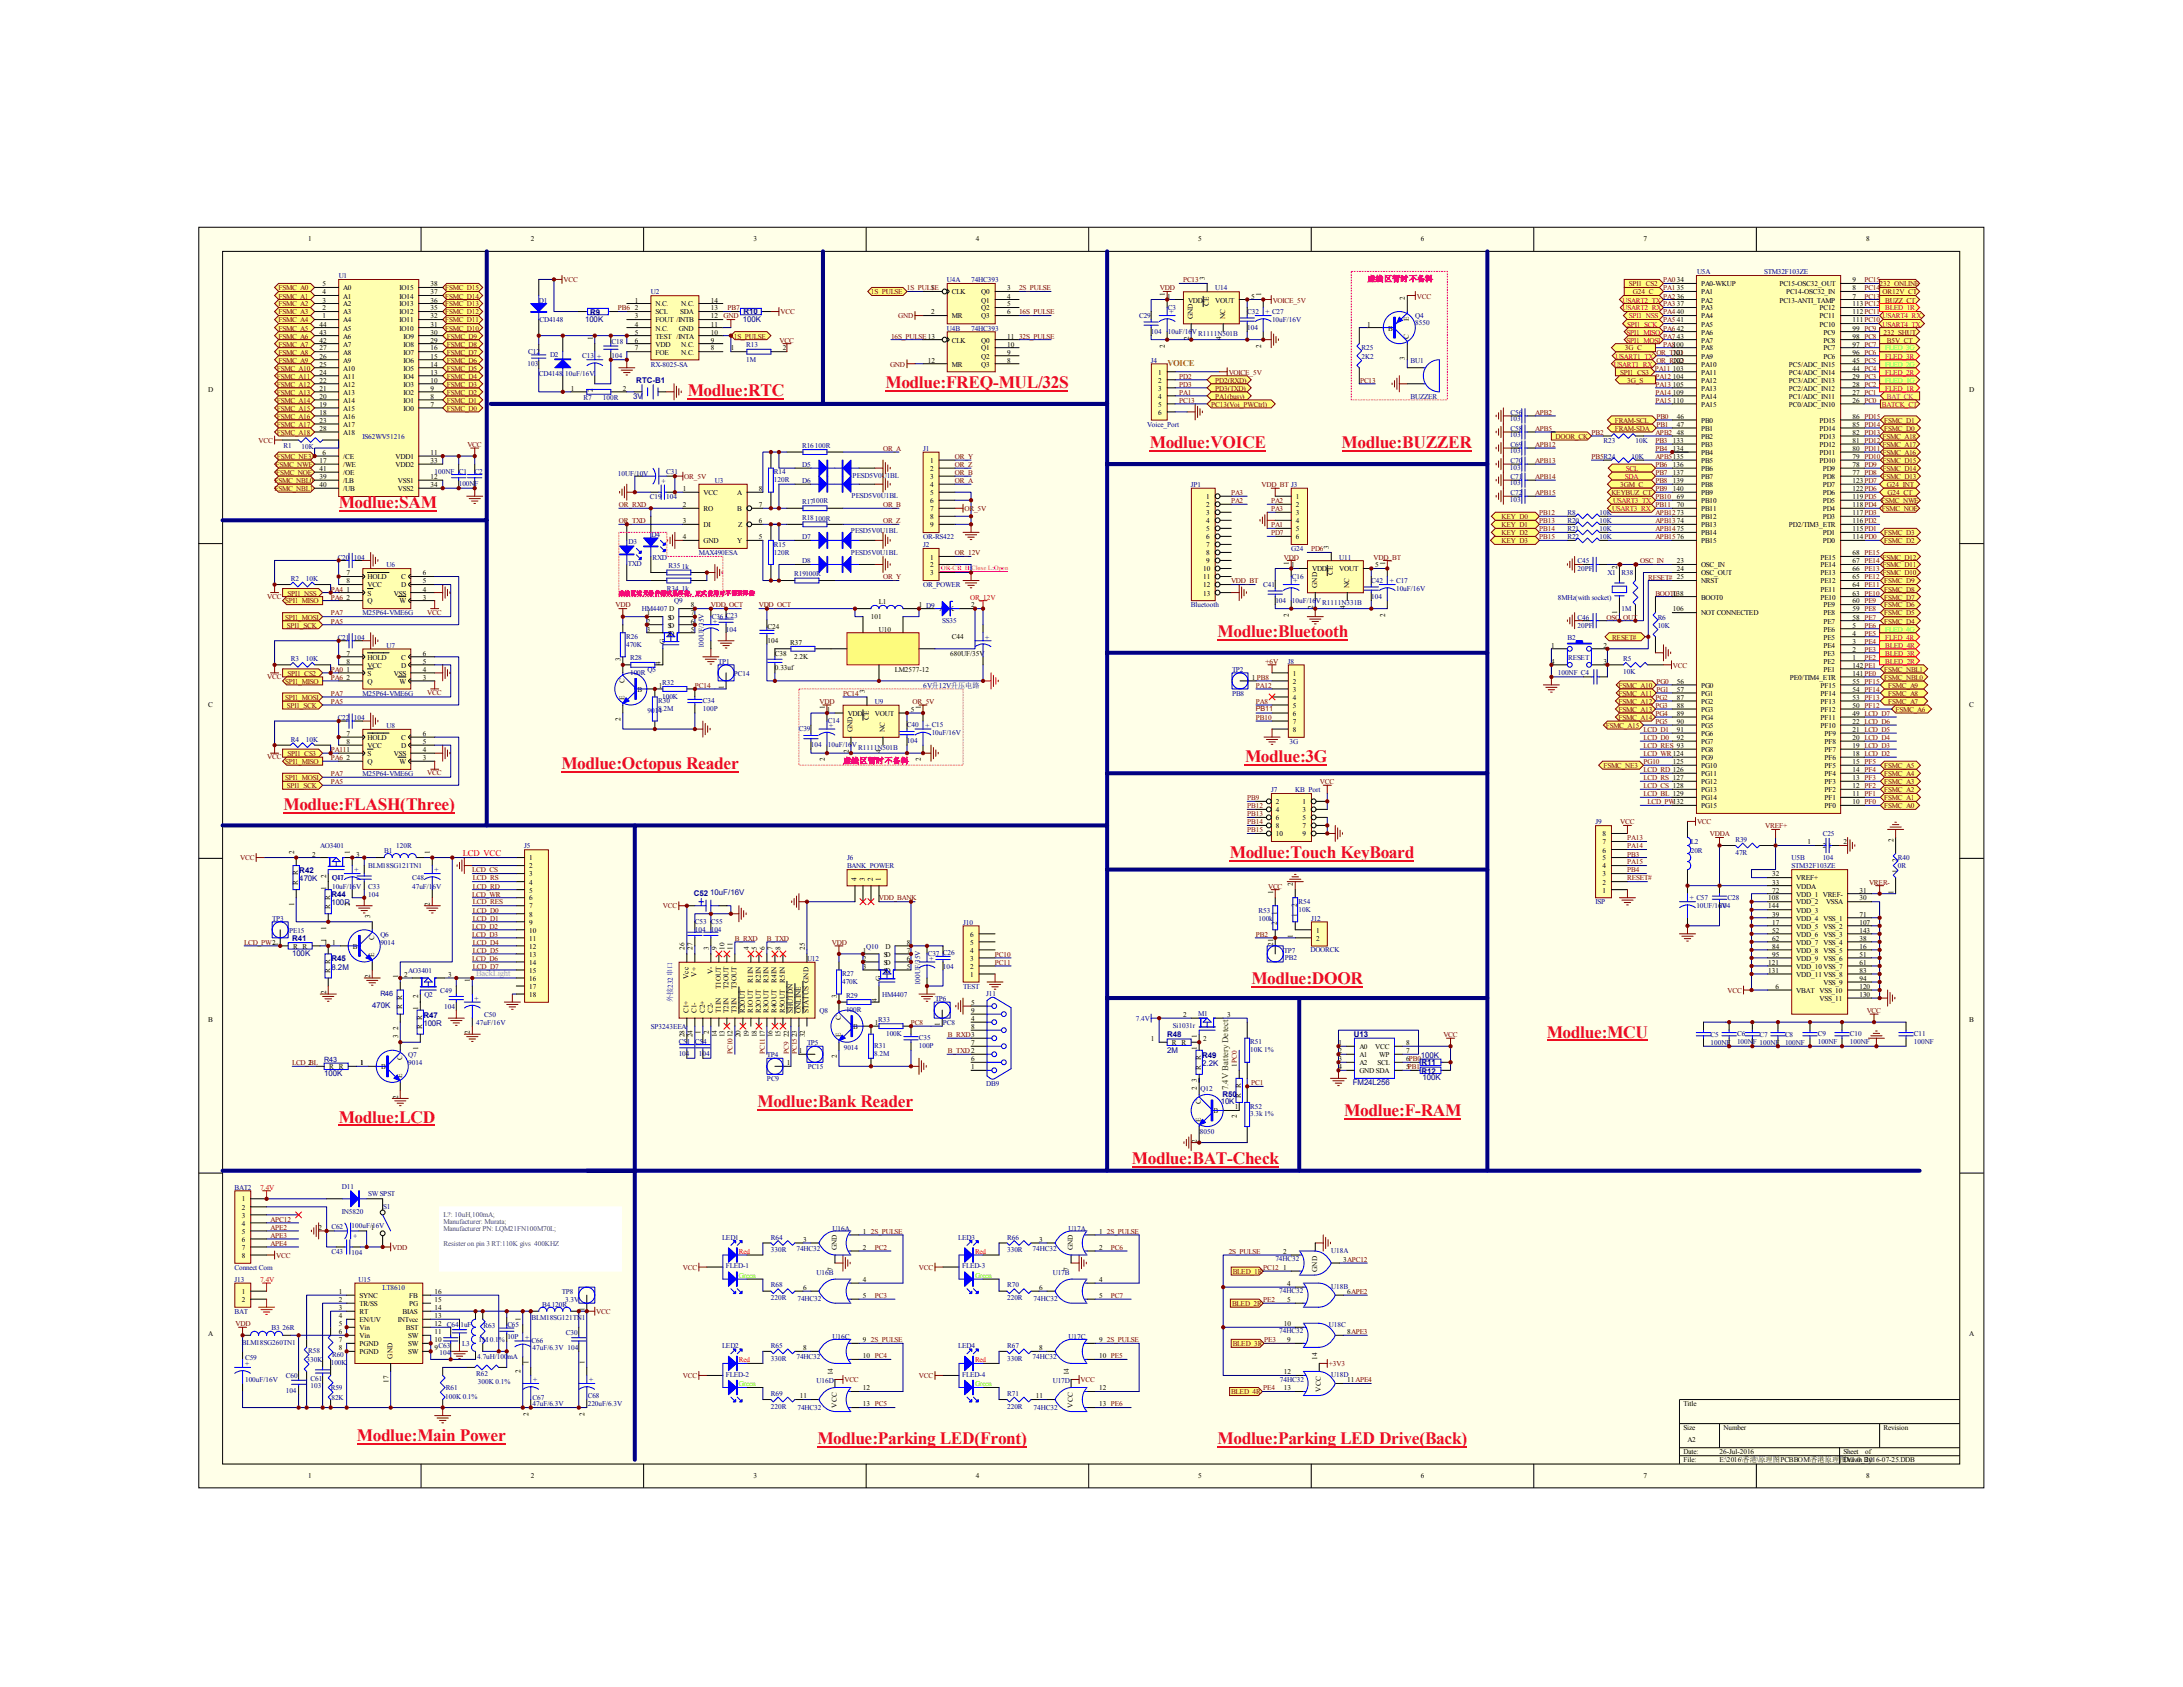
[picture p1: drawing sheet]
<svg xmlns="http://www.w3.org/2000/svg" width="279mm" height="216mm" viewBox="0 0 279 216" stroke-linecap="round" stroke-linejoin="round" font-family="sans-serif">
<defs><g id="words">
<g font-size="2.2" fill="#ee0e22">
<text x="88" y="50.7">Modlue:RTC</text>
<text x="113.3" y="49.7">Modlue:FREQ-MUL/32S</text>
<text x="147.2" y="57.4">Modlue:VOICE</text>
<text x="171.7" y="57.4">Modlue:BUZZER</text>
<text x="43.4" y="65.1">Modlue:SAM</text>
<text x="155.8" y="81.5">Modlue:Bluetooth</text>
<text x="71.8" y="98.5">Modlue:Octopus Reader</text>
<text x="159.4" y="97.6">Modlue:3G</text>
<text x="36.3" y="103.6">Modlue:FLASH(Three)</text>
<text x="157.4" y="109.8">Modlue:Touch KeyBoard</text>
<text x="160.2" y="125.9">Modlue:DOOR</text>
<text x="198" y="132.8">Modlue:MCU</text>
<text x="43.4" y="143.7">Modlue:LCD</text>
<text x="97" y="141.6">Modlue:Bank Reader</text>
<text x="172.1" y="142.8">Modlue:F-RAM</text>
<text x="144.9" y="148.9">Modlue:BAT-Check</text>
<text x="45.7" y="184.4">Modlue:Main Power</text>
<text x="104.6" y="184.8">Modlue:Parking LED(Front)</text>
<text x="155.8" y="184.8">Modlue:Parking LED Drive(Back)</text>
</g>
<text font-size="1.1" fill="#808000" x="149.4" y="46.9">VOICE</text>
<text font-size="1.1" fill="#f00" x="59.2" y="109.5">LCD_VCC</text>
<text font-size="1.1" fill="#8bb0c9" x="61" y="124.9">BackLight</text>
<text font-size="1.1" fill="#008000" x="157.2" y="139.5" transform="rotate(-90 157.2 139.5)">7.4V Battery Detect</text>
<g font-size="1" fill="#000080">
<text x="74.9" y="41.2">100K</text>
<text x="75.5" y="40.3">R9</text>
<text x="95.1" y="41.2">100K</text>
<text x="95.2" y="40.2">R10</text>
<text x="81" y="51.1">3V</text>
<text x="81.4" y="49">RTC-B1</text>
<text x="38.3" y="111.7">R42</text>
<text x="38.3" y="112.8">470K</text>
<text x="42.4" y="114.8">R44</text>
<text x="42.4" y="115.9">100R</text>
<text x="88.8" y="114.7">C52</text>
<text x="90.9" y="114.6">10uF/16V</text>
<text x="37.4" y="120.4">R41</text>
<text x="37.4" y="122.3">100K</text>
<text x="42.4" y="123">R45</text>
<text x="42.4" y="124.1">8.2M</text>
<text x="47.6" y="129">470K</text>
<text x="54.2" y="130.2">R47</text>
<text x="54.2" y="131.3">100R</text>
<text x="41.5" y="137.8">100K</text>
<text x="149.4" y="132.8">R48</text>
<text x="149.4" y="134.7">2M</text>
<text x="153.9" y="135.3">R49</text>
<text x="153.9" y="136.4">2.2K</text>
<text x="173.3" y="132.7">U13</text>
<text x="181.9" y="135.4">100K</text>
<text x="181.9" y="136.4">R11</text>
<text x="181.9" y="137.4">R12</text>
<text x="156.2" y="141.3">10K</text>
<text x="156.5" y="140.4">R50</text>
<text x="173.1" y="138.8">FM24L256</text>
<text x="182.1" y="138.2">100K</text>
</g>
<g font-size="1" fill="#f0f">
<text x="175" y="36">虚线区暂时不备料</text>
<text x="107.9" y="97.7">虚线区暂时不备料</text>
</g>
<g font-size=".9">
<text x="39.5" y="30.9">1</text>
<text x="67.9" y="30.9">2</text>
<text x="96.4" y="30.9">3</text>
<text x="124.9" y="30.9">4</text>
<text x="153.4" y="30.9">5</text>
<text x="154.2" y="35.8" transform="rotate(-90 154.2 35.8)">3</text>
<text x="181.9" y="30.9">6</text>
<text x="210.3" y="30.9">7</text>
<text x="238.8" y="30.9">8</text>
<text x="40.9" y="41.8">44</text>
<text x="41.3" y="36.6">5</text>
<text x="41.3" y="37.7">4</text>
<text x="41.3" y="38.7">3</text>
<text x="41.3" y="39.7">2</text>
<text x="41.3" y="40.7">1</text>
<text x="43.9" y="37.1">A0</text>
<text x="43.9" y="38.2">A1</text>
<text x="43.9" y="39.2">A2</text>
<text x="43.9" y="40.2">A3</text>
<text x="43.9" y="41.3">A4</text>
<text x="51.1" y="41.3">IO11</text>
<text x="51.1" y="40.2">IO12</text>
<text x="51.1" y="39.2">IO13</text>
<text x="51.1" y="38.2">IO14</text>
<text x="51.1" y="37.1">IO15</text>
<text x="55.1" y="41.8">31</text>
<text x="55.1" y="40.7">32</text>
<text x="55.1" y="39.7">35</text>
<text x="55.1" y="38.7">36</text>
<text x="55.1" y="37.7">37</text>
<text x="55.1" y="36.6">38</text>
<text x="81.2" y="38.7">1</text>
<text x="81.2" y="39.7">2</text>
<text x="81.2" y="40.7">3</text>
<text x="81.2" y="41.8">4</text>
<text x="83.9" y="39.2">N.C.</text>
<text x="83.9" y="40.2">SCL</text>
<text x="83.9" y="41.3">FOUT /INTB</text>
<text x="87.1" y="40.2">SDA</text>
<text x="87.2" y="39.2">N.C.</text>
<text x="91" y="41.8">11</text>
<text x="91" y="40.7">12</text>
<text x="91" y="39.7">13</text>
<text x="91" y="38.7">14</text>
<text x="119.2" y="37.1">1</text>
<text x="119.2" y="40.2">2</text>
<text x="121.8" y="37.7">CLK</text>
<text x="121.8" y="40.7">MR</text>
<text x="125.6" y="37.7">Q0</text>
<text x="125.6" y="38.7">Q1</text>
<text x="125.6" y="39.7">Q2</text>
<text x="125.6" y="40.7">Q3</text>
<text x="128.9" y="37.1">3</text>
<text x="128.9" y="38.2">4</text>
<text x="128.9" y="39.2">5</text>
<text x="128.9" y="40.2">6</text>
<text x="149.1" y="37.8" transform="rotate(-90 149.1 37.8)">1</text>
<text x="149.4" y="38.2">1</text>
<text x="152.1" y="38.7">VDD</text>
<text x="152.7" y="40.8" transform="rotate(-90 152.7 40.8)">GND</text>
<text x="154.7" y="39.2" transform="rotate(-90 154.7 39.2)">CE</text>
<text x="155.5" y="38.7">VOUT</text>
<text x="156.8" y="40.8" transform="rotate(-90 156.8 40.8)">NC</text>
<text x="160.1" y="38.2">5</text>
<text x="161.4" y="37.8" transform="rotate(-90 161.4 37.8)">1</text>
<text x="175" y="41.8">1</text>
<text x="179.8" y="38.3" transform="rotate(-90 179.8 38.3)">2</text>
<text x="180.3" y="41" transform="rotate(-90 180.3 41)">E</text>
<text x="214.6" y="36.1">34</text>
<text x="214.6" y="37.1">35</text>
<text x="214.6" y="38.2">36</text>
<text x="214.6" y="39.2">37</text>
<text x="214.6" y="40.2">40</text>
<text x="214.6" y="41.3">41</text>
<text x="217.7" y="36.6">PA0-WKUP</text>
<text x="217.7" y="37.7">PA1</text>
<text x="217.7" y="38.7">PA2</text>
<text x="217.7" y="39.7">PA3</text>
<text x="217.7" y="40.7">PA4</text>
<text x="217.7" y="41.8">PA5</text>
<text x="227.7" y="38.7">PC13-ANTI_TAMP</text>
<text x="227.7" y="36.6">PC15-OSC32_OUT</text>
<text x="228.6" y="37.7">PC14-OSC32_IN</text>
<text x="232.9" y="41.8">PC10</text>
<text x="232.9" y="40.7">PC11</text>
<text x="232.9" y="39.7">PC12</text>
<text x="237.1" y="41.3">111PC10</text>
<text x="237.1" y="40.2">112PC11</text>
<text x="237.1" y="39.2">113PC12</text>
<text x="237.1" y="38.2">7</text>
<text x="237.1" y="37.1">8</text>
<text x="237.1" y="36.1">9</text>
<text x="40.9" y="42.8">43</text>
<text x="40.9" y="43.8">42</text>
<text x="40.9" y="44.9">27</text>
<text x="40.9" y="45.9">26</text>
<text x="40.9" y="46.9">25</text>
<text x="40.9" y="47.9">24</text>
<text x="43.9" y="42.3">A5</text>
<text x="43.9" y="43.3">A6</text>
<text x="43.9" y="44.3">A7</text>
<text x="43.9" y="45.4">A8</text>
<text x="43.9" y="46.4">A9</text>
<text x="43.9" y="47.4">A10</text>
<text x="51.1" y="42.3">IO10</text>
<text x="51.6" y="47.4">IO5</text>
<text x="51.6" y="46.4">IO6</text>
<text x="51.6" y="45.4">IO7</text>
<text x="51.6" y="44.3">IO8</text>
<text x="51.6" y="43.3">IO9</text>
<text x="55.1" y="47.9">13</text>
<text x="55.1" y="46.9">14</text>
<text x="55.1" y="45.9">15</text>
<text x="55.1" y="44.9">16</text>
<text x="55.1" y="43.8">29</text>
<text x="55.1" y="42.8">30</text>
<text x="75.9" y="43.5" transform="rotate(-90 75.9 43.5)">1</text>
<text x="81.2" y="42.8">5</text>
<text x="81.2" y="43.8">6</text>
<text x="81.2" y="44.9">7</text>
<text x="83.9" y="42.3">N.C.</text>
<text x="83.9" y="43.3">TEST /INTA</text>
<text x="83.9" y="44.3">VDD</text>
<text x="83.9" y="45.4">FOE</text>
<text x="86.9" y="42.3">GND</text>
<text x="87.2" y="45.4">N.C.</text>
<text x="87.2" y="44.3">N.C.</text>
<text x="91" y="44.9">8</text>
<text x="91" y="43.8">9</text>
<text x="91" y="42.8">10</text>
<text x="93.6" y="44.9">1</text>
<text x="100.2" y="44.9">2</text>
<text x="118.7" y="46.4">12</text>
<text x="121.8" y="43.8">CLK</text>
<text x="121.8" y="46.9">MR</text>
<text x="125.6" y="43.8">Q0</text>
<text x="125.6" y="44.9">Q1</text>
<text x="125.6" y="45.9">Q2</text>
<text x="125.6" y="46.9">Q3</text>
<text x="128.9" y="43.3">11</text>
<text x="128.9" y="44.3">10</text>
<text x="128.9" y="45.4">9</text>
<text x="128.9" y="46.4">8</text>
<text x="148.2" y="47.9">1</text>
<text x="149.1" y="44.5" transform="rotate(-90 149.1 44.5)">2</text>
<text x="152.2" y="43.5" transform="rotate(-90 152.2 43.5)">2</text>
<text x="156.3" y="43.5" transform="rotate(-90 156.3 43.5)">4</text>
<text x="161.4" y="44.5" transform="rotate(-90 161.4 44.5)">2</text>
<text x="177.7" y="42.3">B</text>
<text x="179.8" y="46.1" transform="rotate(-90 179.8 46.1)">3</text>
<text x="180.3" y="43.4" transform="rotate(-90 180.3 43.4)">C</text>
<text x="214.1" y="45.4">101</text>
<text x="214.1" y="46.4">102</text>
<text x="214.1" y="47.4">103</text>
<text x="214.6" y="42.3">42</text>
<text x="214.6" y="43.3">43</text>
<text x="217.7" y="42.8">PA6</text>
<text x="217.7" y="43.8">PA7</text>
<text x="217.7" y="44.9">PA8</text>
<text x="217.7" y="45.9">PA9</text>
<text x="217.7" y="46.9">PA10</text>
<text x="217.7" y="47.9">PA11</text>
<text x="229" y="47.9">PC4/ADC_IN14</text>
<text x="229" y="46.9">PC5/ADC_IN15</text>
<text x="233.4" y="45.9">PC6</text>
<text x="233.4" y="44.9">PC7</text>
<text x="233.4" y="43.8">PC8</text>
<text x="233.4" y="42.8">PC9</text>
<text x="237.1" y="47.4">44 PC4</text>
<text x="237.1" y="46.4">45 PC5</text>
<text x="237.1" y="45.4">96 PC6</text>
<text x="237.1" y="44.3">97 PC7</text>
<text x="237.1" y="43.3">98 PC8</text>
<text x="237.1" y="42.3">99 PC9</text>
<text x="26.6" y="50.2">D</text>
<text x="40.9" y="49">22</text>
<text x="40.9" y="50">21</text>
<text x="40.9" y="51">20</text>
<text x="40.9" y="52">19</text>
<text x="40.9" y="53.1">18</text>
<text x="43.9" y="48.5">A11</text>
<text x="43.9" y="49.5">A12</text>
<text x="43.9" y="50.5">A13</text>
<text x="43.9" y="51.5">A14</text>
<text x="43.9" y="52.6">A15</text>
<text x="43.9" y="53.6">A16</text>
<text x="51.6" y="52.6">IO0</text>
<text x="51.6" y="51.5">IO1</text>
<text x="51.6" y="50.5">IO2</text>
<text x="51.6" y="49.5">IO3</text>
<text x="51.6" y="48.5">IO4</text>
<text x="55.1" y="52">7</text>
<text x="55.1" y="51">8</text>
<text x="55.1" y="50">9</text>
<text x="55.1" y="49">10</text>
<text x="73.1" y="50">1</text>
<text x="75.9" y="50.2" transform="rotate(-90 75.9 50.2)">2</text>
<text x="79.7" y="50">2</text>
<text x="148.2" y="49">2</text>
<text x="148.2" y="50">3</text>
<text x="148.2" y="51">4</text>
<text x="148.2" y="52">5</text>
<text x="148.2" y="53.1">6</text>
<text x="214.1" y="48.5">104</text>
<text x="214.1" y="49.5">105</text>
<text x="214.1" y="50.5">109</text>
<text x="214.1" y="51.5">110</text>
<text x="214.6" y="53.6">46</text>
<text x="217.7" y="49">PA12</text>
<text x="217.7" y="50">PA13</text>
<text x="217.7" y="51">PA14</text>
<text x="217.7" y="52">PA15</text>
<text x="229" y="52">PC0/ADC_IN10</text>
<text x="229" y="51">PC1/ADC_IN11</text>
<text x="229" y="50">PC2/ADC_IN12</text>
<text x="229" y="49">PC3/ADC_IN13</text>
<text x="237.1" y="53.6">86 PD15</text>
<text x="237.1" y="51.5">26 PC0</text>
<text x="237.1" y="50.5">27 PC1</text>
<text x="237.1" y="49.5">28 PC2</text>
<text x="237.1" y="48.5">29 PC3</text>
<text x="252" y="50.2">D</text>
<text x="40.9" y="54.1">23</text>
<text x="40.9" y="55.1">28</text>
<text x="40.9" y="59.2">17</text>
<text x="41.3" y="58.2">6</text>
<text x="43.9" y="54.6">A17</text>
<text x="43.9" y="55.6">A18</text>
<text x="43.9" y="58.7">/CE</text>
<text x="43.9" y="59.8">/WE</text>
<text x="50.6" y="59.8">VDD2</text>
<text x="50.6" y="58.7">VDD1</text>
<text x="55.1" y="59.2">33</text>
<text x="55.1" y="58.2">11</text>
<text x="119" y="59.2">1</text>
<text x="214.1" y="56.7">133</text>
<text x="214.1" y="57.7">134</text>
<text x="214.1" y="59.8">136</text>
<text x="214.6" y="54.6">47</text>
<text x="214.6" y="55.6">48</text>
<text x="217.7" y="54.1">PB0</text>
<text x="217.7" y="55.1">PB1</text>
<text x="217.7" y="56.2">PB2</text>
<text x="217.7" y="57.2">PB3</text>
<text x="217.7" y="58.2">PB4</text>
<text x="217.7" y="59.2">PB5</text>
<text x="232.9" y="59.2">PD10</text>
<text x="232.9" y="58.2">PD11</text>
<text x="232.9" y="57.2">PD12</text>
<text x="232.9" y="56.2">PD13</text>
<text x="232.9" y="55.1">PD14</text>
<text x="232.9" y="54.1">PD15</text>
<text x="237.1" y="59.8">78 PD9</text>
<text x="237.1" y="58.7">79 PD10</text>
<text x="237.1" y="57.7">80 PD11</text>
<text x="237.1" y="56.7">81 PD12</text>
<text x="237.1" y="55.6">82 PD13</text>
<text x="237.1" y="54.6">85 PD14</text>
<text x="40.9" y="60.3">41</text>
<text x="40.9" y="61.3">39</text>
<text x="40.9" y="62.3">40</text>
<text x="43.9" y="60.8">/OE</text>
<text x="43.9" y="61.8">/LB</text>
<text x="43.9" y="62.8">/UB</text>
<text x="50.9" y="62.8">VSS2</text>
<text x="50.9" y="61.8">VSS1</text>
<text x="55.1" y="62.3">34</text>
<text x="55.1" y="61.3">12</text>
<text x="87.4" y="62.8">1</text>
<text x="87.4" y="64.9">2</text>
<text x="90" y="63.4">VCC</text>
<text x="90" y="65.4">RO</text>
<text x="94.4" y="65.4">B</text>
<text x="94.4" y="63.4">A</text>
<text x="97.1" y="64.9">7</text>
<text x="97.1" y="62.8">8</text>
<text x="119" y="60.3">2</text>
<text x="119" y="61.3">3</text>
<text x="119" y="62.3">4</text>
<text x="119" y="63.4">5</text>
<text x="119" y="64.4">6</text>
<text x="119" y="65.4">7</text>
<text x="154.4" y="63.9">1</text>
<text x="154.4" y="64.9">2</text>
<text x="154.4" y="65.9">3</text>
<text x="165.9" y="63.9">1</text>
<text x="165.9" y="64.9">2</text>
<text x="165.9" y="65.9">3</text>
<text x="214.1" y="60.8">137</text>
<text x="214.1" y="61.8">139</text>
<text x="214.1" y="62.8">140</text>
<text x="214.6" y="63.9">69</text>
<text x="214.6" y="64.9">70</text>
<text x="217.7" y="60.3">PB6</text>
<text x="217.7" y="61.3">PB7</text>
<text x="217.7" y="62.3">PB8</text>
<text x="217.7" y="63.4">PB9</text>
<text x="217.7" y="64.4">PB10</text>
<text x="217.7" y="65.4">PB11</text>
<text x="233.3" y="65.4">PD4</text>
<text x="233.3" y="64.4">PD5</text>
<text x="233.3" y="63.4">PD6</text>
<text x="233.3" y="62.3">PD7</text>
<text x="233.3" y="61.3">PD8</text>
<text x="233.3" y="60.3">PD9</text>
<text x="237.1" y="65.9">117PD3</text>
<text x="237.1" y="64.9">118PD4</text>
<text x="237.1" y="63.9">119PD5</text>
<text x="237.1" y="62.8">122PD6</text>
<text x="237.1" y="61.8">123PD7</text>
<text x="237.1" y="60.8">77 PD8</text>
<text x="87.4" y="66.9">3</text>
<text x="87.4" y="69">4</text>
<text x="90" y="67.5">DI</text>
<text x="90" y="69.5">GND</text>
<text x="94.4" y="69.5">Y</text>
<text x="94.5" y="67.5">Z</text>
<text x="97.1" y="69">5</text>
<text x="97.1" y="66.9">6</text>
<text x="119" y="66.4">8</text>
<text x="119" y="67.5">9</text>
<text x="119" y="71.6">1</text>
<text x="154.4" y="66.9">4</text>
<text x="154.4" y="68">5</text>
<text x="154.4" y="69">6</text>
<text x="154.4" y="70">7</text>
<text x="154.4" y="71.1">8</text>
<text x="165.9" y="66.9">4</text>
<text x="165.9" y="68">5</text>
<text x="165.9" y="69">6</text>
<text x="170.1" y="70.2" transform="rotate(-90 170.1 70.2)">3</text>
<text x="217.7" y="66.4">PB12</text>
<text x="217.7" y="67.5">PB13</text>
<text x="217.7" y="68.5">PB14</text>
<text x="217.7" y="69.5">PB15</text>
<text x="229" y="67.5">PD2/TIM3_ETR</text>
<text x="233" y="71.6">PE15</text>
<text x="233.3" y="69.5">PD0</text>
<text x="233.3" y="68.5">PD1</text>
<text x="233.3" y="66.4">PD3</text>
<text x="237.1" y="71.1">68 PE15</text>
<text x="237.1" y="69">114PD0</text>
<text x="237.1" y="68">115PD1</text>
<text x="237.1" y="66.9">116PD2</text>
<text x="44.4" y="75.7">1</text>
<text x="44.4" y="76.7">2</text>
<text x="44.4" y="73.6">7</text>
<text x="44.4" y="74.7">8</text>
<text x="47" y="76.2">S</text>
<text x="47" y="77.2">Q</text>
<text x="47" y="74.1">HOLD</text>
<text x="47" y="75.2">VCC</text>
<text x="50.4" y="76.2">VSS</text>
<text x="51.1" y="77.2">W</text>
<text x="51.3" y="75.2">D</text>
<text x="51.3" y="74.1">C</text>
<text x="54.1" y="76.7">3</text>
<text x="54.1" y="75.7">4</text>
<text x="54.1" y="74.7">5</text>
<text x="54.1" y="73.6">6</text>
<text x="88.4" y="77.7">8</text>
<text x="112.5" y="77.3">L1</text>
<text x="117.6" y="77.7">1 D9</text>
<text x="119" y="72.6">2</text>
<text x="119" y="73.6">3</text>
<text x="124.3" y="77.7">2</text>
<text x="154" y="73.1">10</text>
<text x="154" y="74.1">11</text>
<text x="154" y="75.2">12</text>
<text x="154" y="76.2">13</text>
<text x="154.4" y="72.1">9</text>
<text x="165" y="72.3" transform="rotate(-90 165 72.3)">1</text>
<text x="165.3" y="72.6">1</text>
<text x="167.9" y="73.1">VDD</text>
<text x="168.1" y="77.9" transform="rotate(-90 168.1 77.9)">2</text>
<text x="168.6" y="75.2" transform="rotate(-90 168.6 75.2)">GND</text>
<text x="170.6" y="73.6" transform="rotate(-90 170.6 73.6)">CE</text>
<text x="171.4" y="73.1">VOUT</text>
<text x="172.2" y="77.9" transform="rotate(-90 172.2 77.9)">4</text>
<text x="172.7" y="75.2" transform="rotate(-90 172.7 75.2)">NC</text>
<text x="176" y="72.6">5</text>
<text x="177.3" y="72.3" transform="rotate(-90 177.3 72.3)">1</text>
<text x="207" y="72.9" transform="rotate(-90 207 72.9)">2</text>
<text x="214.1" y="76.2">138</text>
<text x="214.6" y="72.1">23</text>
<text x="214.6" y="73.1">24</text>
<text x="217.7" y="72.6">OSC_IN</text>
<text x="217.7" y="73.6">OSC_OUT</text>
<text x="217.7" y="74.7">NRST</text>
<text x="217.7" y="76.7">BOOT0</text>
<text x="233" y="76.7">PE10</text>
<text x="233" y="75.7">PE11</text>
<text x="233" y="74.7">PE12</text>
<text x="233" y="73.6">PE13</text>
<text x="233" y="72.6">PE14</text>
<text x="233.4" y="77.7">PE9</text>
<text x="237.1" y="77.2">60 PE9</text>
<text x="237.1" y="76.2">63 PE10</text>
<text x="237.1" y="75.2">64 PE11</text>
<text x="237.1" y="74.1">65 PE12</text>
<text x="237.1" y="73.1">66 PE13</text>
<text x="237.1" y="72.1">67 PE14</text>
<text x="44.4" y="83.9">7</text>
<text x="54.1" y="83.9">6</text>
<text x="82.8" y="79.8">2</text>
<text x="82.8" y="78.8">1</text>
<text x="82.8" y="80.8">3</text>
<text x="85.1" y="82.4" transform="rotate(-90 85.1 82.4)">G</text>
<text x="85.5" y="80.3">SD</text>
<text x="85.5" y="79.3">SD</text>
<text x="85.5" y="81.3">SD</text>
<text x="88.4" y="80.8">5</text>
<text x="88.4" y="79.8">6</text>
<text x="88.4" y="78.8">7</text>
<text x="98.3" y="80.5">C24</text>
<text x="98.3" y="82.3">104</text>
<text x="101.1" y="82.5">R37</text>
<text x="111.5" y="79.2">101</text>
<text x="112.5" y="80.8">U10</text>
<text x="120.3" y="78.2">A K</text>
<text x="121.8" y="81.8">C44</text>
<text x="165" y="78.9" transform="rotate(-90 165 78.9)">2</text>
<text x="177.3" y="78.9" transform="rotate(-90 177.3 78.9)">2</text>
<text x="198.5" y="82.9">1</text>
<text x="205.2" y="82.9">2</text>
<text x="207" y="78.5" transform="rotate(-90 207 78.5)">1</text>
<text x="214.1" y="78.2">106</text>
<text x="217.7" y="78.8">NOT CONNECTED</text>
<text x="233.4" y="83.9">PE3</text>
<text x="233.4" y="82.9">PE4</text>
<text x="233.4" y="81.8">PE5</text>
<text x="233.4" y="80.8">PE6</text>
<text x="233.4" y="79.8">PE7</text>
<text x="233.4" y="78.8">PE8</text>
<text x="237.1" y="83.4">2</text>
<text x="237.1" y="82.4">3</text>
<text x="237.1" y="81.3">4</text>
<text x="237.1" y="80.3">5</text>
<text x="237.1" y="79.3">58 PE7</text>
<text x="237.1" y="78.2">59 PE8</text>
<text x="44.4" y="86">1</text>
<text x="44.4" y="87">2</text>
<text x="44.4" y="84.9">8</text>
<text x="47" y="86.5">S</text>
<text x="47" y="87.5">Q</text>
<text x="47" y="84.4">HOLD</text>
<text x="47" y="85.4">VCC</text>
<text x="50.4" y="86.5">VSS</text>
<text x="51.1" y="87.5">W</text>
<text x="51.3" y="85.4">D</text>
<text x="51.3" y="84.4">C</text>
<text x="54.1" y="87">3</text>
<text x="54.1" y="86">4</text>
<text x="54.1" y="84.9">5</text>
<text x="79.4" y="84.6" transform="rotate(-90 79.4 84.6)">3</text>
<text x="79.9" y="89.6" transform="rotate(-90 79.9 89.6)">E</text>
<text x="79.9" y="87.4" transform="rotate(-90 79.9 87.4)">C</text>
<text x="81.6" y="88.5">B</text>
<text x="84.3" y="88">1</text>
<text x="84.5" y="85.1" transform="rotate(-90 84.5 85.1)">4</text>
<text x="92.7" y="88.2" transform="rotate(-90 92.7 88.2)">1</text>
<text x="99.2" y="84">C38</text>
<text x="99.2" y="85.8">0.33uf</text>
<text x="101.6" y="84.3">2.2K</text>
<text x="110.7" y="88.7" transform="rotate(-90 110.7 88.7)">3</text>
<text x="114.5" y="86">LM2577-12</text>
<text x="121.6" y="84">680UF/35V</text>
<text x="160.2" y="87">1 PB8</text>
<text x="165.5" y="86.5">1</text>
<text x="165.5" y="87.5">2</text>
<text x="165.5" y="88.5">3</text>
<text x="165.5" y="89.6">4</text>
<text x="198.5" y="84.9">4</text>
<text x="205.2" y="84.9">3</text>
<text x="214.6" y="87.5">56</text>
<text x="214.6" y="88.5">57</text>
<text x="214.6" y="89.6">87</text>
<text x="217.7" y="88">PG0</text>
<text x="217.7" y="89">PG1</text>
<text x="229.1" y="87">PE0/TIM4_ETR</text>
<text x="233" y="89">PF14</text>
<text x="233" y="88">PF15</text>
<text x="233.4" y="86">PE1</text>
<text x="233.4" y="84.9">PE2</text>
<text x="237.1" y="85.4">142PE1</text>
<text x="237.1" y="84.4">1</text>
<text x="237.1" y="86.5">141PE0</text>
<text x="237.1" y="89.6">53 PF13</text>
<text x="237.1" y="88.5">54 PF14</text>
<text x="237.1" y="87.5">55 PF15</text>
<text x="26.6" y="90.5">C</text>
<text x="44.4" y="94.2">7</text>
<text x="44.4" y="95.2">8</text>
<text x="47" y="94.7">HOLD</text>
<text x="47" y="95.7">VCC</text>
<text x="51.3" y="95.7">D</text>
<text x="51.3" y="94.7">C</text>
<text x="54.1" y="95.2">5</text>
<text x="54.1" y="94.2">6</text>
<text x="79.4" y="92.3" transform="rotate(-90 79.4 92.3)">2</text>
<text x="105.6" y="90.7" transform="rotate(-90 105.6 90.7)">1</text>
<text x="105.8" y="91.1">1</text>
<text x="108.5" y="91.6">VDD</text>
<text x="109.1" y="93.7" transform="rotate(-90 109.1 93.7)">GND</text>
<text x="111.2" y="92.1" transform="rotate(-90 111.2 92.1)">CE</text>
<text x="112" y="91.6">VOUT</text>
<text x="113.2" y="93.7" transform="rotate(-90 113.2 93.7)">NC</text>
<text x="116.6" y="91.1">5</text>
<text x="117.8" y="90.7" transform="rotate(-90 117.8 90.7)">1</text>
<text x="165.5" y="90.6">5</text>
<text x="165.5" y="91.6">6</text>
<text x="165.5" y="92.6">7</text>
<text x="165.5" y="93.7">8</text>
<text x="214.6" y="90.6">88</text>
<text x="214.6" y="91.6">89</text>
<text x="214.6" y="92.6">90</text>
<text x="214.6" y="93.7">91</text>
<text x="214.6" y="94.7">92</text>
<text x="217.7" y="90.1">PG2</text>
<text x="217.7" y="91.1">PG3</text>
<text x="217.7" y="92.1">PG4</text>
<text x="217.7" y="93.1">PG5</text>
<text x="217.7" y="94.2">PG6</text>
<text x="217.7" y="95.2">PG7</text>
<text x="233" y="93.1">PF10</text>
<text x="233" y="92.1">PF11</text>
<text x="233" y="91.1">PF12</text>
<text x="233" y="90.1">PF13</text>
<text x="233.5" y="95.2">PF8</text>
<text x="233.5" y="94.2">PF9</text>
<text x="237.1" y="95.7">19 LCD_D3</text>
<text x="237.1" y="94.7">20 LCD_D4</text>
<text x="237.1" y="93.7">21 LCD_D5</text>
<text x="237.1" y="92.6">22 LCD_D6</text>
<text x="237.1" y="91.6">49 LCD_D7</text>
<text x="237.1" y="90.6">50 PF12</text>
<text x="252" y="90.5">C</text>
<text x="44.4" y="97.3">2</text>
<text x="47" y="96.7">S</text>
<text x="47" y="97.8">Q</text>
<text x="50.4" y="96.7">VSS</text>
<text x="51.1" y="97.8">W</text>
<text x="54.1" y="97.3">3</text>
<text x="54.1" y="96.2">4</text>
<text x="105.6" y="97.4" transform="rotate(-90 105.6 97.4)">2</text>
<text x="108.6" y="96.4" transform="rotate(-90 108.6 96.4)">2</text>
<text x="112.7" y="96.4" transform="rotate(-90 112.7 96.4)">4</text>
<text x="117.8" y="97.4" transform="rotate(-90 117.8 97.4)">2</text>
<text x="214.1" y="97.8">125</text>
<text x="217.7" y="96.2">PG8</text>
<text x="217.7" y="97.3">PG9</text>
<text x="217.7" y="98.3">PG10</text>
<text x="217.7" y="99.3">PG11</text>
<text x="217.7" y="100.3">PG12</text>
<text x="217.7" y="101.4">PG13</text>
<text x="233.5" y="101.4">PF2</text>
<text x="233.5" y="100.3">PF3</text>
<text x="233.5" y="99.3">PF4</text>
<text x="233.5" y="98.3">PF5</text>
<text x="233.5" y="97.3">PF6</text>
<text x="233.5" y="96.2">PF7</text>
<text x="237.1" y="101.9">11 PF1</text>
<text x="237.1" y="100.9">12 PF2</text>
<text x="237.1" y="99.8">13 PF3</text>
<text x="237.1" y="98.8">14 PF4</text>
<text x="237.1" y="97.8">15 PF5</text>
<text x="237.1" y="96.7">18 LCD_D2</text>
<text x="163.3" y="102.9">2</text>
<text x="163.3" y="103.9">4</text>
<text x="163.3" y="105">6</text>
<text x="163.3" y="106">8</text>
<text x="163.3" y="107">10</text>
<text x="166.7" y="102.9">1</text>
<text x="166.7" y="103.9">3</text>
<text x="166.7" y="105">5</text>
<text x="166.7" y="106">7</text>
<text x="166.7" y="107">9</text>
<text x="205.1" y="107">8</text>
<text x="217.7" y="103.4">PG15</text>
<text x="217.7" y="102.4">PG14</text>
<text x="233.5" y="103.4">PF0</text>
<text x="233.5" y="102.4">PF1</text>
<text x="237.1" y="102.9">10 PF0</text>
<text x="242.3" y="107.7" transform="rotate(-90 242.3 107.7)">2</text>
<text x="37.6" y="109.2" transform="rotate(-90 37.6 109.2)">2</text>
<text x="38.1" y="113.3" transform="rotate(-90 38.1 113.3)">R R</text>
<text x="40" y="109.6">2</text>
<text x="41.7" y="113.9" transform="rotate(-90 41.7 113.9)">1</text>
<text x="41.7" y="112.3" transform="rotate(-90 41.7 112.3)">2</text>
<text x="44.8" y="109.2" transform="rotate(-90 44.8 109.2)">1</text>
<text x="45.6" y="109.6">3</text>
<text x="55" y="109.2" transform="rotate(-90 55 109.2)">1</text>
<text x="67.7" y="110.1">1</text>
<text x="67.7" y="111.1">2</text>
<text x="67.7" y="112.2">3</text>
<text x="67.7" y="113.2">4</text>
<text x="109.6" y="112.7" transform="rotate(-90 109.6 112.7)">4</text>
<text x="110.7" y="112.7" transform="rotate(-90 110.7 112.7)">3</text>
<text x="111.7" y="112.7" transform="rotate(-90 111.7 112.7)">2</text>
<text x="112.7" y="112.7" transform="rotate(-90 112.7 112.7)">1</text>
<text x="165.5" y="113.3" transform="rotate(-90 165.5 113.3)">2</text>
<text x="205.1" y="113.2">2</text>
<text x="205.1" y="112.2">3</text>
<text x="205.1" y="111.1">4</text>
<text x="205.1" y="110.1">5</text>
<text x="205.1" y="109.1">6</text>
<text x="205.1" y="108">7</text>
<text x="226.8" y="112.2">32</text>
<text x="226.8" y="113.2">33</text>
<text x="229.9" y="112.7">VREF+</text>
<text x="229.9" y="113.7">VDDA</text>
<text x="231.3" y="108">1</text>
<text x="233.3" y="108.6">2</text>
<text x="234" y="108.6">1</text>
<text x="236" y="108">2</text>
<text x="242.9" y="111.7" transform="rotate(-90 242.9 111.7)">1</text>
<text x="242.9" y="110.4" transform="rotate(-90 242.9 110.4)">2</text>
<text x="37.6" y="115.9" transform="rotate(-90 37.6 115.9)">1</text>
<text x="41.7" y="119" transform="rotate(-90 41.7 119)">1</text>
<text x="42.2" y="116.3" transform="rotate(-90 42.2 116.3)">R R</text>
<text x="44.8" y="115.9" transform="rotate(-90 44.8 115.9)">2</text>
<text x="47.4" y="117.5" transform="rotate(-90 47.4 117.5)">3</text>
<text x="55" y="115.9" transform="rotate(-90 55 115.9)">2</text>
<text x="67.7" y="114.2">5</text>
<text x="67.7" y="115.2">6</text>
<text x="67.7" y="116.3">7</text>
<text x="67.7" y="117.3">8</text>
<text x="67.7" y="118.3">9</text>
<text x="67.7" y="119.3">10</text>
<text x="124.2" y="119.9">6</text>
<text x="162.9" y="114.4" transform="rotate(-90 162.9 114.4)">1</text>
<text x="163.4" y="118.4" transform="rotate(-90 163.4 118.4)">2</text>
<text x="163.4" y="117.1" transform="rotate(-90 163.4 117.1)">1</text>
<text x="166" y="117.4" transform="rotate(-90 166 117.4)">1</text>
<text x="166" y="116" transform="rotate(-90 166 116)">2</text>
<text x="168.4" y="119.3">1</text>
<text x="205.1" y="114.2">1</text>
<text x="226.3" y="115.2">108</text>
<text x="226.3" y="116.3">144</text>
<text x="226.8" y="114.2">72</text>
<text x="226.8" y="117.3">39</text>
<text x="226.8" y="118.3">17</text>
<text x="226.8" y="119.3">52</text>
<text x="229.9" y="114.7">VDD_1 VREF-</text>
<text x="229.9" y="115.8">VDD_2</text>
<text x="229.9" y="116.8">VDD_3</text>
<text x="229.9" y="117.8">VDD_4 VSS_1</text>
<text x="229.9" y="118.8">VDD_5 VSS_2</text>
<text x="229.9" y="119.9">VDD_6 VSS_3</text>
<text x="233.7" y="115.8">VSSA</text>
<text x="238" y="119.3">143</text>
<text x="238" y="117.3">71</text>
<text x="238" y="118.3">107</text>
<text x="238" y="115.2">30</text>
<text x="238" y="114.2">31</text>
<text x="242.3" y="114.4" transform="rotate(-90 242.3 114.4)">1</text>
<text x="35.6" y="121.1" transform="rotate(-90 35.6 121.1)">1</text>
<text x="37.5" y="121.4">R R</text>
<text x="41.5" y="120.9">1</text>
<text x="41.7" y="120.5" transform="rotate(-90 41.7 120.5)">1</text>
<text x="42.2" y="124.6" transform="rotate(-90 42.2 124.6)">R R</text>
<text x="42.5" y="120.9">1</text>
<text x="45.2" y="121.4">B</text>
<text x="47.4" y="125.2" transform="rotate(-90 47.4 125.2)">2</text>
<text x="47.9" y="122.5" transform="rotate(-90 47.9 122.5)">E</text>
<text x="47.9" y="120.2" transform="rotate(-90 47.9 120.2)">C</text>
<text x="51" y="125.2" transform="rotate(-90 51 125.2)">1</text>
<text x="51.7" y="125">2</text>
<text x="57.4" y="125">3</text>
<text x="60.2" y="125.7" transform="rotate(-90 60.2 125.7)">1</text>
<text x="67.7" y="120.4">11</text>
<text x="67.7" y="121.4">12</text>
<text x="67.7" y="122.4">13</text>
<text x="67.7" y="123.5">14</text>
<text x="67.7" y="124.5">15</text>
<text x="67.7" y="125.5">16</text>
<text x="87.6" y="121.6" transform="rotate(-90 87.6 121.6)">26</text>
<text x="88.1" y="125.3" transform="rotate(-90 88.1 125.3)">Vcc</text>
<text x="88.6" y="121.6" transform="rotate(-90 88.6 121.6)">27</text>
<text x="89.1" y="125" transform="rotate(-90 89.1 125)">V+</text>
<text x="90.7" y="121.6" transform="rotate(-90 90.7 121.6)">3</text>
<text x="91.2" y="124.6" transform="rotate(-90 91.2 124.6)">V-</text>
<text x="91.7" y="121.6" transform="rotate(-90 91.7 121.6)">9</text>
<text x="92.7" y="121.6" transform="rotate(-90 92.7 121.6)">10</text>
<text x="93.8" y="121.6" transform="rotate(-90 93.8 121.6)">11</text>
<text x="95.8" y="121.6" transform="rotate(-90 95.8 121.6)">4</text>
<text x="96.3" y="125.8" transform="rotate(-90 96.3 125.8)">R1IN</text>
<text x="96.9" y="121.6" transform="rotate(-90 96.9 121.6)">5</text>
<text x="97.4" y="125.8" transform="rotate(-90 97.4 125.8)">R2IN</text>
<text x="97.9" y="121.6" transform="rotate(-90 97.9 121.6)">6</text>
<text x="98.4" y="125.8" transform="rotate(-90 98.4 125.8)">R3IN</text>
<text x="98.9" y="121.6" transform="rotate(-90 98.9 121.6)">7</text>
<text x="99.4" y="125.8" transform="rotate(-90 99.4 125.8)">R4IN</text>
<text x="99.9" y="121.6" transform="rotate(-90 99.9 121.6)">8</text>
<text x="100.5" y="125.8" transform="rotate(-90 100.5 125.8)">R5IN</text>
<text x="103" y="121.6" transform="rotate(-90 103 121.6)">25</text>
<text x="110.4" y="122.9">2</text>
<text x="110.4" y="121.9">1</text>
<text x="110.4" y="124">3</text>
<text x="112.7" y="125.6" transform="rotate(-90 112.7 125.6)">G</text>
<text x="113.1" y="123.5">SD</text>
<text x="113.1" y="122.4">SD</text>
<text x="113.1" y="124.5">SD</text>
<text x="113.3" y="121.4">D</text>
<text x="116.1" y="124">5</text>
<text x="116.1" y="122.9">6</text>
<text x="116.1" y="121.9">7</text>
<text x="116.1" y="120.9">8</text>
<text x="124.2" y="125">1</text>
<text x="124.2" y="124">2</text>
<text x="124.2" y="122.9">3</text>
<text x="124.2" y="121.9">4</text>
<text x="124.2" y="120.9">5</text>
<text x="162.9" y="121.1" transform="rotate(-90 162.9 121.1)">21</text>
<text x="165.5" y="120" transform="rotate(-90 165.5 120)">1</text>
<text x="168.4" y="120.4">2</text>
<text x="226.3" y="123.5">121</text>
<text x="226.3" y="124.5">131</text>
<text x="226.8" y="120.4">62</text>
<text x="226.8" y="121.4">84</text>
<text x="226.8" y="122.4">95</text>
<text x="229.9" y="120.9">VDD_7 VSS_4</text>
<text x="229.9" y="121.9">VDD_8 VSS_5</text>
<text x="229.9" y="122.9">VDD_9 VSS_6</text>
<text x="229.9" y="124">VDD_10 VSS_7</text>
<text x="229.9" y="125">VDD_11 VSS_8</text>
<text x="238" y="120.4">38</text>
<text x="238" y="121.4">16</text>
<text x="238" y="122.4">51</text>
<text x="238" y="123.5">61</text>
<text x="238" y="124.5">83</text>
<text x="238" y="125.5">94</text>
<text x="26.6" y="130.8">B</text>
<text x="41.7" y="127.2" transform="rotate(-90 41.7 127.2)">2</text>
<text x="51" y="131.8" transform="rotate(-90 51 131.8)">2</text>
<text x="51.5" y="129.2" transform="rotate(-90 51.5 129.2)">R R</text>
<text x="53.5" y="129.3" transform="rotate(-90 53.5 129.3)">1</text>
<text x="53.5" y="127.7" transform="rotate(-90 53.5 127.7)">2</text>
<text x="54" y="131.8" transform="rotate(-90 54 131.8)">R R</text>
<text x="67.7" y="126.5">17</text>
<text x="67.7" y="127.6">18</text>
<text x="88.1" y="129.7" transform="rotate(-90 88.1 129.7)">C1+</text>
<text x="89.1" y="129.7" transform="rotate(-90 89.1 129.7)">C1-</text>
<text x="90.2" y="129.7" transform="rotate(-90 90.2 129.7)">C2+</text>
<text x="91.2" y="129.7" transform="rotate(-90 91.2 129.7)">C2-</text>
<text x="92.2" y="129.7" transform="rotate(-90 92.2 129.7)">T1IN</text>
<text x="92.2" y="126.6" transform="rotate(-90 92.2 126.6)">T1OUT</text>
<text x="93.3" y="129.7" transform="rotate(-90 93.3 129.7)">T2IN</text>
<text x="93.3" y="126.6" transform="rotate(-90 93.3 126.6)">T2OUT</text>
<text x="94.3" y="129.7" transform="rotate(-90 94.3 129.7)">T3IN</text>
<text x="94.3" y="126.6" transform="rotate(-90 94.3 126.6)">T3OUT</text>
<text x="95.3" y="129.7" transform="rotate(-90 95.3 129.7)">R2OUT</text>
<text x="96.3" y="129.7" transform="rotate(-90 96.3 129.7)">R1OUT</text>
<text x="97.4" y="129.7" transform="rotate(-90 97.4 129.7)">R2OUT</text>
<text x="98.4" y="129.7" transform="rotate(-90 98.4 129.7)">R3OUT</text>
<text x="99.4" y="129.7" transform="rotate(-90 99.4 129.7)">R4OUT</text>
<text x="100.5" y="129.7" transform="rotate(-90 100.5 129.7)">R5OUT</text>
<text x="101.5" y="129.7" transform="rotate(-90 101.5 129.7)">SHUTDN</text>
<text x="102.5" y="129.7" transform="rotate(-90 102.5 129.7)">ONLINE</text>
<text x="103.5" y="129.7" transform="rotate(-90 103.5 129.7)">STATUS GND</text>
<text x="107.1" y="127.7" transform="rotate(-90 107.1 127.7)">3</text>
<text x="107.6" y="130.5" transform="rotate(-90 107.6 130.5)">C</text>
<text x="109.2" y="131.7">B</text>
<text x="112" y="131.2">1</text>
<text x="112.2" y="128.2" transform="rotate(-90 112.2 128.2)">4</text>
<text x="120.3" y="131.3" transform="rotate(-90 120.3 131.3)">1</text>
<text x="124.3" y="131.7">8</text>
<text x="124.3" y="130.7">4</text>
<text x="124.3" y="129.6">9</text>
<text x="124.3" y="128.6">5</text>
<text x="151.4" y="130.1">2</text>
<text x="157" y="130.1">3</text>
<text x="227.2" y="126.5">6</text>
<text x="229.9" y="127.1">VBAT VSS_10</text>
<text x="232.9" y="128.1">VSS_11</text>
<text x="233.4" y="126">VSS_9</text>
<text x="238" y="126.5">120</text>
<text x="238" y="127.6">130</text>
<text x="252" y="130.8">B</text>
<text x="39.5" y="136.3">2</text>
<text x="42.1" y="136.8">R R</text>
<text x="46.1" y="136.3">1</text>
<text x="48.8" y="136.8">B</text>
<text x="51" y="132.9" transform="rotate(-90 51 132.9)">3</text>
<text x="51.5" y="137.9" transform="rotate(-90 51.5 137.9)">E</text>
<text x="51.5" y="135.6" transform="rotate(-90 51.5 135.6)">C</text>
<text x="53.5" y="134.4" transform="rotate(-90 53.5 134.4)">1</text>
<text x="60.2" y="132.4" transform="rotate(-90 60.2 132.4)">2</text>
<text x="87.6" y="132.8" transform="rotate(-90 87.6 132.8)">28</text>
<text x="88.6" y="132.8" transform="rotate(-90 88.6 132.8)">24</text>
<text x="89.7" y="132.4" transform="rotate(-90 89.7 132.4)">1</text>
<text x="90.7" y="132.4" transform="rotate(-90 90.7 132.4)">2</text>
<text x="91.7" y="132.8" transform="rotate(-90 91.7 132.8)">14</text>
<text x="92.7" y="132.8" transform="rotate(-90 92.7 132.8)">13</text>
<text x="94.8" y="132.8" transform="rotate(-90 94.8 132.8)">20</text>
<text x="95.8" y="132.8" transform="rotate(-90 95.8 132.8)">19</text>
<text x="96.9" y="132.8" transform="rotate(-90 96.9 132.8)">18</text>
<text x="98.9" y="132.8" transform="rotate(-90 98.9 132.8)">16</text>
<text x="99.9" y="132.8" transform="rotate(-90 99.9 132.8)">15</text>
<text x="100.7" y="136.3">1</text>
<text x="101" y="132.8" transform="rotate(-90 101 132.8)">22</text>
<text x="102.2" y="134.8">1</text>
<text x="103" y="132.8" transform="rotate(-90 103 132.8)">32</text>
<text x="107.1" y="135.4" transform="rotate(-90 107.1 135.4)">2</text>
<text x="107.6" y="132.8" transform="rotate(-90 107.6 132.8)">E</text>
<text x="124.3" y="136.8">1</text>
<text x="124.3" y="135.8">6</text>
<text x="124.3" y="133.7">7</text>
<text x="147.3" y="133.2">1</text>
<text x="150" y="133.7">R R</text>
<text x="153.2" y="134.4" transform="rotate(-90 153.2 134.4)">1</text>
<text x="153.2" y="132.9" transform="rotate(-90 153.2 132.9)">1</text>
<text x="153.7" y="136.9" transform="rotate(-90 153.7 136.9)">R R</text>
<text x="154" y="133.2">2</text>
<text x="158.3" y="136.5" transform="rotate(-90 158.3 136.5)">1PC0</text>
<text x="171.3" y="133.7">1</text>
<text x="171.3" y="134.8">2</text>
<text x="171.3" y="136.8">4</text>
<text x="171.3" y="135.8">3</text>
<text x="174" y="134.2">A0</text>
<text x="174" y="135.3">A1</text>
<text x="174" y="137.3">GND SDA</text>
<text x="174" y="136.3">A2</text>
<text x="176" y="134.2">VCC</text>
<text x="176.3" y="136.3">SCL</text>
<text x="176.5" y="135.3">WP</text>
<text x="180" y="135.8">6PB0</text>
<text x="180" y="133.7">8</text>
<text x="180" y="136.8">5PB1</text>
<text x="180" y="134.8">7</text>
<text x="51" y="140.6" transform="rotate(-90 51 140.6)">2</text>
<text x="153.2" y="139.5" transform="rotate(-90 153.2 139.5)">2</text>
<text x="153.2" y="138.5" transform="rotate(-90 153.2 138.5)">3</text>
<text x="153.7" y="143.6" transform="rotate(-90 153.7 143.6)">E</text>
<text x="153.7" y="141.3" transform="rotate(-90 153.7 141.3)">C</text>
<text x="155.3" y="142.5">B</text>
<text x="158.1" y="142">1</text>
<text x="158.3" y="143.1" transform="rotate(-90 158.3 143.1)">2</text>
<text x="158.8" y="140.5" transform="rotate(-90 158.8 140.5)">R R</text>
<text x="153.2" y="146.2" transform="rotate(-90 153.2 146.2)">2</text>
<text x="30.9" y="153.8">1</text>
<text x="30.9" y="154.8">2</text>
<text x="30.9" y="155.8">3</text>
<text x="30.9" y="156.9">4</text>
<text x="30.9" y="157.9">5</text>
<text x="30.9" y="158.9">6</text>
<text x="30.9" y="159.9">7</text>
<text x="30.9" y="161">8</text>
<text x="40.8" y="157.4">2</text>
<text x="47.5" y="157.4">1</text>
<text x="102.8" y="158.9">3</text>
<text x="107.1" y="160" transform="rotate(-90 107.1 160)">GND</text>
<text x="110.4" y="157.9">1</text>
<text x="110.4" y="159.9">2</text>
<text x="133" y="158.9">3</text>
<text x="137.3" y="160" transform="rotate(-90 137.3 160)">GND</text>
<text x="140.7" y="157.9">1</text>
<text x="140.7" y="159.9">2</text>
<text x="164.2" y="160.5">2</text>
<text x="171.9" y="161.5">3APC12</text>
<text x="30.9" y="165.6">1</text>
<text x="30.9" y="166.6">2</text>
<text x="43.3" y="165.6">1</text>
<text x="43.3" y="166.6">2</text>
<text x="43.3" y="167.6">3</text>
<text x="46" y="166.1">SYNC</text>
<text x="46" y="167.1">TR/SS</text>
<text x="52.4" y="167.1">PG</text>
<text x="52.4" y="166.1">FB</text>
<text x="55.6" y="167.6">14</text>
<text x="55.6" y="166.6">15</text>
<text x="55.6" y="165.6">16</text>
<text x="74.8" y="167.8" transform="rotate(-90 74.8 167.8)">1</text>
<text x="102.8" y="165.1">6</text>
<text x="106.6" y="162.7" transform="rotate(-90 106.6 162.7)">7</text>
<text x="110.4" y="164">4</text>
<text x="110.4" y="166.1">5</text>
<text x="133" y="165.1">6</text>
<text x="136.8" y="162.7" transform="rotate(-90 136.8 162.7)">7</text>
<text x="140.7" y="164">4</text>
<text x="140.7" y="166.1">5</text>
<text x="164.2" y="162.5">1</text>
<text x="164.8" y="164.6">4</text>
<text x="164.8" y="166.6">5</text>
<text x="168.6" y="162.8" transform="rotate(-90 168.6 162.8)">GND</text>
<text x="172.4" y="165.6">6APE2</text>
<text x="26.6" y="171">A</text>
<text x="43.3" y="168.7">4</text>
<text x="43.3" y="169.7">5</text>
<text x="43.3" y="170.7">6</text>
<text x="43.3" y="171.8">7</text>
<text x="43.3" y="172.8">8</text>
<text x="46" y="168.2">RT</text>
<text x="46" y="169.2">EN/UV</text>
<text x="46" y="170.2">Vin</text>
<text x="46" y="171.2">Vin</text>
<text x="46" y="172.3">PGND</text>
<text x="46" y="173.3">PGND</text>
<text x="50.2" y="173.9" transform="rotate(-90 50.2 173.9)">GND</text>
<text x="50.9" y="169.2">INTvcc</text>
<text x="51.5" y="168.2">BIAS</text>
<text x="51.9" y="170.2">BST</text>
<text x="52.2" y="173.3">SW</text>
<text x="52.2" y="172.3">SW</text>
<text x="52.2" y="171.2">SW</text>
<text x="55.6" y="172.8">9</text>
<text x="55.6" y="171.8">10</text>
<text x="55.6" y="170.7">11</text>
<text x="55.6" y="169.7">12 C64</text>
<text x="55.6" y="168.7">13</text>
<text x="66.6" y="169" transform="rotate(-90 66.6 169)">1</text>
<text x="102.8" y="172.8">8</text>
<text x="110.4" y="171.8">9</text>
<text x="110.4" y="173.8">10 PC4</text>
<text x="133" y="172.8">8</text>
<text x="140.7" y="171.8">9</text>
<text x="140.7" y="173.8">10 PE5</text>
<text x="164.3" y="169.7">10</text>
<text x="164.8" y="171.8">9</text>
<text x="168.6" y="174" transform="rotate(-90 168.6 174)">14</text>
<text x="172.4" y="170.7">8APE3</text>
<text x="252" y="171">A</text>
<text x="49.7" y="177" transform="rotate(-90 49.7 177)">17</text>
<text x="66.6" y="175.7" transform="rotate(-90 66.6 175.7)">2</text>
<text x="67.6" y="174.5" transform="rotate(-90 67.6 174.5)">1</text>
<text x="74.8" y="174.5" transform="rotate(-90 74.8 174.5)">1</text>
<text x="102.4" y="178.9">11</text>
<text x="106.6" y="176" transform="rotate(-90 106.6 176)">14</text>
<text x="110.4" y="177.9">12</text>
<text x="110.4" y="180">13 PC5</text>
<text x="132.6" y="178.9">11</text>
<text x="136.8" y="176" transform="rotate(-90 136.8 176)">14</text>
<text x="140.7" y="177.9">12</text>
<text x="140.7" y="180">13 PE6</text>
<text x="164.3" y="175.9">12</text>
<text x="164.3" y="177.9">13</text>
<text x="169.1" y="178.1" transform="rotate(-90 169.1 178.1)">VCC</text>
<text x="172.4" y="176.9">11APE4</text>
<text x="215.5" y="179.9">Title</text>
<text x="67.6" y="181.2" transform="rotate(-90 67.6 181.2)">2</text>
<text x="74.8" y="181.2" transform="rotate(-90 74.8 181.2)">2</text>
<text x="107.1" y="180.1" transform="rotate(-90 107.1 180.1)">VCC</text>
<text x="137.3" y="180.1" transform="rotate(-90 137.3 180.1)">VCC</text>
<text x="215.5" y="183">Size</text>
<text x="216" y="184.5">A2</text>
<text x="220.6" y="183">Number</text>
<text x="241.1" y="183">Revision</text>
<text x="39.5" y="189.1">1</text>
<text x="67.9" y="189.1">2</text>
<text x="96.4" y="189.1">3</text>
<text x="124.9" y="189.1">4</text>
<text x="153.4" y="189.1">5</text>
<text x="181.9" y="189.1">6</text>
<text x="210.3" y="189.1">7</text>
<text x="215.5" y="186.1">Date:</text>
<text x="215.5" y="187.1">File:</text>
<text x="220.1" y="186.1">26-Jul-2016</text>
<text x="220.1" y="187.1">E:\2016\香港\原理图PCBBOM\香港原理图Drawn By:</text>
<text x="236" y="186.1">Sheet</text>
<text x="236.4" y="187.1">V1.0_2016-07-25.DDB</text>
<text x="238.7" y="186.1">of</text>
<text x="238.8" y="189.1">8</text>
</g>
<g font-size=".9" fill="#000080">
<text x="43.3" y="35.6">U1</text>
<text x="217.2" y="35.1">U5A</text>
<text x="225.8" y="35.1">STM32F103ZE</text>
<text x="69" y="38.7">D1</text>
<text x="69" y="41.2">CD4148</text>
<text x="83.3" y="37.7">U2</text>
<text x="121.2" y="36.1">U4A</text>
<text x="124.3" y="36.1">74HC393</text>
<text x="145.8" y="40.7">C29</text>
<text x="149.5" y="39.6">C3</text>
<text x="149.7" y="40.2">+</text>
<text x="155.5" y="37.1">U14</text>
<text x="159.6" y="40.2">C32</text>
<text x="162" y="40.2">+ C27</text>
<text x="162.8" y="41.2">10uF/16V</text>
<text x="181.1" y="40.7">Q4</text>
<text x="181.1" y="41.6">8550</text>
<text x="67.5" y="46.8">103</text>
<text x="67.6" y="45.3">C12</text>
<text x="70.4" y="45.7">D2</text>
<text x="74.5" y="45.8">C13 +</text>
<text x="78.3" y="44">C18</text>
<text x="78.3" y="45.8">104</text>
<text x="83.3" y="46.9">RX-8025-SA</text>
<text x="95.5" y="44.5">R13</text>
<text x="95.5" y="46.3">1M</text>
<text x="121.2" y="42.3">U4B</text>
<text x="124.3" y="42.3">74HC393</text>
<text x="147.3" y="42.7">104</text>
<text x="147.3" y="46.4">J4</text>
<text x="149.5" y="42.7">10uF/16V</text>
<text x="153.4" y="43">R1111N501B</text>
<text x="159.6" y="42.2">104</text>
<text x="174.3" y="44.9">R25</text>
<text x="174.3" y="45.9">2K2</text>
<text x="180.5" y="46.4">BU1</text>
<text x="69" y="48.2">CD4148</text>
<text x="72.3" y="48.2">10uF/16V</text>
<text x="74.7" y="51.2">R7</text>
<text x="77.2" y="51.2">100R</text>
<text x="180.5" y="51">BUZZER</text>
<text x="193.2" y="53.9">103</text>
<text x="193.3" y="53.1">C56</text>
<text x="36.3" y="57.3">R1</text>
<text x="38.6" y="57.5">10K</text>
<text x="46.4" y="56.2">IS62WV51216</text>
<text x="102.7" y="57.3">R16100R</text>
<text x="102.7" y="59.8">D5</text>
<text x="118.1" y="57.7">J1</text>
<text x="146.8" y="54.6">Voice_Port</text>
<text x="193.2" y="58">103</text>
<text x="193.2" y="56">103</text>
<text x="193.3" y="59.2">C70</text>
<text x="193.3" y="57.2">C69</text>
<text x="193.3" y="55.1">C58</text>
<text x="205.2" y="56.7">R23</text>
<text x="208.8" y="58.7">10K</text>
<text x="209.3" y="56.7">10K</text>
<text x="55.6" y="60.7">100NF C1</text>
<text x="58.7" y="62.2">100NF</text>
<text x="60.7" y="60.6">C2</text>
<text x="79.1" y="60.9">10UF/10V</text>
<text x="83.2" y="63.9">C19</text>
<text x="84.6" y="61.3" transform="rotate(90 84.6 61.3)">+</text>
<text x="85.3" y="63.9">104</text>
<text x="85.3" y="60.7">C31</text>
<text x="91.5" y="61.8">U3</text>
<text x="99.1" y="60.7">R14</text>
<text x="99.1" y="61.7">120R</text>
<text x="102.7" y="64.5">R17100R</text>
<text x="102.7" y="61.8">D6</text>
<text x="109" y="63.8">PESD5V0U1BL</text>
<text x="109.1" y="61.2">PESD5V0U1BL</text>
<text x="152.4" y="62.3">JP1</text>
<text x="193.2" y="62.1">103</text>
<text x="193.2" y="64.2">103</text>
<text x="193.2" y="60.1">103</text>
<text x="193.3" y="61.3">C71</text>
<text x="193.3" y="63.4">C72</text>
<text x="200.6" y="65.9">R8</text>
<text x="204.7" y="65.9">10K</text>
<text x="43.2" y="71.6">C20</text>
<text x="45.3" y="71.6">104</text>
<text x="80.4" y="69.6">D3</text>
<text x="83.4" y="68.7">D4</text>
<text x="83.5" y="71.7">RXD</text>
<text x="89.4" y="71.1">MAX490ESA</text>
<text x="99.1" y="70">R15</text>
<text x="99.1" y="71">120R</text>
<text x="102.7" y="66.6">R18100R</text>
<text x="102.7" y="69">D7</text>
<text x="108.9" y="68.2">PESD5V0U1BL</text>
<text x="108.9" y="71.1">PESD5V0U1BL</text>
<text x="118.1" y="69">OR-RS422</text>
<text x="118.1" y="70">J2</text>
<text x="165.3" y="70.5">G24</text>
<text x="171.4" y="71.6">U11</text>
<text x="200.6" y="66.9">R20</text>
<text x="200.6" y="69">R22</text>
<text x="200.6" y="68">R21</text>
<text x="204.7" y="66.9">10K</text>
<text x="204.7" y="69">10K</text>
<text x="204.7" y="68">10K</text>
<text x="37.2" y="74.4">R2</text>
<text x="39.2" y="74.4">10K</text>
<text x="49.5" y="72.6">U6</text>
<text x="80.3" y="72.4">TXD</text>
<text x="85.3" y="75.6">R34</text>
<text x="85.6" y="72.7">R35</text>
<text x="86.3" y="77.2">Q9</text>
<text x="87.3" y="75.6">1k</text>
<text x="87.3" y="72.8">1k</text>
<text x="101.6" y="73.7">R19100R</text>
<text x="102.7" y="72.1">D8</text>
<text x="118.1" y="75.2">OR_POWER</text>
<text x="152.4" y="77.7">Bluetooth</text>
<text x="161.7" y="75.1">C41</text>
<text x="163.2" y="77.1">104</text>
<text x="165.3" y="74.1">C16</text>
<text x="165.3" y="77.1">10uF/16V</text>
<text x="165.6" y="74.7">+</text>
<text x="169.2" y="77.4">R1111N331B</text>
<text x="175.5" y="74.6">C42</text>
<text x="175.5" y="76.6">104</text>
<text x="177.9" y="74.7">+ C17</text>
<text x="178.7" y="75.6">10uF/16V</text>
<text x="199.4" y="76.7">8MHz(with socket)</text>
<text x="201.9" y="72.1">C45</text>
<text x="201.9" y="73.1">20PF</text>
<text x="205.7" y="73.6">X1</text>
<text x="207.6" y="73.6">R38</text>
<text x="43.2" y="81.8">C21</text>
<text x="45.3" y="81.8">104</text>
<text x="46.4" y="78.8">M25P64-VME6G</text>
<text x="49.5" y="82.9">U7</text>
<text x="80.1" y="81.8">R26</text>
<text x="80.1" y="82.8">470K</text>
<text x="82.2" y="78.2">HM4407 D</text>
<text x="90.1" y="82.9" transform="rotate(-90 90.1 82.9)">100UF/35V</text>
<text x="91.1" y="79.2">C36 C23</text>
<text x="91.3" y="79.8">+</text>
<text x="92.9" y="80.8">104</text>
<text x="120.6" y="79.7">SS35</text>
<text x="126.1" y="81.8">+</text>
<text x="200.6" y="81.8">B2</text>
<text x="201.9" y="79.3">C46</text>
<text x="201.9" y="80.3">20PF</text>
<text x="207.6" y="78.2">1M</text>
<text x="212.2" y="79.3">R6</text>
<text x="212.2" y="80.3">10K</text>
<text x="37.2" y="84.6">R3</text>
<text x="39.2" y="84.6">10K</text>
<text x="46.4" y="89">M25P64-VME6G</text>
<text x="80.6" y="84.5">R28</text>
<text x="80.6" y="86.4">100R</text>
<text x="82.9" y="86">Q5</text>
<text x="84.2" y="90">R30</text>
<text x="84.7" y="87.6">R32</text>
<text x="84.7" y="89.5">100K</text>
<text x="90" y="90">C34</text>
<text x="91.9" y="84.9">TP1</text>
<text x="93.9" y="86.5">PC14</text>
<text x="118.1" y="88">6V升12V升压电路</text>
<text x="157.7" y="86">TP2</text>
<text x="157.7" y="89">PB8</text>
<text x="164.8" y="84.9">J8</text>
<text x="199.4" y="86.4">100NF C4</text>
<text x="200.7" y="84.4">RESET</text>
<text x="207.8" y="84.6">R5</text>
<text x="207.8" y="86.3">10K</text>
<text x="37.2" y="94.9">R4</text>
<text x="39.2" y="94.9">10K</text>
<text x="43.2" y="92.1">C22</text>
<text x="45.3" y="92.1">104</text>
<text x="49.5" y="93.1">U8</text>
<text x="82.9" y="91.2">9014</text>
<text x="84.2" y="91">8.2M</text>
<text x="90" y="91">100P</text>
<text x="102.2" y="93.6">C39</text>
<text x="103.8" y="95.6">104</text>
<text x="106" y="92.6">C14</text>
<text x="106" y="95.6">10uF/16V</text>
<text x="106.1" y="93.1">+</text>
<text x="109.8" y="95.9">R1111N501B</text>
<text x="112" y="90.1">U9</text>
<text x="116.1" y="93.1">C40</text>
<text x="116.1" y="95.1">104</text>
<text x="118.4" y="93.1">+ C15</text>
<text x="119.2" y="94.1">10uF/16V</text>
<text x="165" y="95.2">3G</text>
<text x="46.4" y="99.3">M25P64-VME6G</text>
<text x="162.7" y="101.4">J7</text>
<text x="165.8" y="101.4">KB_Port</text>
<text x="204.2" y="105.5">J9</text>
<text x="222.1" y="107.8">R39</text>
<text x="233.3" y="107">C25</text>
<text x="41" y="108.6">AO3401</text>
<text x="42.5" y="112.7">Q11</text>
<text x="42.5" y="112.7">C47</text>
<text x="42.5" y="113.7">10uF/16V</text>
<text x="45.4" y="111.6">+</text>
<text x="47.1" y="113.7">C33</text>
<text x="47.1" y="111.1">BLM18SG121TN1</text>
<text x="49.2" y="109.1">B1</text>
<text x="50.7" y="108.6">120R</text>
<text x="52.7" y="112.7">C48</text>
<text x="52.7" y="113.7">47uF/16V</text>
<text x="55.6" y="111.6">+</text>
<text x="67.1" y="108.6">J5</text>
<text x="108.4" y="110.1">J6</text>
<text x="108.4" y="111.1">BANK_POWER</text>
<text x="216.4" y="108">L2</text>
<text x="216.4" y="109.1">20R</text>
<text x="222.1" y="109.4">47R</text>
<text x="229.3" y="110.1">U5B</text>
<text x="229.3" y="111.1">STM32F103ZE</text>
<text x="233.3" y="110.1">104</text>
<text x="242.9" y="110.1">R40</text>
<text x="242.9" y="111.1">0R</text>
<text x="34.8" y="117.8">TP3</text>
<text x="37" y="119.3">PE15</text>
<text x="47.1" y="114.7">104</text>
<text x="48.7" y="119.9">Q6</text>
<text x="88.9" y="118.2">C53 C55</text>
<text x="88.9" y="119.3">104</text>
<text x="91" y="119.3">104</text>
<text x="123.3" y="118.3">J10</text>
<text x="161.1" y="116.8">R53</text>
<text x="161.1" y="117.8">100k</text>
<text x="166.2" y="115.7">R54</text>
<text x="166.2" y="116.7">10K</text>
<text x="167.8" y="117.8">J12</text>
<text x="204.2" y="115.8">ISP</text>
<text x="216.3" y="115.2">+ C57</text>
<text x="217.1" y="116.2">10UF/16V</text>
<text x="220.1" y="116.2">104</text>
<text x="221.1" y="115.2">C28</text>
<text x="48.7" y="120.9">9014</text>
<text x="52.2" y="124.5">AO3401</text>
<text x="103.3" y="122.9">U12</text>
<text x="107.8" y="124.9">R27</text>
<text x="107.8" y="126">470K</text>
<text x="110.9" y="121.4">Q10</text>
<text x="118.7" y="122.4">C37 C26</text>
<text x="119" y="122.9">+</text>
<text x="120.7" y="124">104</text>
<text x="164.3" y="121.9">TP7</text>
<text x="164.5" y="122.9">PB2</text>
<text x="167.7" y="121.8">DOORCK</text>
<text x="48.7" y="127.5">R46</text>
<text x="54.3" y="127.6">Q2</text>
<text x="56.3" y="127.1">C49</text>
<text x="56.9" y="129.1">104</text>
<text x="60.7" y="128.1">+</text>
<text x="61" y="131.2">47uF/16V</text>
<text x="62" y="130.1">C50</text>
<text x="83.3" y="131.7">SP3243EEA</text>
<text x="104.9" y="129.6">Q8</text>
<text x="108.3" y="127.7">R29</text>
<text x="108.3" y="129.6">100R</text>
<text x="112.4" y="130.8">R33</text>
<text x="112.9" y="127.6">HM4407</text>
<text x="117.8" y="126.1" transform="rotate(-90 117.8 126.1)">100UF/35V</text>
<text x="119.7" y="128.1">TP6</text>
<text x="120.7" y="131.2">PC8</text>
<text x="123.3" y="126.5">TEST</text>
<text x="126.2" y="127.5">J11</text>
<text x="150.1" y="131.5">Si1031r</text>
<text x="153.4" y="130.1">M1</text>
<text x="41.5" y="135.9">R43</text>
<text x="52.2" y="135.3">Q7</text>
<text x="52.2" y="136.3">9014</text>
<text x="86.9" y="133.7">C51</text>
<text x="86.9" y="135.2">104</text>
<text x="88.9" y="133.7">C54</text>
<text x="89.4" y="135.2">104</text>
<text x="98.2" y="135.3">TP4</text>
<text x="103.3" y="133.7">TP5</text>
<text x="103.4" y="136.8">PC15</text>
<text x="108" y="134.4">9014</text>
<text x="111.9" y="134.2">R31</text>
<text x="111.9" y="135.2">8.2M</text>
<text x="113.4" y="132.6">100K</text>
<text x="117.6" y="133.1">C35</text>
<text x="117.6" y="134.2">100P</text>
<text x="160" y="133.7">R51</text>
<text x="160" y="134.7">10K 1%</text>
<text x="218.9" y="132.7">C5</text>
<text x="218.9" y="133.7">100NF</text>
<text x="222.3" y="132.6">C6</text>
<text x="222.3" y="133.7">100NF 100NF</text>
<text x="225.2" y="132.7">C7</text>
<text x="228.5" y="132.7">C8</text>
<text x="228.5" y="133.7">100NF</text>
<text x="232.7" y="132.6">C9</text>
<text x="232.7" y="133.7">100NF</text>
<text x="236.8" y="132.6">C10</text>
<text x="236.8" y="133.7">100NF</text>
<text x="245" y="132.6">C11</text>
<text x="245" y="133.7">100NF</text>
<text x="98.2" y="138.4">PC9</text>
<text x="126.2" y="139">DB9</text>
<text x="153.7" y="139.6">Q12</text>
<text x="160" y="141.9">R52</text>
<text x="160" y="142.9">3.3k 1%</text>
<text x="153.6" y="145.2">8050</text>
<text x="30" y="152.2">BAT2</text>
<text x="43.8" y="152.2">D11</text>
<text x="43.8" y="155.4">IN5820</text>
<text x="47.1" y="153">SW SPST</text>
<text x="49.1" y="154.7">S1</text>
<text x="42.4" y="157.3">C62</text>
<text x="42.4" y="160.5">C43</text>
<text x="45" y="157.2">100uF/16V</text>
<text x="45" y="160.6">104</text>
<text x="45.2" y="157.9" transform="rotate(90 45.2 157.9)">+</text>
<text x="92.4" y="158.6">LED1</text>
<text x="98.7" y="158.6">R64</text>
<text x="98.7" y="160.2">330R</text>
<text x="101.9" y="160.1">74HC32</text>
<text x="106.5" y="157.5">U16A</text>
<text x="122.6" y="158.6">LED3</text>
<text x="128.9" y="158.6">R66</text>
<text x="128.9" y="160.2">330R</text>
<text x="132.2" y="160.1">74HC32</text>
<text x="136.8" y="157.5">U17A</text>
<text x="163.2" y="161.4">74HC32</text>
<text x="170.4" y="160.4">U18A</text>
<text x="30" y="162.5">Connect Com</text>
<text x="30" y="164">J13</text>
<text x="45.9" y="164">U15</text>
<text x="49" y="165.1">LT8610</text>
<text x="69.4" y="167.2">B4</text>
<text x="70.6" y="167.2">120R</text>
<text x="71.9" y="165.6">TP8</text>
<text x="72.3" y="166.6">3.3V</text>
<text x="92.9" y="162.3">FLED-1</text>
<text x="98.7" y="164.8">R68</text>
<text x="98.7" y="166.4">220R</text>
<text x="102.1" y="166.5">74HC32</text>
<text x="104.5" y="163.1">U16B</text>
<text x="123.1" y="162.3">FLED-3</text>
<text x="128.9" y="164.8">R70</text>
<text x="128.9" y="166.4">220R</text>
<text x="132.3" y="166.5">74HC32</text>
<text x="134.7" y="163.1">U17B</text>
<text x="163.7" y="165.5">74HC32</text>
<text x="170.4" y="165">U18B</text>
<text x="30" y="168.2">BAT</text>
<text x="30.9" y="172.1">BLM18SG260TN1</text>
<text x="34.8" y="170.2">B3</text>
<text x="36.2" y="170.2">26R</text>
<text x="39.5" y="173.1">R58</text>
<text x="42.5" y="173.7">R60</text>
<text x="56.1" y="172.5">C63</text>
<text x="56.3" y="173.4">104</text>
<text x="58.9" y="169.8">1uF</text>
<text x="59.1" y="172.3">L3</text>
<text x="61.1" y="173.9">4.7uH/100mA</text>
<text x="61.3" y="171.8">1M 0.1%</text>
<text x="61.9" y="170">R63</text>
<text x="64.9" y="169.8">C65</text>
<text x="64.9" y="171.4">10P</text>
<text x="67.2" y="171.5">+</text>
<text x="68" y="171.9">C66</text>
<text x="68" y="168.9">BLM18SG121TN1</text>
<text x="68.2" y="172.8">47uF/6.3V 104</text>
<text x="72.4" y="170.8">C30</text>
<text x="92.4" y="172.5">LED2</text>
<text x="98.7" y="172.5">R65</text>
<text x="101.9" y="173.9">74HC32</text>
<text x="106.5" y="171.4">U16C</text>
<text x="122.6" y="172.5">LED4</text>
<text x="128.9" y="172.5">R67</text>
<text x="132.2" y="173.9">74HC32</text>
<text x="136.8" y="171.4">U17C</text>
<text x="163.7" y="170.7">74HC32</text>
<text x="170.1" y="169.8">U18C</text>
<text x="31.4" y="174.8">+</text>
<text x="31.4" y="174">C59</text>
<text x="31.4" y="176.9">100uF/16V</text>
<text x="36.6" y="176.4">C60</text>
<text x="36.6" y="178.2">104</text>
<text x="39.2" y="174.2">330K</text>
<text x="39.7" y="176.7">C61</text>
<text x="39.7" y="177.6">103</text>
<text x="42.3" y="174.6">100K</text>
<text x="42.3" y="177.9">R59</text>
<text x="42.4" y="179.2">82K</text>
<text x="57" y="179.1">100K 0.1%</text>
<text x="57.1" y="177.9">R61</text>
<text x="61" y="176.1">R62</text>
<text x="61.2" y="177.1">300K 0.1%</text>
<text x="68.2" y="179.2">C67</text>
<text x="68.2" y="180">47uF/6.3V</text>
<text x="68.2" y="176.9">+</text>
<text x="75.2" y="178.9">C68</text>
<text x="75.2" y="179.9">220uF/6.3V</text>
<text x="75.4" y="176.9">+</text>
<text x="92.9" y="176.2">FLED-2</text>
<text x="98.7" y="174.1">330R</text>
<text x="98.7" y="178.7">R69</text>
<text x="104.5" y="177">U16D</text>
<text x="123.1" y="176.2">FLED-4</text>
<text x="128.9" y="174.1">330R</text>
<text x="128.9" y="178.7">R71</text>
<text x="134.7" y="177">U17D</text>
<text x="163.8" y="176.9">74HC32</text>
<text x="170.4" y="176.2">U18D</text>
<text x="98.7" y="180.3">220R</text>
<text x="102.1" y="180.4">74HC32</text>
<text x="128.9" y="180.3">220R</text>
<text x="132.3" y="180.4">74HC32</text>
</g>
<g font-size=".9" fill="#800000">
<text x="35.6" y="37.1">FSMC_A0</text>
<text x="35.6" y="38.2">FSMC_A1</text>
<text x="35.6" y="39.2">FSMC_A2</text>
<text x="35.6" y="40.2">FSMC_A3</text>
<text x="35.6" y="41.3">FSMC_A4</text>
<text x="57" y="41.3">FSMC_D11</text>
<text x="57" y="40.2">FSMC_D12</text>
<text x="57" y="39.2">FSMC_D13</text>
<text x="57" y="38.2">FSMC_D14</text>
<text x="57" y="37.1">FSMC_D15</text>
<text x="72.1" y="36.1">VCC</text>
<text x="79.1" y="39.7">PB6</text>
<text x="92.6" y="40.7">GND</text>
<text x="93.1" y="39.7">PB7</text>
<text x="99.9" y="40.2">VCC</text>
<text x="111.5" y="37.7">1S_PULSE</text>
<text x="115" y="40.7">GND</text>
<text x="116.1" y="37.1">1S_PULSE</text>
<text x="130.4" y="37.1">2S_PULSE</text>
<text x="130.4" y="40.2">16S_PULSE</text>
<text x="148.5" y="37.1">VDD</text>
<text x="151.4" y="36.1">PC13</text>
<text x="162.9" y="38.7">VOICE_5V</text>
<text x="181.3" y="38.2">VCC</text>
<text x="208.5" y="36.6">SPI1_CS2</text>
<text x="209" y="37.7">G24_C</text>
<text x="212.9" y="36.1">PA0</text>
<text x="212.9" y="37.1">PA1</text>
<text x="212.9" y="38.2">PA2</text>
<text x="212.9" y="39.2">PA3</text>
<text x="212.9" y="40.2">PA4</text>
<text x="212.9" y="41.3">PA5</text>
<text x="238.6" y="38.2">PC13</text>
<text x="238.6" y="37.1">PC14</text>
<text x="238.6" y="36.1">PC15</text>
<text x="240.6" y="36.6">232_ONLINE</text>
<text x="240.9" y="37.7">OR12V_CT</text>
<text x="241.3" y="38.7">BUZZ_CT</text>
<text x="35.4" y="47.4">FSMC_A10</text>
<text x="35.6" y="42.3">FSMC_A5</text>
<text x="35.6" y="43.3">FSMC_A6</text>
<text x="35.6" y="44.3">FSMC_A7</text>
<text x="35.6" y="45.4">FSMC_A8</text>
<text x="35.6" y="46.4">FSMC_A9</text>
<text x="57" y="42.3">FSMC_D10</text>
<text x="57.2" y="47.4">FSMC_D5</text>
<text x="57.2" y="46.4">FSMC_D6</text>
<text x="57.2" y="45.4">FSMC_D7</text>
<text x="57.2" y="44.3">FSMC_D8</text>
<text x="57.2" y="43.3">FSMC_D9</text>
<text x="93.9" y="43.3">1S_PULSE</text>
<text x="99.8" y="43.8">VCC</text>
<text x="113.9" y="46.9">GND</text>
<text x="114" y="43.3">16S_PULSE13</text>
<text x="130.4" y="43.3">32S_PULSE</text>
<text x="157.3" y="47.9">VOICE_5V</text>
<text x="207.4" y="47.9">SPI1_CS3</text>
<text x="208" y="44.9">3G_C</text>
<text x="211.8" y="47.4">PA11</text>
<text x="212" y="45.4">OR_TXD</text>
<text x="212" y="46.4">OR_RXD</text>
<text x="212.9" y="42.3">PA6</text>
<text x="212.9" y="43.3">PA7</text>
<text x="212.9" y="44.3">PA8100</text>
<text x="241.1" y="42.8">232_SHUT</text>
<text x="241.5" y="43.8">B5V_CT</text>
<text x="35.4" y="48.5">FSMC_A11</text>
<text x="35.4" y="49.5">FSMC_A12</text>
<text x="35.4" y="50.5">FSMC_A13</text>
<text x="35.4" y="51.5">FSMC_A14</text>
<text x="35.4" y="52.6">FSMC_A15</text>
<text x="35.4" y="53.6">FSMC_A16</text>
<text x="57.2" y="52.6">FSMC_D0</text>
<text x="57.2" y="51.5">FSMC_D1</text>
<text x="57.2" y="50.5">FSMC_D2</text>
<text x="57.2" y="49.5">FSMC_D3</text>
<text x="57.2" y="48.5">FSMC_D4</text>
<text x="150.9" y="51.5">PC13</text>
<text x="150.9" y="48.5">PD2</text>
<text x="150.9" y="49.5">PD3</text>
<text x="150.9" y="50.5">PA1</text>
<text x="155" y="52">PC13(Voi_PWCtrl)</text>
<text x="155.5" y="49">PD2(RXD)</text>
<text x="155.5" y="50">PD3(TXD)</text>
<text x="155.5" y="51">PA1(busy)</text>
<text x="174.1" y="49">PC13</text>
<text x="196.5" y="53.1">APB2</text>
<text x="208.3" y="49">3G_S</text>
<text x="211.9" y="48.5">PA12</text>
<text x="211.9" y="49.5">PA13</text>
<text x="211.9" y="50.5">PA14</text>
<text x="211.9" y="51.5">PA15</text>
<text x="212" y="53.6">PB0</text>
<text x="33.1" y="56.7">VCC</text>
<text x="35.3" y="59.8">FSMC_NWE</text>
<text x="35.4" y="54.6">FSMC_A17</text>
<text x="35.4" y="55.6">FSMC_A18</text>
<text x="35.4" y="58.7">FSMC_NE3</text>
<text x="59.8" y="57.2">VCC</text>
<text x="113" y="57.7">OR_A</text>
<text x="122.2" y="59.8">OR_Z</text>
<text x="122.2" y="58.7">OR_Y</text>
<text x="196.5" y="55.1">APB5</text>
<text x="196.5" y="57.2">APB12</text>
<text x="196.5" y="59.2">APB13</text>
<text x="199.1" y="56.2">DOOR_CK</text>
<text x="203.7" y="55.6">PB2</text>
<text x="203.7" y="58.7">PB5R24</text>
<text x="206.7" y="55.1">FRAM-SDA</text>
<text x="206.7" y="54.1">FRAM-SCL</text>
<text x="211.9" y="56.7">PB3</text>
<text x="211.9" y="57.7">PB4</text>
<text x="211.9" y="59.8">PB6</text>
<text x="211.9" y="55.6">APB2</text>
<text x="211.9" y="58.7">APB5135</text>
<text x="212" y="54.6">PB1</text>
<text x="240.9" y="58.2">FSMC_A16</text>
<text x="240.9" y="57.2">FSMC_A17</text>
<text x="240.9" y="56.2">FSMC_A18</text>
<text x="240.9" y="59.2">FSMC_D15</text>
<text x="241.2" y="55.1">FSMC_D0</text>
<text x="241.2" y="54.1">FSMC_D1</text>
<text x="35.1" y="61.8">FSMC_NBL0</text>
<text x="35.1" y="62.8">FSMC_NBL1</text>
<text x="35.3" y="60.8">FSMC_NOE</text>
<text x="79.2" y="64.9">OR_RXD</text>
<text x="87.6" y="61.3">OR_5V</text>
<text x="113" y="64.9">OR_B</text>
<text x="122.2" y="61.8">OR_A</text>
<text x="122.2" y="60.8">OR_B</text>
<text x="123.4" y="65.4">OR_5V</text>
<text x="157.6" y="63.4">PA3</text>
<text x="157.6" y="64.4">PA2</text>
<text x="161.5" y="62.3">VDD_BT J3</text>
<text x="162.7" y="64.4">PA2</text>
<text x="162.7" y="65.4">PA3</text>
<text x="196.5" y="61.3">APB14</text>
<text x="196.5" y="63.4">APB15</text>
<text x="197" y="65.9">PB12</text>
<text x="206.2" y="63.4">KEYBUZ_CT</text>
<text x="207.4" y="62.3">3GM_C</text>
<text x="211.9" y="60.8">PB7</text>
<text x="211.9" y="61.8">PB8</text>
<text x="211.9" y="62.8">PB9</text>
<text x="211.9" y="63.9">PB10</text>
<text x="211.9" y="64.9">PB11</text>
<text x="211.9" y="65.9">APB1273</text>
<text x="240.8" y="64.4">FSMC_NWE</text>
<text x="240.9" y="65.4">FSMC_NOE</text>
<text x="240.9" y="61.3">FSMC_D13</text>
<text x="240.9" y="60.3">FSMC_D14</text>
<text x="241.5" y="62.3">G24_INT</text>
<text x="241.6" y="63.4">G24_CT</text>
<text x="79.2" y="66.9">OR_TXD</text>
<text x="113" y="66.9">OR_Z</text>
<text x="122.2" y="71.1">OR_12V</text>
<text x="162.7" y="68.5">PD7</text>
<text x="162.7" y="67.5">PA1</text>
<text x="164.3" y="71.6">VDD</text>
<text x="167.8" y="70.5">PD6</text>
<text x="175.8" y="71.6">VDD_BT</text>
<text x="192.2" y="69.5">KEY_D3</text>
<text x="192.2" y="68.5">KEY_D2</text>
<text x="192.2" y="67.5">KEY_D1</text>
<text x="192.2" y="66.4">KEY_D0</text>
<text x="197" y="66.9">PB13</text>
<text x="197" y="68">PB14</text>
<text x="197" y="69">PB15</text>
<text x="211.9" y="66.9">APB1374</text>
<text x="211.9" y="68">APB1475</text>
<text x="211.9" y="69">APB1576</text>
<text x="240.9" y="71.6">FSMC_D12</text>
<text x="241.2" y="69.5">FSMC_D2</text>
<text x="241.2" y="68.5">FSMC_D3</text>
<text x="34.2" y="76.6">VCC</text>
<text x="36.5" y="77.2">SPI1_MISO</text>
<text x="36.8" y="76.2">SPI1_NSS</text>
<text x="42.3" y="75.7">PA4</text>
<text x="42.3" y="76.7">PA6</text>
<text x="78.8" y="77.7">VDD</text>
<text x="91" y="77.7">VDD_OCT</text>
<text x="97.1" y="77.7">VDD_OCT</text>
<text x="113" y="74.1">OR_Y</text>
<text x="157.6" y="74.7">VDD_BT</text>
<text x="209.9" y="72.1">OSC_IN</text>
<text x="210.9" y="74.3">RESET# 25</text>
<text x="211.9" y="76.2">BOOT0</text>
<text x="240.9" y="73.6">FSMC_D10</text>
<text x="240.9" y="72.6">FSMC_D11</text>
<text x="241.2" y="77.7">FSMC_D6</text>
<text x="241.2" y="76.7">FSMC_D7</text>
<text x="241.2" y="75.7">FSMC_D8</text>
<text x="241.2" y="74.7">FSMC_D9</text>
<text x="36.5" y="79.3">SPI1_MOSI</text>
<text x="36.7" y="80.3">SPI1_SCK</text>
<text x="42.3" y="79.8">PA5</text>
<text x="42.3" y="78.8">PA7</text>
<text x="54.7" y="78.7">VCC</text>
<text x="205.6" y="79.3">OSC_OUT</text>
<text x="206.3" y="81.8">RESET#</text>
<text x="238.6" y="83.4">PE3</text>
<text x="238.6" y="82.4">PE4</text>
<text x="238.6" y="81.3">PE5</text>
<text x="238.6" y="80.3">PE6</text>
<text x="241.2" y="79.8">FSMC_D4</text>
<text x="241.2" y="78.8">FSMC_D5</text>
<text x="34.2" y="86.9">VCC</text>
<text x="36.5" y="87.5">SPI1_MISO</text>
<text x="36.5" y="89.6">SPI1_MOSI</text>
<text x="36.8" y="86.5">SPI1_CS2</text>
<text x="42.3" y="87">PA6</text>
<text x="42.3" y="89">PA7</text>
<text x="42.3" y="86">PA0</text>
<text x="54.7" y="89">VCC</text>
<text x="88.9" y="88">PC14</text>
<text x="107.9" y="89">PC14</text>
<text x="160.7" y="88">PA12</text>
<text x="162" y="84.9">+6V</text>
<text x="207.2" y="88">FSMC_A10</text>
<text x="207.2" y="89">FSMC_A11</text>
<text x="211.9" y="89.6">PG2</text>
<text x="212" y="87.5">PG0</text>
<text x="212" y="88.5">PG1</text>
<text x="214.1" y="85.4">VCC</text>
<text x="238.6" y="84.4">PE2</text>
<text x="241.2" y="87">FSMC_NBL0</text>
<text x="241.2" y="86">FSMC_NBL1</text>
<text x="241.7" y="89">FSMC_A8</text>
<text x="241.7" y="88">FSMC_A9</text>
<text x="36.7" y="90.6">SPI1_SCK</text>
<text x="42.3" y="90.1">PA5</text>
<text x="104.9" y="90.1">VDD</text>
<text x="116.8" y="90.1">OR_5V</text>
<text x="160.7" y="91">PB11</text>
<text x="160.7" y="90.1">PA8</text>
<text x="160.7" y="92.1">PB10</text>
<text x="205.5" y="93.1">FSMC_A15</text>
<text x="207.2" y="90.1">FSMC_A12</text>
<text x="207.2" y="91.1">FSMC_A13</text>
<text x="207.2" y="92.1">FSMC_A14</text>
<text x="210.3" y="94.7">LCD_D0</text>
<text x="210.3" y="95.7">LCD_RES 93</text>
<text x="210.3" y="93.7">LCD_D1</text>
<text x="211.9" y="92.6">PG5</text>
<text x="211.9" y="90.6">PG3</text>
<text x="211.9" y="91.6">PG4</text>
<text x="241.7" y="90.1">FSMC_A7</text>
<text x="242.6" y="91.1">FSMC_A6</text>
<text x="34.2" y="97.2">VCC</text>
<text x="36.5" y="97.8">SPI1_MISO</text>
<text x="36.5" y="99.8">SPI1_MOSI</text>
<text x="36.7" y="100.9">SPI1_SCK</text>
<text x="36.8" y="96.7">SPI1_CS3</text>
<text x="42.3" y="96.2">PA111</text>
<text x="42.3" y="97.3">PA6</text>
<text x="42.3" y="100.3">PA5</text>
<text x="42.3" y="99.3">PA7</text>
<text x="54.7" y="99.2">VCC</text>
<text x="168.9" y="100.3">VCC</text>
<text x="205.2" y="98.3">FSMC_NE3</text>
<text x="210.3" y="96.7">LCD_WR124</text>
<text x="210.3" y="98.8">LCD_RD 126</text>
<text x="210.3" y="99.8">LCD_RS 127</text>
<text x="210.3" y="100.9">LCD_CS 128</text>
<text x="210.3" y="101.9">LCD_BL 129</text>
<text x="210.3" y="97.8">PG10</text>
<text x="241.2" y="101.4">FSMC_A2</text>
<text x="241.2" y="100.3">FSMC_A3</text>
<text x="241.2" y="99.3">FSMC_A4</text>
<text x="241.2" y="98.3">FSMC_A5</text>
<text x="159.6" y="102.4">PB9</text>
<text x="159.6" y="103.4">PB12</text>
<text x="159.6" y="104.5">PB13</text>
<text x="159.6" y="105.5">PB14</text>
<text x="159.6" y="106.5">PB15</text>
<text x="207.4" y="105.5">VCC</text>
<text x="208.3" y="107.5">PA13</text>
<text x="210.9" y="102.9">LCD_PW132</text>
<text x="217.2" y="105.5">VCC</text>
<text x="218.9" y="107">VDDA</text>
<text x="225.9" y="106">VREF+</text>
<text x="241.2" y="103.4">FSMC_A0</text>
<text x="241.2" y="102.4">FSMC_A1</text>
<text x="30.7" y="110.1">VCC</text>
<text x="60.4" y="111.6">LCD_CS</text>
<text x="60.5" y="112.7">LCD_RS</text>
<text x="60.5" y="113.7">LCD_RD</text>
<text x="162.3" y="113.7">VCC</text>
<text x="208.3" y="112.7">RESET#</text>
<text x="208.3" y="108.6">PA14</text>
<text x="208.3" y="109.6">PB3</text>
<text x="208.3" y="111.6">PB4</text>
<text x="208.3" y="110.6">PA15</text>
<text x="239.2" y="113.2">VRER-</text>
<text x="60.4" y="114.7">LCD_WR</text>
<text x="60.4" y="118.8">LCD_D2</text>
<text x="60.4" y="119.9">LCD_D3</text>
<text x="60.5" y="115.8">LCD_RES</text>
<text x="60.5" y="116.8">LCD_D0</text>
<text x="60.5" y="117.8">LCD_D1</text>
<text x="84.8" y="116.3">VCC</text>
<text x="112.5" y="115.2">VDD_BANK</text>
<text x="160.7" y="119.9">PB2</text>
<text x="31.2" y="120.9">LCD_PW2</text>
<text x="60.4" y="122.9">LCD_D6</text>
<text x="60.5" y="120.9">LCD_D4</text>
<text x="60.5" y="121.9">LCD_D5</text>
<text x="60.5" y="124">LCD_D7</text>
<text x="94.1" y="120.4">B_RXD</text>
<text x="98.2" y="120.4">B_TXD</text>
<text x="106.5" y="120.9">VDD</text>
<text x="127.3" y="122.4">PC10</text>
<text x="127.3" y="123.5">PC11</text>
<text x="116.6" y="131.2">PC8</text>
<text x="221.1" y="127.1">VCC</text>
<text x="238.9" y="129.6">VCC</text>
<text x="37.4" y="136.3">LCD_BL</text>
<text x="93.8" y="134.9" transform="rotate(-90 93.8 134.9)">PC1012</text>
<text x="97.9" y="134.9" transform="rotate(-90 97.9 134.9)">PC1117</text>
<text x="101" y="134.9" transform="rotate(-90 101 134.9)">PC9</text>
<text x="102" y="134.9" transform="rotate(-90 102 134.9)">PC1523</text>
<text x="121.3" y="132.7">B_RXD3</text>
<text x="121.3" y="134.8">B_TXD2</text>
<text x="184.7" y="132.7">VCC</text>
<text x="160.1" y="138.9">PC1</text>
<text x="34.6" y="156.3">APC12</text>
<text x="34.6" y="157.4">APE2</text>
<text x="34.6" y="158.4">APE3</text>
<text x="34.6" y="159.4">APE4</text>
<text x="35.3" y="161">VCC</text>
<text x="50.2" y="159.9">VDD</text>
<text x="111.5" y="157.9">2S_PULSE</text>
<text x="112" y="159.9">PC2</text>
<text x="141.7" y="157.9">2S_PULSE</text>
<text x="142.2" y="159.9">PC6</text>
<text x="157.3" y="160.5">2S_PULSE</text>
<text x="87.4" y="162.5">VCC</text>
<text x="112" y="166.1">PC3</text>
<text x="117.6" y="162.5">VCC</text>
<text x="142.2" y="166.1">PC7</text>
<text x="157.7" y="167.1">BLED_2R</text>
<text x="157.8" y="163">BLED_1R</text>
<text x="161.7" y="162.5">PC12</text>
<text x="161.7" y="166.6">PE2</text>
<text x="30.1" y="169.7">VDD</text>
<text x="76.3" y="168.2">VCC</text>
<text x="111.5" y="171.8">2S_PULSE</text>
<text x="141.7" y="171.8">2S_PULSE</text>
<text x="157.8" y="172.3">BLED_3R</text>
<text x="161.8" y="171.8">PE3</text>
<text x="87.4" y="176.4">VCC</text>
<text x="108.1" y="176.9">VCC</text>
<text x="117.6" y="176.4">VCC</text>
<text x="138.3" y="176.9">VCC</text>
<text x="157.6" y="178.4">BLED_4R</text>
<text x="161.7" y="177.9">PE4</text>
<text x="170.1" y="174.8">+3V3</text>
</g>
<g font-size=".9" fill="#f00">
<text x="207.7" y="38.7">USART2_TX</text>
<text x="207.7" y="39.7">USART2_RX</text>
<text x="208.3" y="41.8">SPI1_SCK</text>
<text x="208.5" y="40.7">SPI1_NSS</text>
<text x="240.9" y="40.7">USART4_RX</text>
<text x="240.9" y="41.8">USART4_TX</text>
<text x="241.3" y="39.7">BLED_1R</text>
<text x="206.5" y="46.9">USART1_RX</text>
<text x="206.7" y="45.9">USART1_TX</text>
<text x="208.2" y="42.8">SPI1_MISO</text>
<text x="208.2" y="43.8">SPI1_MOSI</text>
<text x="241.3" y="47.9">FLED_2R</text>
<text x="241.3" y="45.9">FLED_3R</text>
<text x="240.9" y="52">BATCK_CT</text>
<text x="241.3" y="50">FLED_1R</text>
<text x="206.3" y="65.4">USART3_RX</text>
<text x="206.4" y="64.4">USART3_TX</text>
<text x="208" y="61.3">SDA</text>
<text x="208.1" y="60.3">SCL</text>
<text x="241.3" y="81.8">FLED_4R</text>
<text x="241.3" y="83.9">BLED_3R</text>
<text x="241.3" y="82.9">BLED_4R</text>
<text x="241.3" y="84.9">BLED_2R</text>
<text x="94.6" y="160.5">Red</text>
<text x="124.8" y="160.5">Red</text>
<text x="94.6" y="174.3">Red</text>
<text x="124.8" y="174.3">Red</text>
</g>
<g font-size=".9" fill="#0f0">
<text x="241.3" y="46.9">FLED_2G</text>
<text x="241.3" y="44.9">FLED_3G</text>
<text x="241.3" y="49">FLED_1G</text>
<text x="241.3" y="80.8">FLED_4G</text>
<text x="94.6" y="163.5">Green</text>
<text x="124.8" y="163.5">Green</text>
<text x="94.6" y="177.4">Green</text>
<text x="124.8" y="177.4">Green</text>
</g>
<text font-size=".9" fill="#da2467" x="241.5" y="51">BAT_CK</text>
<g font-size=".9" fill="#bf0000">
<text x="124.2" y="76.7">OR_12V</text>
<text x="33.3" y="152.2">7.4V</text>
<text x="33.3" y="164">7.4V</text>
</g>
<g font-size=".9" fill="#00f">
<text x="86.1" y="128.2" transform="rotate(-90 86.1 128.2)">外接232串口</text>
<text x="145.4" y="130.7">7.4V</text>
</g>
<g font-size=".9" fill="#800080">
<text x="56.8" y="155.8">L?: 10uH,100mA;</text>
<text x="56.8" y="156.6">Manufacturer: Murata;</text>
<text x="56.8" y="157.6">Manufacturer PN: LQM21FN100M70L;</text>
<text x="56.8" y="159.4">Resister on pin 3 RT:110K givs 400KHZ</text>
</g>
<text font-size=".8" fill="#f0f" x="120.4" y="73">OR-CR H:Close L:Open</text>
<text font-size=".7" fill="#f0f" x="79.2" y="76.2">虚线区域 元器 件测试是焊接，正式 使用时不需要焊接</text>
</g></defs>
<path d="M25.4 29.1h228.5v161.3h-228.5z" fill="#ffffe8"/>
<g fill="none" stroke="#000" stroke-width=".13">
<path d="M25.4 29.1h228.5v161.3h-228.5zM28.5 32.2h222.3v155.2h-222.3zM53.9 29.1v3.1M82.4 29.1v3.1M110.9 29.1v3.1M139.3 29.1v3.1M167.8 29.1v3.1M196.3 29.1v3.1M224.8 29.1v3.1M25.4 69.6h3.1M250.8 69.6h3.1M25.4 109.8h3.1"/>
<path d="M250.8 109.8h3.1M25.4 150.1h3.1M250.8 150.1h3.1M250.8 179.1h-35.8v8.2M53.9 187.3v3.1M82.4 187.3v3.1M110.9 187.3v3.1M139.3 187.3v3.1M167.8 187.3v3.1M196.3 187.3v3.1M215 182.2h35.8M215 185.3h35.8"/>
<path d="M215 186.3h35.8M220.1 182.2v3.1M224.8 187.3v3.1M235.4 185.3v2M240.6 182.2v3.1"/>
</g>
<g fill="#ffff80" stroke="#800000" stroke-width=".13">
<path d="M35.7 36.3h4.1l.5 .5-.5 .5h-4.1l-.6-.5z" fill-rule="evenodd"/>
<path d="M35.7 37.3h4.1l.5 .5-.5 .5h-4.1l-.6-.5z" fill-rule="evenodd"/>
<path d="M35.7 38.3h4.1l.5 .5-.5 .6h-4.1l-.6-.6z" fill-rule="evenodd"/>
<path d="M35.7 39.4h4.1l.5 .5-.5 .5h-4.1l-.6-.5z" fill-rule="evenodd"/>
<path d="M35.7 40.4h4.1l.5 .5-.5 .5h-4.1l-.6-.5z" fill-rule="evenodd"/>
<path d="M35.7 41.4h4.1l.5 .5-.5 .5h-4.1l-.6-.5z" fill-rule="evenodd"/>
<path d="M35.7 42.4h4.1l.5 .6-.5 .5h-4.1l-.6-.5z" fill-rule="evenodd"/>
<path d="M35.7 43.5h4.1l.5 .5-.5 .5h-4.1l-.6-.5z" fill-rule="evenodd"/>
<path d="M35.7 44.5h4.1l.5 .5-.5 .5h-4.1l-.6-.5z" fill-rule="evenodd"/>
<path d="M35.7 45.5h4.1l.5 .5-.5 .6h-4.1l-.6-.6z" fill-rule="evenodd"/>
<path d="M35.7 46.6h4.1l.5 .5-.5 .5h-4.1l-.6-.5z" fill-rule="evenodd"/>
<path d="M35.7 47.6h4.1l.5 .5-.5 .5h-4.1l-.6-.5z" fill-rule="evenodd"/>
<path d="M35.7 48.6h4.1l.5 .5-.5 .5h-4.1l-.6-.5z" fill-rule="evenodd"/>
<path d="M35.7 49.6h4.1l.5 .5-.5 .6h-4.1l-.6-.6z" fill-rule="evenodd"/>
<path d="M35.7 50.7h4.1l.5 .5-.5 .5h-4.1l-.6-.5z" fill-rule="evenodd"/>
<path d="M35.7 51.7h4.1l.5 .5-.5 .5h-4.1l-.6-.5z" fill-rule="evenodd"/>
<path d="M35.7 52.7h4.1l.5 .5-.5 .5h-4.1l-.6-.5z" fill-rule="evenodd"/>
<path d="M35.7 53.7h4.1l.5 .6-.5 .5h-4.1l-.6-.5z" fill-rule="evenodd"/>
<path d="M35.7 54.8h4.1l.5 .5-.5 .5h-4.1l-.6-.5z" fill-rule="evenodd"/>
<path d="M35.7 57.9h4.1l.5 .5-.5 .5h-4.1l-.6-.5z" fill-rule="evenodd"/>
<path d="M35.7 58.9h4.1l.5 .5-.5 .5h-4.1l-.6-.5z" fill-rule="evenodd"/>
<path d="M57.2 51.7h4.1l.5 .5-.5 .5h-4.1l-.5-.5z" fill-rule="evenodd"/>
<path d="M57.2 50.7h4.1l.5 .5-.5 .5h-4.1l-.5-.5z" fill-rule="evenodd"/>
<path d="M57.2 49.6h4.1l.5 .5-.5 .6h-4.1l-.5-.6z" fill-rule="evenodd"/>
<path d="M57.2 48.6h4.1l.5 .5-.5 .5h-4.1l-.5-.5z" fill-rule="evenodd"/>
<path d="M57.2 47.6h4.1l.5 .5-.5 .5h-4.1l-.5-.5z" fill-rule="evenodd"/>
<path d="M57.2 46.6h4.1l.5 .5-.5 .5h-4.1l-.5-.5z" fill-rule="evenodd"/>
<path d="M57.2 45.5h4.1l.5 .5-.5 .6h-4.1l-.5-.6z" fill-rule="evenodd"/>
<path d="M57.2 44.5h4.1l.5 .5-.5 .5h-4.1l-.5-.5z" fill-rule="evenodd"/>
<path d="M57.2 43.5h4.1l.5 .5-.5 .5h-4.1l-.5-.5z" fill-rule="evenodd"/>
<path d="M57.2 42.4h4.1l.5 .6-.5 .5h-4.1l-.5-.5z" fill-rule="evenodd"/>
<path d="M57.2 41.4h4.1l.5 .5-.5 .5h-4.1l-.5-.5z" fill-rule="evenodd"/>
<path d="M57.2 40.4h4.1l.5 .5-.5 .5h-4.1l-.5-.5z" fill-rule="evenodd"/>
<path d="M57.2 39.4h4.1l.5 .5-.5 .5h-4.1l-.5-.5z" fill-rule="evenodd"/>
<path d="M57.2 38.3h4.1l.5 .5-.5 .6h-4.1l-.5-.6z" fill-rule="evenodd"/>
<path d="M57.2 37.3h4.1l.5 .5-.5 .5h-4.1l-.5-.5z" fill-rule="evenodd"/>
<path d="M57.2 36.3h4.1l.5 .5-.5 .5h-4.1l-.5-.5z" fill-rule="evenodd"/>
<path d="M35.7 59.9h4.1l.5 .5-.5 .5h-4.1l-.6-.5z" fill-rule="evenodd"/>
<path d="M35.7 60.9h4.1l.5 .5-.5 .6h-4.1l-.6-.6z" fill-rule="evenodd"/>
<path d="M35.7 62h4.1l.5 .5-.5 .5h-4.1l-.6-.5z" fill-rule="evenodd"/>
</g>
<path d="M35.1 55.8v1M35.1 56.3h1.1M60.2 57.3h1.1M60.8 57.3v1.1M59.7 63.5h2.1M60 63.8h1.5M60.3 64.1h.9M60.7 64.4h.2M60.8 62.5v1" fill="none" stroke="#800000" stroke-width=".13"/>
<path d="M58.7 59.4v1M60.8 59.4v1M58.7 61.4v1.1M60.8 61.4v1.1" fill="none" stroke="#000" stroke-width=".13"/>
<path d="M57.8 61.1h1.8M57.8 60.7h1.8M58.7 60.4v.3M58.7 61.1v.3M59.8 61.1h1.9M59.8 60.7h1.9M60.8 60.4v.3M60.8 61.1v.3" fill="none" stroke="#00f" stroke-width=".13"/>
<path d="M56.7 61.4v1.1" fill="none" stroke="#000080" stroke-width=".13"/>
<path d="M43.4 35.8h10.2v27.7h-10.2z" fill="#ffffb0"/>
<path d="M43.3 35.8h10.3v27.7h-10.3z" fill="none" stroke="#800000" stroke-width=".13"/>
<g fill="none" stroke="#000" stroke-width=".13">
<path d="M40.3 36.8h3M40.3 37.8h3M40.3 38.8h3M40.3 39.9h3M53.6 36.8h3.1M53.6 37.8h3.1M53.6 38.8h3.1M53.6 39.9h3.1M36.2 56.3h2M40.3 40.9h3M40.3 41.9h3M40.3 43h3"/>
<path d="M40.3 44h3M40.3 45h3M40.3 46h3M40.3 47.1h3M40.3 48.1h3M40.3 49.1h3M40.3 50.1h3M40.3 51.2h3M40.3 52.2h3M40.3 53.2h3M40.3 54.3h3M40.3 55.3h3"/>
<path d="M40.3 58.4h3M40.3 59.4h3M41.3 56.3h2M53.6 40.9h3.1M53.6 41.9h3.1M53.6 43h3.1M53.6 44h3.1M53.6 45h3.1M53.6 46h3.1M53.6 47.1h3.1M53.6 48.1h3.1M53.6 49.1h3.1"/>
<path d="M53.6 50.1h3.1M53.6 51.2h3.1M53.6 52.2h3.1M53.6 58.4h3.1M53.6 59.4h3.1M40.3 60.4h3M40.3 61.4h3M40.3 62.5h3M53.6 61.4h3.1M53.6 62.5h3.1"/>
</g>
<path d="M212.9 36.3h1.1M212.9 37.3h1.1M43.3 56.3v1h-3v1.1M56.7 59.4v-1h4.1v1M58.7 58.4v1M56.7 62.5h4.1" fill="none" stroke="#000080" stroke-width=".13"/>
<path d="M43.3 65.4h12.6" fill="none" stroke="#ee0e22" stroke-width=".21"/>
<path d="M62.3 32.2v34.4h-33.8" fill="none" stroke="#000080" stroke-width=".51"/>
<path d="M38.2 56.3l.3 .3 .6-.6 .7 .6 .6-.6 .6 .6 .3-.3" fill="none" stroke="#00f" stroke-width=".13"/>
<g fill="#ffff80" stroke="#800000" stroke-width=".13">
<path d="M207.8 37.8h4.6l.5 .5-.5 .5h-4.6l-.5-.5z" fill-rule="evenodd"/>
<path d="M207.9 38.8h4.5l.5 .6-.5 .5h-4.5l-.5-.5z" fill-rule="evenodd"/>
<path d="M208.3 39.9h4.1l.5 .5-.5 .5h-4.1l-.5-.5z" fill-rule="evenodd"/>
<path d="M208.2 40.9h4.2l.5 .5-.5 .5h-4.2l-.5-.5z" fill-rule="evenodd"/>
<path d="M207.9 42.4l.5-.5h4l.5 .5-.5 .6h-4z" fill-rule="evenodd"/>
<path d="M207.9 43.5l.5-.5h4l.5 .5-.5 .5h-4z" fill-rule="evenodd"/>
</g>
<g fill="none" stroke="#000" stroke-width=".13">
<path d="M202.6 72.2h1M202.6 79.4h1M204.6 72.2h1M204.6 79.4h1M207.3 72.3v2.1M207.3 76.5v2M209.3 72.2v2.1M209.3 77.4v2M211.9 76.4v2M198.6 83h2M198.6 85.1h2M202.7 86.6h1"/>
<path d="M203.7 83h2M203.7 85.1h4.1M204.7 86.6h1M210.9 85.1h2M211.9 81.5v2"/>
</g>
<g fill="none" stroke="#00f" stroke-width=".13">
<path d="M203.6 72.2h.3M203.6 79.4h.3M203.9 71.3v1.9M203.9 78.5v1.9M204.3 72.2h.3M204.3 71.3v1.9M204.3 78.5v1.9M204.3 79.4h.3M206.3 75h1.9v.8h-1.9zM206.7 74.6h1.2M206.7 76.2h1.2M207.3 74.4v.2"/>
<path d="M207.3 76.2v.3M209.3 74.3l-.3 .3 .6 .6-.6 .6 .6 .7-.6 .6 .3 .3M211.9 78.4l-.3 .3 .6 .6-.6 .6 .6 .7-.6 .6 .3 .3M200.6 83v2.1M203.7 83v2.1M203.7 86.6h.3M204 85.7v1.9M204.4 86.6h.3M204.4 85.7v1.9M207.8 85.1l.3-.3 .6 .6 .6-.6 .6 .6 .7-.6 .3 .3"/>
<circle cx="200.9" cy="85.1" r=".31"/>
<circle cx="200.9" cy="83" r=".31"/>
<circle cx="203.4" cy="85.1" r=".31"/>
<circle cx="203.4" cy="83" r=".31"/>
</g>
<g fill="none" stroke="#000080" stroke-width=".13">
<path d="M212.9 38.3h1.1M212.9 39.4h1.1M238.6 38.3h2M238.6 39.4h2M238.6 37.3h2M238.6 36.3h2M210.3 55.8h3.7M210.3 58.9h3.7M211.8 47.6h2.2M211.9 48.6h2.1M211.9 49.6h2.1M211.9 50.7h2.1"/>
<path d="M211.9 51.7h2.1M211.9 56.8h2.1M211.9 59.9h2.1M212 45.5h2M212 46.6h2M212 53.7h2M212 54.8h2M212.9 40.4h1.1M212.9 41.4h1.1M212.9 42.4h1.1M212.9 43.5h1.1M214 57.9h2.1"/>
<path d="M238.6 40.4h2M238.6 41.4h1.9M238.6 42.4h2M238.6 43.5h2M238.6 45.5h2M238.6 46.6h2M238.6 47.6h2M238.6 48.6h2M238.6 49.6h2M238.6 50.7h2.1M238.6 51.7h2.1M238.6 53.7h2.1"/>
<path d="M238.6 54.8h2.1M238.6 58.9h2.1M238.6 59.9h2.1M238.6 44.5h2M205.6 72.2h8.4M205.7 66.1h8.3M205.7 67.1h8.3M205.7 68.1h8.3M205.7 69.2h8.3M211.9 60.9h2.1M211.9 63h2.1M211.9 64h2.1"/>
<path d="M211.9 65h2.1M211.9 62h2.1M211.9 76.4h2.1M214 73.3h-3.7v6.1h-4.7M214 74.3h-3v8.7h-5.3M238.6 60.9h2.1M238.6 63h2M238.6 66.1h2M238.6 67.1h2M238.6 68.1h2.1M238.6 69.2h2.1M238.6 62h2"/>
<path d="M238.6 79.4h2.1M238.6 77.4h2.1M238.6 76.4h2.1M238.6 75.3h2.1M238.6 74.3h2.1M238.6 73.3h2.1M238.6 72.2h2.1M238.6 71.2h2.1M238.6 78.4h2.1M238.6 84.6h2M238.6 83.5h2M238.6 82.5h2"/>
<path d="M238.6 81.5h2M238.6 80.5h2"/>
</g>
<g fill="none" stroke="#800000" stroke-width=".13">
<path d="M200.6 72.1v.2M200.6 79.3v.2M200.9 71.8v.9M200.9 79v.8M201.2 71.5v1.5M201.2 78.7v1.5M201.5 71.2v2.1M201.5 78.4v2.1M201.5 72.2h1.1M201.5 79.4h1.1M197.5 87.7h2.1M197.8 88h1.5"/>
<path d="M198.2 88.3h.8M198.5 88.6h.2M198.6 86.6v1.1M211.9 83.5h1M212.9 85.1h1M212.9 82.5v2.1M213.2 82.8v1.5M213.5 83.1v.9M213.8 83.4v.2M213.9 84.6v1"/>
</g>
<path d="M200.6 82.3h1.1v-.3h.9v.3h1.1v.1h-3.1z" fill-rule="evenodd" fill="#00f" stroke="#00f" stroke-width=".13"/>
<g fill="#ffff80" stroke="#800000" stroke-width=".13">
<path d="M206.9 45h4.6l.5 .5-.5 .5h-4.6l-.6-.5z" fill-rule="evenodd"/>
<path d="M206.8 46h4.7l.5 .6-.5 .5h-4.7l-.6-.5z" fill-rule="evenodd"/>
<path d="M206.3 59.4h5.1l.5 .5-.5 .5h-5.1l-.5-.5z" fill-rule="evenodd"/>
<path d="M206.3 60.4h5.1l.5 .5-.5 .5h-5.1l-.5-.5z" fill-rule="evenodd"/>
<path d="M205.7 64l.5-.5h5.2l.5 .5-.5 .5h-5.2z" fill-rule="evenodd"/>
<path d="M205.7 65l.5-.5h5.2l.5 .5-.5 .6h-5.2z" fill-rule="evenodd"/>
<path d="M241.1 39.9h4.7l.5 .5-.5 .5h-4.7l-.5-.5z" fill-rule="evenodd"/>
<path d="M240.5 41.4l.5-.5h4.8l.5 .5-.5 .5h-4.8z" fill-rule="evenodd"/>
<path d="M190.8 69.2l.5-.6h5.2l.5 .6-.5 .5h-5.2z" fill-rule="evenodd"/>
<path d="M241.2 50.1h4.5v1.1h-4.5l-.5-.5z" fill-rule="evenodd"/>
<path d="M240.7 51.2h4.5l.5 .5-.5 .5h-4.5z" fill-rule="evenodd"/>
</g>
<path d="M227.6 130.8v1M227.6 132.9v1M231.7 130.8v1M231.7 132.9v1M235.8 130.8v1M235.8 132.9v1M244 130.8v1M244 132.9v1" fill="none" stroke="#000" stroke-width=".13"/>
<g fill="none" stroke="#00f" stroke-width=".13">
<path d="M226.6 132.6h1.9M226.6 132.1h1.9M227.6 131.8v.3M227.6 132.6v.3M230.7 132.6h1.9M230.7 132.1h1.9M231.7 131.8v.3M231.7 132.6v.3M234.8 132.6h1.9M234.8 132.1h1.9M235.8 131.8v.3M235.8 132.6v.3"/>
<path d="M243 132.6h1.9M243 132.1h1.9M244 131.8v.3M244 132.6v.3"/>
</g>
<path d="M211.9 44.5h2.1M227.6 130.8h16.4M227.6 133.9h16.4" fill="none" stroke="#000080" stroke-width=".13"/>
<path d="M239.1 132.9h2.1M239.3 129.8h1.1M239.4 132.6h1.5M239.7 132.3h.9M239.9 129.8v1M240.1 131.9h.2M240.2 132.9v1" fill="none" stroke="#800000" stroke-width=".13"/>
<g fill="#ffff80" stroke="#800000" stroke-width=".13">
<path d="M206.8 47.1h4.5l.5 .5-.5 .5h-4.5z" fill-rule="evenodd"/>
<path d="M207.3 48.1h4.6v1h-4.6l-.5-.5z" fill-rule="evenodd"/>
<path d="M205.7 54.8l.5-.5h5.3l.5 .5-.5 .5h-5.3z" fill-rule="evenodd"/>
</g>
<path d="M240.6 49.1h4.6l.5 .5-.5 .5h-4.6z" fill-rule="evenodd" fill="#ffff80" stroke="#f00" stroke-width=".13"/>
<path d="M204.3 105.7h1.9v9.2h-1.9z" fill="#ffffb0"/>
<path d="M204.2 105.7h2v9.2h-2zM207.3 114.9h2M207.6 115.2h1.4M207.8 105.6h1M207.9 115.5h.8M208.2 115.8h.2M208.3 105.6v1.1M208.3 113.9v1" fill="none" stroke="#800000" stroke-width=".13"/>
<path d="M206.2 113.9h2.1M206.2 112.8h2.1M206.2 111.8h2.1M206.2 110.8h2.1M206.2 109.7h2.1M206.2 108.7h2.1M206.2 107.7h2.1M206.2 106.7h2.1" fill="none" stroke="#000" stroke-width=".13"/>
<path d="M208.3 107.7h2.5M208.3 108.7h2.5M208.3 110.8h2.5M208.3 112.8h2.6" fill="none" stroke="#000080" stroke-width=".13"/>
<g fill="#ffff80" stroke="#800000" stroke-width=".13">
<path d="M240.6 41.9h4.6l.5 .5-.5 .6h-4.6z" fill-rule="evenodd"/>
<path d="M190.9 68.1l.5-.5h5.1l.5 .5-.5 .5h-5.1z" fill-rule="evenodd"/>
<path d="M205.9 81h4.1l.6 .5-.6 .5h-4.1l-.5-.5z" fill-rule="evenodd"/>
<path d="M191.4 66.6h5.1l.5 .5-.5 .5h-5.1l-.5-.5z" fill-rule="evenodd"/>
<path d="M190.9 66.1l.5-.5h5.1l.5 .5-.5 .5h-5.1z" fill-rule="evenodd"/>
<path d="M206.2 61.4h5.2l.5 .6-.5 .5h-5.2l-.5-.5z" fill-rule="evenodd"/>
<path d="M205.7 63l.5-.5h5.2l.5 .5-.5 .5h-5.2z" fill-rule="evenodd"/>
<path d="M198.6 55.3h4.6l.5 .5-.5 .5h-4.6z" fill-rule="evenodd"/>
<path d="M206.2 53.2h5.3l.5 .5-.5 .6h-5.3l-.5-.6z" fill-rule="evenodd"/>
<path d="M206.8 44h5.1v1h-5.1l-.6-.5z" fill-rule="evenodd"/>
<path d="M207.9 36.8h4.5l.5 .5-.5 .5h-4.5z" fill-rule="evenodd"/>
<path d="M207.9 35.8h4.5l.5 .5-.5 .5h-4.5z" fill-rule="evenodd"/>
<path d="M241.1 61.4h4.1l.5 .6-.5 .5h-4.1l-.5-.5z" fill-rule="evenodd"/>
<path d="M240.6 63l.5-.5h4.1l.5 .5-.5 .5h-4.1z" fill-rule="evenodd"/>
</g>
<path d="M210.6 81.5h.4" fill="none" stroke="#000080" stroke-width=".13"/>
<g fill="#ffff80" stroke="#800000" stroke-width=".13">
<path d="M241.2 102.6h4l.5 .5-.5 .5h-4l-.5-.5z" fill-rule="evenodd"/>
<path d="M241.2 101.5h4.1l.5 .5-.5 .6h-4.1l-.5-.6z" fill-rule="evenodd"/>
<path d="M241.2 100.5h4.1l.5 .5-.5 .5h-4.1l-.5-.5z" fill-rule="evenodd"/>
<path d="M241.2 99.5h4.1l.5 .5-.5 .5h-4.1l-.5-.5z" fill-rule="evenodd"/>
<path d="M241.2 98.4h4.1l.5 .6-.5 .5h-4.1l-.5-.5z" fill-rule="evenodd"/>
<path d="M241.2 97.4h4.1l.5 .5-.5 .5h-4.1l-.5-.5z" fill-rule="evenodd"/>
<path d="M242.6 90.2h4.1l.5 .5-.5 .6h-4.1l-.5-.6z" fill-rule="evenodd"/>
<path d="M241.2 89.2h5l.5 .5-.5 .5h-5l-.5-.5z" fill-rule="evenodd"/>
<path d="M241.2 88.2h5l.5 .5-.5 .5h-5l-.5-.5z" fill-rule="evenodd"/>
<path d="M241.2 87.1h5l.5 .6-.5 .5h-5l-.5-.5z" fill-rule="evenodd"/>
<path d="M206.9 87.7l.5-.6h4.1l.5 .6-.5 .5h-4.1z" fill-rule="evenodd"/>
<path d="M207.4 88.2h4.1l.5 .5-.5 .5h-4.1l-.5-.5z" fill-rule="evenodd"/>
<path d="M206.8 89.7l.5-.5h4.1l.5 .5-.5 .5h-4.1z" fill-rule="evenodd"/>
<path d="M207.3 90.2h4.1l.5 .5-.5 .6h-4.1l-.5-.6z" fill-rule="evenodd"/>
<path d="M206.8 91.8l.5-.5h4.1l.5 .5-.5 .5h-4.1z" fill-rule="evenodd"/>
<path d="M205.2 92.8l.5-.5h4.1l.5 .5-.5 .5h-4.1z" fill-rule="evenodd"/>
<path d="M241.2 57.3h4.1l.5 .6-.5 .5h-4.1l-.5-.5z" fill-rule="evenodd"/>
<path d="M240.6 56.8l.5-.5h4.1l.5 .5-.5 .5h-4.1z" fill-rule="evenodd"/>
<path d="M240.6 55.8l.5-.5h4.1l.5 .5-.5 .5h-4.1z" fill-rule="evenodd"/>
</g>
<g fill="none" stroke="#000080" stroke-width=".13">
<path d="M209.9 93.8h4.1M209.9 94.8h4.1M209.9 95.9h4.1M209.9 96.9h4.1M209.9 99h4.1M209.9 100h4.1M210.3 97.9h3.7M212 87.7h2M212 88.7h2M238.6 87.7h2.1M238.6 88.7h2.1M238.6 89.7h2.1"/>
<path d="M238.6 90.7h3.5M238.6 91.8h4.1M238.6 92.8h4.1M238.6 93.8h4.1M238.6 94.8h4.1M238.6 95.9h4.1M238.6 96.9h4.1M238.6 97.9h2.1M238.6 99h2.1M238.6 100h2.1M209.9 101h4.1M209.9 102h4.1"/>
<path d="M209.9 103.1h4.1M238.6 101h2.1M238.6 102h2.1M238.6 103.1h2.1"/>
</g>
<g fill="#ffff80" stroke="#800000" stroke-width=".13">
<path d="M241.2 54.3h4.1l.5 .5-.5 .5h-4.1l-.5-.5z" fill-rule="evenodd"/>
<path d="M241.2 53.2h4.1l.5 .5-.5 .6h-4.1l-.5-.6z" fill-rule="evenodd"/>
<path d="M241.2 68.6h4.1l.5 .6-.5 .5h-4.1l-.5-.5z" fill-rule="evenodd"/>
<path d="M241.2 67.6h4.1l.5 .5-.5 .5h-4.1l-.5-.5z" fill-rule="evenodd"/>
<path d="M241.2 78.9h4.1l.5 .5-.5 .5h-4.1l-.5-.5z" fill-rule="evenodd"/>
<path d="M241.2 77.9h4.1l.5 .5-.5 .5h-4.1l-.5-.5z" fill-rule="evenodd"/>
<path d="M241.2 76.9h4.1l.5 .5-.5 .5h-4.1l-.5-.5z" fill-rule="evenodd"/>
<path d="M241.2 75.8h4.1l.5 .6-.5 .5h-4.1l-.5-.5z" fill-rule="evenodd"/>
<path d="M241.2 74.8h4.1l.5 .5-.5 .5h-4.1l-.5-.5z" fill-rule="evenodd"/>
<path d="M241.2 73.8h4.1l.5 .5-.5 .5h-4.1l-.5-.5z" fill-rule="evenodd"/>
<path d="M241.2 72.8h4.1l.5 .5-.5 .5h-4.1l-.5-.5z" fill-rule="evenodd"/>
<path d="M241.2 71.7h4.1l.5 .5-.5 .6h-4.1l-.5-.6z" fill-rule="evenodd"/>
<path d="M241.2 70.7h4.1l.5 .5-.5 .5h-4.1l-.5-.5z" fill-rule="evenodd"/>
<path d="M241.2 60.4h4.1l.5 .5-.5 .5h-4.1l-.5-.5z" fill-rule="evenodd"/>
<path d="M241.2 59.4h4.1l.5 .5-.5 .5h-4.1l-.5-.5z" fill-rule="evenodd"/>
<path d="M241.2 58.4h4.1l.5 .5-.5 .5h-4.1l-.5-.5z" fill-rule="evenodd"/>
<path d="M204.6 97.9l.5-.5h4.7l.5 .5-.5 .5h-4.7z" fill-rule="evenodd"/>
<path d="M241.2 63.5h4.1l.5 .5-.5 .5h-4.1l-.5-.5z" fill-rule="evenodd"/>
<path d="M240.6 65l.5-.5h4.1l.5 .5-.5 .6h-4.1z" fill-rule="evenodd"/>
<path d="M241.2 86.1h5l.5 .5-.5 .5h-5l-.5-.5z" fill-rule="evenodd"/>
<path d="M241.2 85.1h5l.5 .5-.5 .5h-5l-.5-.5z" fill-rule="evenodd"/>
</g>
<path d="M217.2 35.3h18.4v68.8h-18.4z" fill="#ffffb0"/>
<path d="M217.1 35.3h18.5v68.8h-18.5zM170.3 138h2M170.6 138.3h1.4M170.9 138.6h.8M171.2 138.9h.2M171.3 137v1M185.1 132.9h1.1M185.7 132.9v1" fill="none" stroke="#800000" stroke-width=".13"/>
<g fill="none" stroke="#000" stroke-width=".13">
<path d="M214 39.4h3.1M214 38.3h3.1M214 37.3h3.1M214 36.3h3.1M235.6 39.4h3M235.6 38.3h3M235.6 37.3h3M235.6 36.3h3M214 59.9h3.1M214 58.9h3.1M214 57.9h3.1M214 56.8h3.1"/>
<path d="M214 55.8h3.1M214 54.8h3.1M214 53.7h3.1M214 51.7h3.1M214 50.7h3.1M214 49.6h3.1M214 48.6h3.1M214 47.6h3.1M214 46.6h3.1M214 45.5h3.1M214 44.5h3.1M214 43.5h3.1"/>
<path d="M214 42.4h3.1M214 41.4h3.1M214 40.4h3.1M235.6 59.9h3M235.6 58.9h3M235.6 57.9h3M235.6 56.8h3M235.6 55.8h3M235.6 54.8h3M235.6 53.7h3M235.6 51.7h3M235.6 50.7h3"/>
<path d="M235.6 49.6h3M235.6 48.6h3M235.6 47.6h3M235.6 46.6h3M235.6 45.5h3M235.6 44.5h3M235.6 43.5h3M235.6 42.4h3M235.6 41.4h3M235.6 40.4h3M214 78.4h3.1M214 76.4h3.1"/>
<path d="M214 74.3h3.1M214 73.3h3.1M214 72.2h3.1M214 69.2h3.1M214 68.1h3.1M214 67.1h3.1M214 66.1h3.1M214 65h3.1M214 64h3.1M214 63h3.1M214 62h3.1M214 60.9h3.1"/>
<path d="M235.6 79.4h3M235.6 78.4h3M235.6 77.4h3M235.6 76.4h3M235.6 75.3h3M235.6 74.3h3M235.6 73.3h3M235.6 72.2h3M235.6 71.2h3M235.6 69.2h3M235.6 68.1h3M235.6 67.1h3"/>
<path d="M235.6 66.1h3M235.6 65h3M235.6 64h3M235.6 63h3M235.6 62h3M235.6 60.9h3M214 100h3.1M214 99h3.1M214 97.9h3.1M214 96.9h3.1M214 95.9h3.1M214 94.8h3.1"/>
<path d="M214 93.8h3.1M214 92.8h3.1M214 91.8h3.1M214 90.7h3.1M214 89.7h3.1M214 88.7h3.1M214 87.7h3.1M235.6 85.6h3M235.6 84.6h3M235.6 83.5h3M235.6 82.5h3M235.6 81.5h3"/>
<path d="M235.6 80.5h3M235.6 86.6h3M235.6 100h3M235.6 99h3M235.6 97.9h3M235.6 96.9h3M235.6 95.9h3M235.6 94.8h3M235.6 93.8h3M235.6 92.8h3M235.6 91.8h3M235.6 90.7h3"/>
<path d="M235.6 89.7h3M235.6 88.7h3M235.6 87.7h3M214 103.1h3.1M214 102h3.1M214 101h3.1M235.6 103.1h3M235.6 102h3M235.6 101h3M172.3 136h1.1M172.3 133.9h1.1M172.3 134.9h1.1"/>
<path d="M172.3 137h1.1M178.5 136h1M178.5 133.9h1M178.5 134.9h1M178.5 137h1M180.5 136h1.1M180.5 137h1.1M184.6 136h1.1M184.6 137h1.1M218 130.8v1M218 132.9v1M221.3 130.8v1"/>
<path d="M221.3 132.9v1M224.3 130.8v1M224.3 132.9v1"/>
</g>
<g fill="none" stroke="#00f" stroke-width=".13">
<path d="M173.4 132.9h5.1v5.1h-5.1zM181.6 136h.2M181.6 137h.2M181.8 135.5h2.6v.9h-2.6zM181.8 136.6h2.6v.8h-2.6zM184.4 136h.2M184.4 137h.2M217.1 132.6h1.9M217.1 132.1h1.9M218 131.8v.3M218 132.6v.3M220.4 132.6h1.8"/>
<path d="M220.4 132.1h1.8M221.3 131.8v.3M221.3 132.6v.3M223.4 132.6h1.8M223.4 132.1h1.8M224.3 131.8v.3M224.3 132.6v.3"/>
</g>
<g fill="none" stroke="#000080" stroke-width=".13">
<path d="M238.6 57.9h2.1M238.6 56.8h2M238.6 55.8h2M238.6 64h2.1M238.6 65h2M210.3 92.8h3.7M211.9 91.8h2.1M211.9 90.7h2.1M211.9 89.7h2.1M238.6 85.6h2.1M238.6 86.6h2.1M208.3 109.7h2.5"/>
<path d="M208.3 111.8h2.5M171.3 133.9h1M171.3 136h1M171.3 134.9h1M179.5 133.9h6.2v3.1M179.5 134.9h2.1v-3.1h-10.3v5.2h1M179.5 136h1M179.5 137h1M218 130.8h9.6M218 133.9h9.6"/>
</g>
<path d="M172 143.2h15" fill="none" stroke="#ee0e22" stroke-width=".21"/>
<path d="M83.4 37.9h6.1v8.2h-6.1z" fill="#ffffb0"/>
<path d="M70.9 35.8h1M71.9 35.2v1.1M83.3 37.8h6.2v8.3h-6.2zM93 40.9h1.1M93.5 40.9v1M100.2 44h1M100.7 44v1" fill="none" stroke="#800000" stroke-width=".13"/>
<g fill="none" stroke="#000" stroke-width=".13">
<path d="M69 35.8v2M80.2 38.8h3.1M80.2 39.9h3.1M89.4 38.8h3.1M89.4 39.9h3.1M69 40.9v2.1M72 43v2M72 48.1v2M73.1 50.1h2M76.1 44v1M76.1 48.1v1M78.2 50.1h2"/>
<path d="M78.2 43v1M78.2 45v1M80.2 40.9h3.1M80.2 41.9h3.1M80.2 43h3.1M80.2 44h3.1M80.2 45h3.1M81.1 50.1h1.1M84.2 50.1h1M89.4 40.9h3.1M89.4 41.9h3.1M89.4 43h3.1"/>
<path d="M89.4 44h3.1M89.4 45h3.1M93.5 45h2.1M98.7 45h2"/>
</g>
<g fill="none" stroke="#00f" stroke-width=".13">
<path d="M69 37.8v3.1M72 45v3.1M75.1 49.8h3.1v.7h-3.1zM75.1 46h2.1M76.1 45v1M76.1 46.4v1.7M76.1 46.5h.6l.4 .3M76.1 46.5h-.5l-.5 .3M77.3 44.7h1.8M77.3 44.3h1.8M78.2 44v.3M78.2 44.7v.3"/>
<path d="M82.2 49.2v1.9M82.9 49.6v1.1M83.6 49.2v1.9M84.2 49.6v1.1M95.6 44.7h3.1v.6h-3.1z"/>
</g>
<g fill="#00f" stroke="#00f" stroke-width=".13">
<path d="M67.9 38.8h2.1l-1 1.1z"/>
<path d="M72 46l1.1 1.1h-2.1z"/>
<path d="M67.9 39.9h2.1v.1h-2.1z" fill-rule="evenodd"/>
<path d="M71 45.9h2.1v.1h-2.1z" fill-rule="evenodd"/>
</g>
<path d="M79.1 39.9h1.1M92.5 39.9h1M92.5 43h1M92.5 41.9h1" fill="none" stroke="#000080" stroke-width=".13"/>
<path d="M80.2 45v1h-2.1" fill="none" stroke="#0000bf" stroke-width=".13"/>
<path d="M94.1 42.4h4.1l.5 .6-.5 .5h-4.1l-.6-.5z" fill-rule="evenodd" fill="#ffff80" stroke="#800000" stroke-width=".13"/>
<path d="M69 35.8h1.9v4.1h3.1M69 47.2v2.9h4.1M76.1 43v1M78.2 46v3.1h-2.1M80.2 50.1h.9M80.2 44v-1h-11.2v1.1M93.5 43v2" fill="none" stroke="#000080" stroke-width=".13"/>
<path d="M98.7 39.9h1M99.7 39.4v1M79.2 47.1h2.1M79.5 47.4h1.4M79.8 47.7h.8M80.1 48h.2M80.2 46v1.1M85.2 50.1h1.1M86.3 49.1v2.1M86.6 49.4v1.5M86.9 49.7v.9M87.2 50v.2" fill="none" stroke="#800000" stroke-width=".13"/>
<path d="M74 39.9h1M78.1 39.9h1M93.5 39.9h1.1M97.6 39.9h1.1M69 44.1v1M69 46.1v1.1" fill="none" stroke="#000" stroke-width=".13"/>
<path d="M75 39.9h.2M75.2 39.5h2.7v.8h-2.7zM77.9 39.9h.2M94.6 39.9h.2M94.8 39.5h2.6v.8h-2.6zM97.4 39.9h.2M68 45.8h1.9M68 45.4h1.9M69 45.1v.3M69 45.8v.3" fill="none" stroke="#00f" stroke-width=".13"/>
<path d="M88 51.1h12.3" fill="none" stroke="#ee0e22" stroke-width=".21"/>
<path d="M121.3 36.3h6.1v5.1h-6.1z" fill="#ffffb0"/>
<path d="M121.2 36.3h6.2v5.1h-6.2z" fill="none" stroke="#800000" stroke-width=".13"/>
<g fill="none" stroke="#000" stroke-width=".13">
<path d="M118.1 37.3h2.5M121.2 37l.3 .3-.3 .3M127.4 37.3h3M127.4 38.3h3M127.4 39.4h3M118.1 40.4h3.1M127.4 40.4h3"/>
<circle cx="120.9" cy="37.3" r=".31"/>
</g>
<path d="M121.3 42.5h6.1v5.1h-6.1z" fill="#ffffb0"/>
<path d="M117.1 39.9v1M116.1 46v1.1M116.1 46.6h1M117.1 40.4h1M121.2 42.5h6.2v5.1h-6.2z" fill="none" stroke="#800000" stroke-width=".13"/>
<g fill="none" stroke="#000" stroke-width=".13">
<path d="M118.1 43.5h2.5M118.1 46.6h3.1M121.2 43.2l.3 .3-.3 .3M127.4 43.5h3M127.4 44.5h3M127.4 45.5h3M127.4 46.6h3"/>
<circle cx="120.9" cy="43.5" r=".31"/>
</g>
<path d="M116.1 37.3h2M130.4 37.3h4.1M117.1 46.6h1M130.4 40.4h4.1" fill="none" stroke="#000080" stroke-width=".13"/>
<path d="M111.1 37.3l.5-.5h4l.5 .5-.5 .5h-4z" fill-rule="evenodd" fill="#ffff80" stroke="#800000" stroke-width=".13"/>
<path d="M114 43.5h4.1" fill="none" stroke="#000080" stroke-width=".13"/>
<path d="M113.3 50h23.4" fill="none" stroke="#ee0e22" stroke-width=".21"/>
<path d="M46.5 93.4h6.1v5.1h-6.1z" fill="#ffffb0"/>
<path d="M34.6 96.4h1.1M35.1 95.4v1M46.4 92.3h1M46.4 93.3h6.2v5.2h-6.2zM47.4 91.3v2M47.7 91.6v1.4M48.1 91.9v.8M48.4 92.2v.2" fill="none" stroke="#800000" stroke-width=".13"/>
<g fill="none" stroke="#000" stroke-width=".13">
<path d="M35.1 95.4h2.1M40.3 95.4h2M43.3 96.4h3.1M43.3 97.4h3.1M43.3 95.4h3.1M43.3 94.3h3.1M43.3 92.3h1.1M45.4 92.3h1M46.4 96.1l.3 .3-.3 .3M46.4 94l.3 .3-.3 .3M47 95.9h.7M47 93.8h2.8"/>
<path d="M50.9 96.9h1M52.6 96.4h3M52.6 97.4h3M52.6 97.1l-.3 .3 .3 .3M52.6 95.1l-.3 .3 .3 .3M52.6 95.4h3M52.6 94l-.3 .3 .3 .3M52.6 94.3h3"/>
</g>
<path d="M37.2 95.4l.3-.3 .6 .6 .6-.6 .6 .6 .7-.6 .3 .3M44.4 92.3h.3M44.7 91.4v1.8M45.1 92.3h.3M45.1 91.4v1.8" fill="none" stroke="#00f" stroke-width=".13"/>
<g fill="#ffff80" stroke="#800000" stroke-width=".13">
<path d="M36.2 95.9h4.6l.5 .5-.5 .5h-4.6z" fill-rule="evenodd"/>
<path d="M36.2 97.4l.5-.5h4.6v1h-4.6z" fill-rule="evenodd"/>
<path d="M36.2 100h4.6l.5 .5-.5 .5h-4.6z" fill-rule="evenodd"/>
<path d="M36.2 99h4.6l.5 .5-.5 .5h-4.6z" fill-rule="evenodd"/>
</g>
<path d="M55.1 98.4h1M55.6 96.4h1.1M55.6 97.4v1M56.7 95.4v2M57 95.7v1.4M57.3 96v.8M57.6 96.3v.2" fill="none" stroke="#800000" stroke-width=".13"/>
<path d="M35.1 95.4v-3.1h8.2v3.1M41.3 97.4h2M42.3 95.4v1h-1M42.3 96.4h1M55.6 94.3h3.1v6.2h-17.4M55.6 95.4h2.1v4.1h-16.4" fill="none" stroke="#000080" stroke-width=".13"/>
<path d="M36.3 104h21.9M198 133.2h12.9M45.7 184.8h19" fill="none" stroke="#ee0e22" stroke-width=".21"/>
<path d="M46.5 83.1h6.1v5.1h-6.1z" fill="#ffffb0"/>
<path d="M34.6 86.1h1.1M35.1 85.1v1M46.4 82h1M46.4 83.1h6.2v5.1h-6.2zM47.4 81v2M47.7 81.3v1.4M48.1 81.6v.8M48.4 81.9v.2" fill="none" stroke="#800000" stroke-width=".13"/>
<g fill="none" stroke="#000" stroke-width=".13">
<path d="M35.1 85.1h2.1M40.3 85.1h2M43.3 86.1h3.1M43.3 87.1h3.1M43.3 85.1h3.1M43.3 84.1h3.1M43.3 82h1.1M45.4 82h1M46.4 85.8l.3 .3-.3 .3M46.4 83.7l.3 .4-.3 .3M47 85.6h.7M47 83.5h2.8"/>
<path d="M50.9 86.6h1M52.6 86.1h3M52.6 87.1h3M52.6 86.8l-.3 .3 .3 .4M52.6 84.8l-.3 .3 .3 .3M52.6 85.1h3M52.6 83.7l-.3 .4 .3 .3M52.6 84.1h3"/>
</g>
<path d="M37.2 85.1l.3-.3 .6 .6 .6-.6 .6 .6 .7-.6 .3 .3M44.4 82h.3M44.7 81.1v1.8M45.1 82h.3M45.1 81.1v1.8" fill="none" stroke="#00f" stroke-width=".13"/>
<g fill="#ffff80" stroke="#800000" stroke-width=".13">
<path d="M36.2 85.6h4.6l.5 .5-.5 .5h-4.6z" fill-rule="evenodd"/>
<path d="M36.2 87.1l.5-.5h4.6v1.1h-4.6z" fill-rule="evenodd"/>
<path d="M36.2 89.7h4.6l.5 .5-.5 .5h-4.6z" fill-rule="evenodd"/>
<path d="M36.2 88.7h4.6l.5 .5-.5 .5h-4.6z" fill-rule="evenodd"/>
</g>
<path d="M55.1 88.2h1M55.6 86.1h1.1M55.6 87.1v1.1M56.7 85.1v2M57 85.4v1.4M57.3 85.7v.8M57.6 86v.2" fill="none" stroke="#800000" stroke-width=".13"/>
<path d="M35.1 85.1v-3.1h8.2v3.1M41.3 87.1h2M42.3 85.1v1h-1M42.3 86.1h1M55.6 84.1h3.1v6.1h-17.4M55.6 85.1h2.1v4.1h-16.4" fill="none" stroke="#000080" stroke-width=".13"/>
<path d="M46.5 72.8h6.1v5.1h-6.1z" fill="#ffffb0"/>
<path d="M34.6 75.8h1.1M35.1 74.8v1M46.4 71.7h1M46.4 72.8h6.2v5.1h-6.2zM47.4 70.7v2.1M47.7 71v1.4M48.1 71.3v.8M48.4 71.6v.2" fill="none" stroke="#800000" stroke-width=".13"/>
<g fill="none" stroke="#000" stroke-width=".13">
<path d="M35.1 74.8h2.1M40.3 74.8h2M43.3 75.8h3.1M43.3 76.9h3.1M43.3 74.8h3.1M43.3 73.8h3.1M43.3 71.7h1.1M45.4 71.7h1M46.4 75.5l.3 .3-.3 .3M46.4 73.5l.3 .3-.3 .3M47 75.3h.7M47 73.3h2.8"/>
<path d="M50.9 76.4h1M52.6 75.8h3M52.6 76.9h3M52.6 76.6l-.3 .3 .3 .3M52.6 74.5l-.3 .3 .3 .3M52.6 74.8h3M52.6 73.5l-.3 .3 .3 .3M52.6 73.8h3"/>
</g>
<path d="M37.2 74.8l.3-.3 .6 .6 .6-.6 .6 .6 .7-.6 .3 .3M44.4 71.7h.3M44.7 70.8v1.9M45.1 71.7h.3M45.1 70.8v1.9" fill="none" stroke="#00f" stroke-width=".13"/>
<g fill="#ffff80" stroke="#800000" stroke-width=".13">
<path d="M36.2 75.3h4.6l.5 .5-.5 .6h-4.6z" fill-rule="evenodd"/>
<path d="M36.7 76.4h4.6v1h-4.6l-.5-.5z" fill-rule="evenodd"/>
<path d="M36.2 79.4h4.6l.5 .5-.5 .6h-4.6z" fill-rule="evenodd"/>
<path d="M36.2 78.4h4.6l.5 .5-.5 .5h-4.6z" fill-rule="evenodd"/>
</g>
<path d="M55.1 77.9h1M55.6 75.8h1.1M55.6 76.9v1M56.7 74.8v2.1M57 75.1v1.5M57.3 75.4v.8M57.6 75.7v.2M75.1 167.8h1M76.1 167.3v1" fill="none" stroke="#800000" stroke-width=".13"/>
<path d="M35.1 74.8v-3.1h8.2v3.1M41.3 76.9h2M42.3 74.8v1h-1M42.3 75.8h1M55.6 73.8h3.1v6.1h-17.4M55.6 74.8h2.1v4.1h-16.4" fill="none" stroke="#000080" stroke-width=".13"/>
<path d="M31 172.9v1.1M31 177.1v1M38.2 175.4v1M38.2 177.5v1M75.1 175v1M75.1 179.1v1" fill="none" stroke="#000" stroke-width=".13"/>
<g fill="none" stroke="#00f" stroke-width=".13">
<path d="M30 175h2.1M31 175.4l.6 .1 .4 .3M31 175.4l-.5 .1-.5 .3M31 174v1M31 175.4v1.7M37.3 177.2h1.8M37.3 176.6h1.8M38.2 176.4v.2M38.2 177.2v.3M74.1 177.1h2M75.1 177.5l.5 .1 .5 .2M75.1 177.5l-.5 .1-.5 .2"/>
<path d="M75.1 176v1.1M75.1 177.5v1.6"/>
</g>
<path d="M45.5 164.3h8.6v10.2h-8.6z" fill="#ffffb0"/>
<g fill="none" stroke="#800000" stroke-width=".13">
<path d="M30.5 169.9h1.1M31 169.9v1M45.4 164.2h8.7v10.3h-8.7zM57.8 172.9h2M58.1 173.3h1.4M58.4 173.6h.8M58.7 173.9h.2M58.8 171.9v1M55.6 181.2h2.1M55.9 181.5h1.5M56.3 181.8h.8M56.6 182.1h.2"/>
<path d="M56.7 180.1v1.1"/>
</g>
<g fill="none" stroke="#000" stroke-width=".13">
<path d="M39.2 171.4v1M39.2 175.5v1M41.3 174v1M41.3 176v1.1M42.3 169.9v1M42.3 174v1M44.4 165.8h1M44.4 166.8h1M44.4 167.8h1M44.4 168.8h1M44.4 169.9h1M44.4 170.9h1"/>
<path d="M44.4 171.9h1M44.4 172.9h1M50 174.5v1M54.1 165.8h1M54.1 166.8h1M54.1 167.8h1M54.1 168.8h1M54.1 169.9h1M54.1 170.9h1M54.1 171.9h1M54.1 172.9h1M56.7 175v1"/>
<path d="M56.7 179.1v1M57.7 169.9v1M57.7 171.9v1M58.8 168.8v1.1M58.8 170.9v1M59.7 175h1.1M60.9 167.8v1M60.9 172.9v1.1M61.8 167.8v1M61.8 171.9v1M63.8 175h1.1M64.9 168.6v1.1"/>
<path d="M64.9 170.7v1M66.9 169.6v1M66.9 173.7v1M74.1 169.9v1M74.1 171.9v1"/>
</g>
<g fill="none" stroke="#00f" stroke-width=".13">
<path d="M39.2 172.4l-.3 .3 .6 .7-.6 .6 .6 .6-.6 .6 .3 .3M40.4 175.3h1.8M40.4 175.7h1.8M41.3 175v.3M41.3 175.7v.3M42.3 170.9l-.3 .3 .6 .6-.6 .6 .6 .6-.6 .7 .3 .3M56.7 176l.3 .3-.6 .7 .6 .6-.6 .6 .6 .6-.3 .3M56.8 171.2h1.8M56.8 171.6h1.8M57.7 170.9v.3M57.7 171.6v.3M57.9 170.2h1.8"/>
<path d="M57.9 170.6h1.8M58.8 169.9v.3M58.8 170.6v.3M60.8 175l.3-.3 .6 .6 .6-.6 .6 .6 .6-.6 .3 .3M60.9 168.8a.51 .51 0 0 0-.6 .6 .51 .51 0 0 0 .6 .5 .51 .51 0 0 0-.6 .5 .51 .51 0 0 0 .6 .5 .51 .51 0 0 0-.6 .5 .51 .51 0 0 0 .6 .5 .51 .51 0 0 0-.6 .5 .51 .51 0 0 0 .6 .5M61.8 168.8l.3 .3-.6 .7 .6 .6-.6 .6 .6 .6-.3 .3M63.9 170h1.9M63.9 170.4h1.9M64.9 169.7v.3M64.9 170.4v.3M65.9 171.6h2M66.9 170.6v1"/>
<path d="M66.9 172v1.7M66.9 172l.5 .1 .5 .3M66.9 172l-.5 .1-.5 .3M73.2 171.2h1.8M73.2 171.6h1.8M74.1 170.9v.3M74.1 171.6v.3"/>
</g>
<path d="M39.2 176.5v3.6M44.4 166.8h-3.1v7.1M44.4 165.8h-5.2v5.6M44.4 167.8h-2.1v2.1M55.1 169.9h2.6M55.1 168.8h3.7M55.1 174h5.8M55.1 167.8h12.8M56.7 175h3" fill="none" stroke="#000080" stroke-width=".13"/>
<path d="M56.3 154.5h23.2v8.2h-23.2z" fill="#fff"/>
<path d="M56.3 154.5h23.2v8.2h-23.2z" fill="none" stroke="#fff" stroke-width=".13"/>
<path d="M55.1 165.8h8.7v7.1M61.8 172.9h3.1M64.9 171.7v3.3" fill="none" stroke="#009" stroke-width=".13"/>
<g fill="none" stroke="#000" stroke-width=".13">
<path d="M148.4 133.4h1M152.5 133.4h1M152.5 130.3h1M153.5 132.4v2M153.5 137.5v2.6M155.5 130.3h1.1M158.6 137v1M159.6 130.8v2.1M159.6 136v2M159.6 139v2.1M41.8 157.5h1M41.8 153.4h2.1"/>
<path d="M43 159.6h1.1M45.1 159.6h1M45.9 157.5h1M46.9 153.4h2.1v1.5M49 158.1v1.5M153.5 144.2v2M158.6 141.1v1h-2M159.6 144.2v2M31 170.9h1.1M36.2 170.9h1M42.3 175v1M42.3 179.1v1"/>
<path d="M67.9 175v1M67.9 179.1v1M67.9 167.8h1.1M73.1 167.8h1M75.1 165.8v2"/>
<circle cx="49" cy="157.8" r=".31"/>
<circle cx="49" cy="155.2" r=".31"/>
</g>
<g fill="none" stroke="#00f" stroke-width=".13">
<path d="M147.3 129.8v1M147.3 130.3h1.1M149.4 133h3.1v.8h-3.1zM153.1 134.4h.8v3.1h-.8zM153.5 130.3h1M153.5 131.4h2M153.7 130.3v1.1M154.5 130.3l.5 .5h-1zM154.5 130.8v.6M155.5 131.8h-2v.6M155.5 130.3h-.2v1.1M158.2 138h.8v3.1h-.8z"/>
<path d="M159.3 132.9h.6v3.1h-.6zM42.8 157.5h1.7M43.9 153.4h3M44.1 159.6h.3M44.1 156.5l.3 .5 .1 .5M44.4 158.7v1.8M44.5 157.5l-.1 .6-.3 .4M44.8 159.6h.3M44.8 158.7v1.8M44.9 157.5h1M44.9 156.5v2.1M49 155.5l1 2"/>
<path d="M153.5 140.1v.3l1.5 1.5M153.5 144v.2M155 142.5l-.9 1M155 142.1h1.6M159.3 141.1h.6v3.1h-.6zM32.1 170.9a.51 .51 0 0 1 .5-.5 .51 .51 0 0 1 .5 .5 .51 .51 0 0 1 .5-.5 .51 .51 0 0 1 .5 .5 .51 .51 0 0 1 .5-.5 .51 .51 0 0 1 .5 .5 .51 .51 0 0 1 .6-.5 .51 .51 0 0 1 .5 .5M42.3 176l-.3 .3 .6 .7-.6 .6 .6 .6-.6 .6 .3 .3M66.9 177.1h2.1M67.9 176v1.1M67.9 177.5v1.6M67.9 177.5l.6 .1 .4 .2M67.9 177.5l-.5 .1-.5 .2"/>
<path d="M69 167.8a.51 .51 0 0 1 .5-.5 .51 .51 0 0 1 .5 .5 .51 .51 0 0 1 .5-.5 .51 .51 0 0 1 .5 .5 .51 .51 0 0 1 .5-.5 .51 .51 0 0 1 .5 .5 .51 .51 0 0 1 .5-.5 .51 .51 0 0 1 .6 .5M74.1 164.7h2v2.1h-2z"/>
<circle cx="154.5" cy="142.1" r="2.05"/>
<circle cx="75.1" cy="165.8" r="1.03"/>
</g>
<g fill="none" stroke="#000080" stroke-width=".13">
<path d="M207.3 78.5v.9M207.4 72.2h-.1v.1M198.6 83v3.6h4.1M205.7 83v3.6M152.5 130.3h-4.1v3.1M153.5 138v.5M156.6 130.3h3v.5M158.6 134.4v2.6M159.6 138v1h2.1M41.8 157.5v2.1h1.2M46.1 159.6h2.9M46.9 157.5v2.1"/>
<path d="M153.5 146.2h6.1M31 178.1v2h13.4M31 170.9v2M38.2 170.9v4.5M38.2 178.5v1.6M41.3 173.9v.1M41.3 177.1v3M44.4 171.9v8.2h30.7M44.4 168.8v2.1h-7.2M50 175.5v4.6M55.1 170.9v3.1M57.7 172.9v1.1"/>
<path d="M64.9 167.8v.8M66.9 167.8v1.8M66.9 174.7v5.4M67.9 167.8v7.2M74.1 169.9v-2.1h1v7.2M74.1 172.9v7.2"/>
</g>
<path d="M33.6 152.4h1M34.1 152.4v1" fill="none" stroke="#bf0000" stroke-width=".13"/>
<path d="M39.9 157.4v.2M40.2 157.1v.8M40.5 156.8v1.5M40.8 156.5v2.1M40.8 157.5h1M49 159.6h1M50 159.1v1M151.5 146.1v.2M151.8 145.8v.8M152.1 145.5v1.4M152.5 145.2v2.1M152.5 146.2h1" fill="none" stroke="#800000" stroke-width=".13"/>
<g fill="#00f" stroke="#00f" stroke-width=".13">
<path d="M44.9 152.4l1 1-1 1z"/>
<path d="M153.9 143.2l.4 .5-.8 .3z"/>
<path d="M45.9 152.4h.1v2h-.1z" fill-rule="evenodd"/>
<path d="M155 140.8h.2v2.7h-.2z" fill-rule="evenodd"/>
</g>
<g fill="#ffff80" stroke="#800000" stroke-width=".13">
<path d="M240.6 35.8h4.6l.5 .5-.5 .5h-4.6z" fill-rule="evenodd"/>
<path d="M240.6 36.8h4.6l.5 .5-.5 .5h-4.6z" fill-rule="evenodd"/>
<path d="M240.6 37.8h4.6l.5 .5-.5 .5h-4.6z" fill-rule="evenodd"/>
<path d="M240.6 43h4.6l.5 .5-.5 .5h-4.6z" fill-rule="evenodd"/>
<path d="M240.6 48.1h4.6l.5 .5-.5 .5h-4.6z" fill-rule="evenodd"/>
<path d="M240.6 46h4.6l.5 .6-.5 .5h-4.6z" fill-rule="evenodd"/>
<path d="M240.6 44h4.6l.5 .5-.5 .5h-4.6z" fill-rule="evenodd"/>
<path d="M240.6 79.9h4.6l.5 .6-.5 .5h-4.6z" fill-rule="evenodd"/>
</g>
<g fill="#ffff80" stroke="#f00" stroke-width=".13">
<path d="M240.6 47.1h4.6l.5 .5-.5 .5h-4.6z" fill-rule="evenodd"/>
<path d="M240.6 45h4.6l.5 .5-.5 .5h-4.6z" fill-rule="evenodd"/>
<path d="M240.6 81h4.6l.5 .5-.5 .5h-4.6z" fill-rule="evenodd"/>
<path d="M240.6 38.8h4.6l.5 .6-.5 .5h-4.6z" fill-rule="evenodd"/>
<path d="M240.6 83h4.6l.5 .5-.5 .6h-4.6z" fill-rule="evenodd"/>
<path d="M240.6 82h4.6l.5 .5-.5 .5h-4.6z" fill-rule="evenodd"/>
<path d="M240.6 84.1h4.6l.5 .5-.5 .5h-4.6z" fill-rule="evenodd"/>
</g>
<path d="M216 105.1v2.1M216 111.3v3.1M216 117.5v1M220.1 108.2h2M220.1 113.3v1.1M220.1 115.4v1M225.2 108.2h2.1M232.4 108.2h1M234.4 108.2h1M242.6 107.2v2M242.6 112.3v2.1" fill="none" stroke="#000" stroke-width=".13"/>
<g fill="none" stroke="#00f" stroke-width=".13">
<path d="M215 115.4h2M216 114.4v1M216 115.8v1.7M216 115.8l.5 .1 .5 .3M216 115.8l-.5 .1-.5 .3M216 107.2a.53 .53 0 0 1 .4 .5 .53 .53 0 0 1-.4 .5 .53 .53 0 0 1 .4 .5 .53 .53 0 0 1-.4 .5 .53 .53 0 0 1 .4 .5 .53 .53 0 0 1-.4 .6 .53 .53 0 0 1 .4 .5 .53 .53 0 0 1-.4 .5M219.2 115.1h1.8M219.2 114.7h1.8M220.1 114.4v.3M220.1 115.1v.3M222.1 108.2l.3 .3 .6-.6 .7 .6 .6-.6 .6 .6 .3-.3M233.4 108.2h.3"/>
<path d="M233.7 107.3v1.8M234.1 108.2h.3M234.1 107.3v1.8M242.6 109.2l-.3 .3 .6 .7-.6 .6 .6 .6-.6 .6 .3 .3"/>
</g>
<g fill="none" stroke="#000080" stroke-width=".13">
<path d="M216 113.3h10.2M220.1 116.4v2.1h-4.1M220.1 108.2v5.1M224.2 117.5h2M224.2 116.4h2M224.2 115.4h2M226.2 114.4h-2v4.1h2M227.3 107.2v4.1h-3.1v1h2M227.3 108.2h5.1M239.5 117.5h1.1v4.1h-1.1M239.5 115.4h1.1v2.1M239.5 114.4h3.1"/>
<path d="M239.5 119.5h1.1M239.5 118.5h1.1M239.5 120.5h1.1"/>
</g>
<g fill="none" stroke="#800000" stroke-width=".13">
<path d="M215 119.5h2M215.3 119.8h1.4M216 118.5v1M216 105.1h1M217 104.6v1M219.6 107.2h1M220.1 107.2v1M226.7 106.2h1.1M227.3 106.2v1M235.4 108.2h1.1M236.5 107.2v2M236.8 107.5v1.4"/>
<path d="M237.1 107.8v.8M237.4 108.1v.2M240.1 113.3h1M240.6 113.3v1.1M241.6 106.2h2M241.9 105.8h1.4M242.2 105.5h.8M242.5 105.2h.2M242.6 106.2v1M215.6 120.1h.8M215.9 120.4h.2M223.2 126.2v1"/>
<path d="M223.2 126.7h1M240.6 127.7h1M241.6 126.7v2.1M241.9 127v1.4M242.2 127.3v.8M242.5 127.6v.2"/>
</g>
<path d="M229.4 111.3h7.1v18.5h-7.1z" fill="#ffffb0"/>
<g fill="none" stroke="#800000" stroke-width=".13">
<path d="M79.2 77.9h1M79.7 77.9v1M88.9 93.3h1.1M90 92.3v2M90 84.1h2M90.3 92.6v1.4M90.3 84.4h1.4M90.6 92.9v.8M90.6 84.7h.8M90.9 93.2v.2M90.9 85h.2M91 83v1.1"/>
<path d="M91.9 82h2.1M92.2 82.3h1.4M92.5 82.6h.8M92.8 82.9h.2M92.9 81v1M229.3 111.3h7.2v18.5h-7.2z"/>
</g>
<g fill="none" stroke="#000" stroke-width=".13">
<path d="M79.7 79.9v1.1M82.8 79.9h2M82.8 78.9h2M86.9 79.9h2M86.9 78.9h2M86.9 77.9h2M91 77.9v1M92.9 77.9v1M92.9 79.9v1.1M79.7 84.1v2M79.7 90.2v1.1M79.7 85.1h1"/>
<path d="M82.8 81h2M82.8 88.2h2M83.8 88.2v1M83.8 92.3v1M84.8 83v2.1h-1M86.9 81h2M87.9 88.2h1v1M88.9 90.2v1.1M91 82v1M92.9 86.1v2.1M226.2 112.3h3.1M226.2 113.3h3.1"/>
<path d="M226.2 114.4h3.1M226.2 115.4h3.1M226.2 116.4h3.1M226.2 117.5h3.1M226.2 118.5h3.1M226.2 119.5h3.1M236.5 114.4h3M236.5 115.4h3M236.5 117.5h3M236.5 118.5h3M236.5 119.5h3M226.2 126.7h3.1"/>
<path d="M226.2 120.5h3.1M226.2 121.6h3.1M226.2 122.6h3.1M226.2 123.6h3.1M226.2 124.6h3.1M236.5 126.7h3M236.5 120.5h3M236.5 121.6h3M236.5 122.6h3M236.5 123.6h3M236.5 124.6h3M236.5 125.7h3"/>
<path d="M236.5 127.7h3"/>
</g>
<g fill="none" stroke="#000080" stroke-width=".13">
<path d="M79.7 79.9v-1h3.1v2.1M94.9 77.9h-6v3.1M88.9 88.2h4M224.2 118.5v8.2h2M224.2 119.5h2M224.2 120.5h2M224.2 121.6h2M224.2 122.6h2M224.2 123.6h2M224.2 124.6h2M239.5 122.6h1.1M239.5 123.6h1.1"/>
<path d="M239.5 124.6h1.1M239.5 125.7h1.1M239.5 126.7h1.1M240.6 121.6v6.1h-1.1"/>
</g>
<path d="M190.4 32.2v117.6" fill="none" stroke="#000080" stroke-width=".51"/>
<g fill="none" stroke="#00f" stroke-width=".13">
<path d="M84.8 78.9v2.1h1.1M86.9 77.9v3.1h-.2v1.1M90 79.9h2M91 78.9v1M92 79.6h1.9M92 79.2h1.9M92.9 78.9v.3M92.9 79.6v.3M79.4 81h.6v3.1h-.6zM79.7 86.1v.3l1.6 1.6M79.7 90v.2M80.7 84.8h3.1v.6h-3.1z"/>
<path d="M81.3 88.6l-1 .9M81.3 88.2h1.5M83.5 89.2h.6v3.1h-.6zM84.8 82.1h2.1M84.8 87.9h3.1v.6h-3.1zM85 81v1.1M85.9 81l.5 .5h-1.1zM85.9 81.5v.6M86.9 82.5h-2.1v.5M88 89.9h1.9M88 89.5h1.9M88.9 89.2v.3"/>
<path d="M88.9 89.9v.3M90 80.7a1.64 1.64 0 0 1 2 0M91 80.4v1.6M91.9 85.1h2.1v2h-2.1z"/>
<circle cx="80.7" cy="88.2" r="2.05"/>
<circle cx="92.9" cy="86.1" r="1.03"/>
</g>
<g fill="#00f" stroke="#00f" stroke-width=".13">
<path d="M80.1 89.3l.4 .4-.8 .3z"/>
<path d="M81.3 86.8h.2v2.7h-.2z" fill-rule="evenodd"/>
</g>
<path d="M71.8 98.8h22.7" fill="none" stroke="#ee0e22" stroke-width=".21"/>
<path d="M89.5 62h6.1v8.2h-6.1z" fill="#ffffb0"/>
<g fill="none" stroke="#800000" stroke-width=".13">
<path d="M112 59.9h1M113 58.9v4.1M113.3 59.2v1.4M113.6 59.5v.8M113.9 59.8v.2M79.3 62.9v.2M79.6 62.6v.8M79.9 62.3v1.4M80.2 62v2M80.2 63h1.1M85.4 69.1v.2M85.8 68.7v.9"/>
<path d="M86.1 68.4v1.5M86.4 60.9h1M86.4 68.1v2.1M86.4 69.2h1M87.4 60.4v1M89.5 62h6.1v8.2h-6.1zM90.5 73.3h1M91.5 72.2v2.1M91.8 72.5v1.5M92.1 72.9v.8M92.4 73.2v.2M112 69.2h1"/>
<path d="M112 62h1M112 72.2h1M113 68.1v2.1M113 71.2v2.1M113.3 61.2v1.5M113.3 68.4v1.5M113.3 71.5v1.5M113.6 61.6v.8M113.6 68.7v.9M113.6 71.8v.9M113.9 61.9v.2M113.9 69.1v.2"/>
<path d="M113.9 72.1v.2"/>
</g>
<g fill="none" stroke="#000" stroke-width=".13">
<path d="M98.7 57.9v2M100.7 57.9h2.1M101.7 59.9h2.1M105.8 57.9h2.1M109.9 59.9h2.1M80.2 67.1v2.1M80.2 72.2v2.1M81.3 60.9h1M83.3 63h1M83.3 74.3h2M83.3 71.2v2.1h2M83.3 66.1v2"/>
<path d="M85.3 63h1.1M85.3 60.9h1.1M87.4 63h2M87.4 65h2M87.4 67.1h2M87.4 69.2h2M88.4 74.3h2.1M88.4 73.3h2.1M95.6 63h2M95.6 69.2h2M96.2 65h1.4M96.2 67.1h1.4"/>
<path d="M98.7 63v2M98.7 67.1v2.1M98.7 72.2v2.1M99.7 74.3h2M100.7 65h2.1M100.7 67.1h2.1M101.7 69.2h2.1M101.7 62h2.1M101.7 72.2h2.1M104.8 74.3h2.1M105.8 65h2.1M105.8 67.1h2.1"/>
<path d="M109.9 69.2h2.1M109.9 62h2.1M109.9 72.2h2.1"/>
<circle cx="95.9" cy="65" r=".31"/>
<circle cx="95.9" cy="67.1" r=".31"/>
</g>
<g fill="none" stroke="#00f" stroke-width=".13">
<path d="M83.6 59.9a1.64 1.64 0 0 1 0 2M84.3 59.9v2.1M98.4 59.9h.6v3.1h-.6zM102.8 57.5h3v.7h-3zM103.8 59.9h6.1M80.2 69.2v3M81.5 71l.4 .4M81.5 70.2l.4 .4M82.3 60.9h1.6M83.3 68.1v3.1M84.3 63h.3M84.3 60.9h1"/>
<path d="M84.5 70l.4 .4M84.5 69.2l.4 .4M84.6 62.1v1.8M85 63h.3M85 62.1v1.8M85.3 74h3.1v.6h-3.1zM85.3 73h3.1v.6h-3.1zM98.4 69.2h.6v3h-.6zM101.7 74h3.1v.6h-3.1zM102.8 64.7h3v.7h-3zM102.8 66.8h3v.6h-3zM103.8 69.2h6.1"/>
<path d="M103.8 72.2h6.1M103.8 62h6.1"/>
</g>
<path d="M101.7 59.9h-2v-2h-2.1v5.1M86.4 60.9v2.1h1M97.6 69.2v5.1h2.1v-2.1h2M97.6 67.1h2.1v2.1M99.7 62v3h-2.1" fill="none" stroke="#000080" stroke-width=".13"/>
<g fill="#00f" stroke="#00f" stroke-width=".13">
<path d="M104.8 58.9l1 1-1 1z"/>
<path d="M108.9 58.9v2l-1-1z"/>
<path d="M104.8 60.9l1 1.1-1 1z"/>
<path d="M108.9 60.9v2.1l-1-1z"/>
<path d="M104.8 68.1l1 1.1-1 1z"/>
<path d="M108.9 68.1v2.1l-1-1z"/>
<path d="M104.8 71.2l1 1-1 1.1z"/>
<path d="M108.9 71.2v2.1l-1-1.1z"/>
<path d="M79.3 69.9h1.8l-.9 1z"/>
<path d="M82.1 71.3v.3h-.3z"/>
<path d="M82.1 70.5v.3h-.3z"/>
<path d="M82.4 68.8h1.8l-.9 1.1z"/>
<path d="M85.1 70.3v.3h-.3z"/>
<path d="M85.1 69.5v.3h-.3z"/>
<path d="M105.8 58.9h.1v2h-.1z" fill-rule="evenodd"/>
<path d="M107.8 58.9h.1v2h-.1z" fill-rule="evenodd"/>
<path d="M105.8 60.9h.1v2.1h-.1z" fill-rule="evenodd"/>
<path d="M107.8 60.9h.1v2.1h-.1z" fill-rule="evenodd"/>
<path d="M105.8 68.1h.1v2.1h-.1z" fill-rule="evenodd"/>
<path d="M107.8 68.1h.1v2.1h-.1z" fill-rule="evenodd"/>
<path d="M105.8 71.2h.1v2.1h-.1z" fill-rule="evenodd"/>
<path d="M107.8 71.2h.1v2.1h-.1z" fill-rule="evenodd"/>
<path d="M79.3 70.9h1.8v.1h-1.8z" fill-rule="evenodd"/>
<path d="M82.4 69.9h1.8v.1h-1.8z" fill-rule="evenodd"/>
</g>
<path d="M118.2 57.9h2v10.3h-2z" fill="#ffffb0"/>
<path d="M118.2 57.9h2v10.3h-2zM122.2 65h1.1M123.3 68.1h2M123.3 64.5v1.1M123.6 68.4h1.4M123.9 68.7h.8M124.2 69.1h.2M124.3 67.1v1" fill="none" stroke="#800000" stroke-width=".13"/>
<path d="M120.2 58.9h2M120.2 59.9h2M120.2 60.9h2M120.2 62h2M120.2 63h2M120.2 64h2M120.2 65h2M120.2 66.1h2M120.2 67.1h2" fill="none" stroke="#000" stroke-width=".13"/>
<g fill="none" stroke="#000080" stroke-width=".13">
<path d="M99.7 57.9h1M107.9 57.9h7.2M122.2 58.9h2.1M122.2 59.9h2.1M79.2 65h8.2M79.2 67.1h8.2M80.2 74.3h3.1M81.3 60.9v2.1h2M83.3 65v1.1M90.5 73.3v1M98.7 67.1h2M99.7 65h1"/>
<path d="M99.7 62h2M99.7 69.2h2M106.9 74.3h8.2M107.9 65h7.2M107.9 67.1h7.2M122.2 63h2.1v4.1h-2.1M122.2 62h2.1M122.2 60.9h2.1M122.2 66.1h2.1M122.2 64h2.1"/>
</g>
<path d="M79.2 68.1v8.3h13.3v-5.2h-7.2v-3.1h-6.1" fill="none" stroke="#f0f" stroke-width=".13" stroke-dasharray=".3 .1" stroke-linecap="butt"/>
<path d="M118.2 70.2h2v4.1h-2z" fill="#ffffb0"/>
<path d="M118.2 70.2h2v4.1h-2zM123.3 74.3h2M123.6 74.6h1.4M123.9 74.9h.8M124.2 75.2h.2M124.3 73.3v1" fill="none" stroke="#800000" stroke-width=".13"/>
<path d="M120.2 71.2h2M120.2 72.2h2M120.2 73.3h2" fill="none" stroke="#000" stroke-width=".13"/>
<path d="M122.2 71.2h2.1M122.2 72.2h2.1M122.2 73.3h2.1" fill="none" stroke="#000080" stroke-width=".13"/>
<path d="M120.4 73.1h8.6" fill="none" stroke="#f0f" stroke-width=".13"/>
<path d="M108.4 81h9.2v4.1h-9.2z" fill-rule="evenodd" fill="#fff681" stroke="#bf0000" stroke-width=".13"/>
<g fill="none" stroke="#000" stroke-width=".13">
<path d="M98.2 79.3v1.1M109.4 77.9h2.1M110.5 78.9v2.1M115.6 78.9v2.1M115.6 77.9h4.1M122.7 77.9h2.1M125.8 79.9v1.1M98.2 81.4v1M99.2 85.1v1M101.2 83h-2v1.1M104.3 83h4.1M112.5 85.1v2"/>
<path d="M117.6 83h2.1M125.8 84.1v1"/>
</g>
<g fill="none" stroke="#00f" stroke-width=".13">
<path d="M111.5 77.9a.53 .53 0 0 1 .5-.4 .53 .53 0 0 1 .5 .4 .52 .52 0 0 1 .5-.4 .52 .52 0 0 1 .5 .4 .53 .53 0 0 1 .5-.4 .53 .53 0 0 1 .6 .4 .52 .52 0 0 1 .5-.4 .52 .52 0 0 1 .5 .4M119.7 77.9h3M97.2 80.7h1.9M97.2 81.1h1.9M98.2 80.4v.3M98.2 81.1v.3M98.3 84.4h1.8M98.3 84.8h1.8M99.2 84.1v.3M99.2 84.8v.3M101.2 82.7h3.1v.6h-3.1zM124.8 82h2"/>
<path d="M125.8 81v1M125.8 82.4v1.7M125.8 82.4l.5 .1 .5 .3M125.8 82.4l-.5 .1-.5 .3"/>
</g>
<path d="M109.4 77.9h-11.2v1.4M117.6 77.9v1h-2M125.8 79.9v-2h-1v5.1h-5.1M98.2 82.4v4.7h27.6v-2M99.2 86.1v1" fill="none" stroke="#0000bf" stroke-width=".13"/>
<path d="M125.3 76.9h1M125.8 76.9v1M125.8 87.1h1M126.8 86.1v2.1M127.2 86.4v1.5M127.5 86.7v.9M127.8 87v.2" fill="none" stroke="#bf0000" stroke-width=".13"/>
<g fill="#00f" stroke="#00f" stroke-width=".13">
<path d="M120.6 77l.9 .9-.9 .9z"/>
<path d="M121.6 77v1.8v-1.8h.3z" fill-rule="evenodd"/>
</g>
<path d="M97.1 77.9h1.1M109.4 77.9v1h1.1" fill="none" stroke="#000080" stroke-width=".13"/>
<path d="M105.3 90.2h1.1M105.8 90.2v1.1M117.6 90.2h1M118.1 90.2v1.1" fill="none" stroke="#800000" stroke-width=".13"/>
<path d="M107.9 90.3h7.2v4.1h-7.2z" fill="#ffffb0"/>
<g fill="none" stroke="#800000" stroke-width=".13">
<path d="M107.9 90.3h7.2v4.1h-7.2zM118.1 96.4h1.1M119.2 95.4v2M119.5 95.7v1.4M119.8 96v.8M120.1 96.3v.2M106.9 121.1h1M107.4 121.1v1M116.6 136.5h1M117.6 135.4v2.1M117.6 127.2h2.1M117.9 135.7v1.5"/>
<path d="M117.9 127.5h1.5M118.2 136.1v.8M118.2 127.8h.9M118.5 136.4v.2M118.5 128.1h.2M118.6 126.2v1"/>
</g>
<g fill="none" stroke="#000" stroke-width=".13">
<path d="M103.8 92.8v1M103.8 94.8v1.1M105.8 91.3v1M105.8 95.4v1M106.9 91.3h1M108.9 94.3v1.1M110.5 90.8v1.4M111 89.2v1M113 94.3v1.1M115.1 91.3h1M116.1 92.3v1M116.1 94.3v1.1"/>
<path d="M118.1 91.3v1M118.1 95.4v1M107.4 123.1v1M107.4 127.2v2.1M107.4 133.4v1M107.4 128.2h1M110.5 124.1h2M110.5 123.1h2M110.5 122.1h2M110.5 131.3h2M111.5 131.3v1.1M111.5 135.4v1.1"/>
<path d="M112.5 126.2v2h-1M114.5 124.1h2.1M114.5 123.1h2.1M114.5 122.1h2.1M114.5 121.1h2.1M115.6 131.3h1v1.1M116.6 133.4v1M118.6 121.1v1M118.6 125.2v1M120.6 129.3v2M120.7 121.1v1M120.7 123.1v1"/>
</g>
<g fill="none" stroke="#00f" stroke-width=".13">
<path d="M102.9 94.1h1.8M102.9 94.5h1.8M103.8 93.8v.3M103.8 94.5v.3M104.8 93.3h2.1M105.8 92.3v1M105.8 93.7v1.7M105.8 93.7l.6 .1 .4 .3M105.8 93.7l-.5 .1-.5 .3M115.2 93.6h1.8M115.2 94h1.8M116.1 93.3v.3"/>
<path d="M116.1 94v.3M117.1 93.3h2.1M118.1 92.3v1M118.1 93.7v1.7M118.1 93.7l.6 .1 .4 .3M118.1 93.7l-.5 .1-.5 .3M107.1 124.1h.6v3.1h-.6zM107.4 129.3v.3l1.5 1.5M107.4 133.2v.2M108.4 127.9h3.1v.7h-3.1zM108.9 131.7l-.9 1M108.9 131.3h1.6"/>
<path d="M111.2 132.4h.6v3h-.6zM112.5 125.3h2M112.5 122.1v2h1M112.5 131h3.1v.6h-3.1zM112.7 124.1v1.2M113.5 124.1l.5 .5h-1zM113.5 124.6v.7M114.5 121.1v3h-.2v1.2M114.5 125.7h-2v.5M115.7 133.1h1.8M115.7 132.7h1.8M116.6 132.4v.3"/>
<path d="M116.6 133.1v.3M117.6 123.1h2.1M118.6 123.5l.6 .1 .4 .3M118.6 123.5l-.5 .1-.5 .3M118.6 122.1v1M118.6 123.5v1.7M119.6 128.2h2v2.1h-2zM119.8 122.8h1.8M119.8 122.4h1.8M120.7 122.1v.3M120.7 122.8v.3"/>
<circle cx="108.4" cy="131.3" r="2.05"/>
<circle cx="120.6" cy="129.3" r="1.03"/>
</g>
<g fill="none" stroke="#000080" stroke-width=".13">
<path d="M124.3 72.2v1.1M79.7 91.3v2h9.2v-2M103.8 95.9v.5h12.3M106.9 91.3h-3.1v1.5M107.9 89.2h3.1M108.9 95.4v1M116.1 95.4v1h2M118.1 91.3h-2v1M87.9 115.9v6.2M88.9 118v-1.1h2.1v1.1M93 115.9h.5v1h-2.5M88.9 121.1v1"/>
<path d="M91 121.1v1M102.3 131.3v3.6M107.4 123.1v-1h3.1v2M116.6 131.3h4M120.7 121.1h-4.1v3"/>
</g>
<path d="M62.8 51.7h42.5" fill="none" stroke="#000080" stroke-width=".51"/>
<g fill="#00f" stroke="#00f" stroke-width=".13">
<path d="M107.8 132.5l.4 .4-.8 .3z"/>
<path d="M108.9 130h.2v2.7h-.2z" fill-rule="evenodd"/>
</g>
<path d="M87 123.2h17.3v7.1h-17.3z" fill="#ffffb0"/>
<g fill="none" stroke="#800000" stroke-width=".13">
<path d="M86.9 115.4v1M86.9 115.9h1M93.5 116.9h1.1M94.6 115.9v2.1M94.9 116.2v1.5M95.2 116.5v.9M95.5 116.8v.2M101.3 115.3v.2M101.6 115v.8M101.9 114.7v1.4M102.3 114.4v2M102.3 115.4h1"/>
<path d="M86.9 123.1h17.4v7.2h-17.4zM122.3 128.7v.2M122.6 128.3v.9M122.9 128v1.5M123.3 127.7v2.1M123.3 128.8h1"/>
</g>
<g fill="none" stroke="#000" stroke-width=".13">
<path d="M87.9 115.9h1M88.9 118v1M91 118v1M92 115.9h1M87.9 122.1v1M87.9 130.3v1M87.9 132.4v1M87.9 134.4v1M88.9 120v1.1M88.9 122.1v1M88.9 130.3v1M90 130.3v1"/>
<path d="M90 132.4v1M90 134.4v1M91 120v1.1M91 122.1v1M91 130.3v1M92 122.1v1M92 130.3v1M93 122.1v1M93 130.3v1M94.1 122.1v1M94.1 130.3v1M94.6 126.3v3.4"/>
<path d="M95.1 130.3v1M96.1 122.1v1M96.1 130.3v1M97.1 122.1v1M97.1 130.3v1M98.2 122.1v1M98.2 130.3v1M99.2 122.1v1M99.2 130.3v1M99.2 136.5h2M100.2 122.1v1M100.2 130.3v1"/>
<path d="M100.7 125.6v4.1M101.2 130.3v1M101.7 125.9v3.8M102.3 130.3v1M102.8 125.6v4.1M103.3 122.1v1M103.3 130.3v1M124.3 137h2M124.3 136h2M124.3 134.9h2M124.3 133.9h2M124.3 132.9h2"/>
<path d="M124.3 131.8h2M124.3 130.8h2M124.3 129.8h2M124.3 128.8h2"/>
</g>
<path d="M87.9 131.3v1.1M90 131.3v1.1M91 131.3v4.1h-1M94.1 131.3v3.6M98.2 131.3v3.6M103.3 121.6v.5M121.2 132.9h3.1" fill="none" stroke="#000080" stroke-width=".13"/>
<g fill="none" stroke="#00f" stroke-width=".13">
<path d="M88 119.3h1.9M88 119.7h1.9M88.9 119v.3M88.9 119.7v.3M88.9 115.9h1.5M89.4 115.4h.7M89.8 115v.8M90.1 119.3h1.8M90.1 119.7h1.8M90.4 115.2v1.4M91 115.2v1.4M91 119v.3"/>
<path d="M91 119.7v.3M91 115.9h1M87 133.7h1.8M87 134.1h1.8M87.9 133.4v.3M87.9 134.1v.3M89 133.7h1.9M89 134.1h1.9M90 133.4v.3M90 134.1v.3M98.2 135.4h2v2.1h-2zM126.3 128l.4-.3a.51 .51 0 0 1 .7 0l2 1.3v7.8l-2 1.2a.51 .51 0 0 1-.7 0l-.4-.3z"/>
<path d="M126.3 128.8h.6M126.3 129.8h1.9M126.3 130.8h.6M126.3 131.8h1.9M126.3 132.9h.6M126.3 133.9h1.9M126.3 134.9h.6M126.3 136h1.9M126.3 137h.6"/>
<circle cx="99.2" cy="136.5" r="1.03"/>
<circle cx="127.3" cy="132.9" r=".31"/>
<circle cx="127.3" cy="128.8" r=".31"/>
<circle cx="127.3" cy="137" r=".31"/>
<circle cx="127.3" cy="134.9" r=".31"/>
<circle cx="127.3" cy="130.8" r=".31"/>
<circle cx="128.5" cy="133.9" r=".31"/>
<circle cx="128.5" cy="136" r=".31"/>
<circle cx="128.5" cy="131.8" r=".31"/>
<circle cx="128.5" cy="129.8" r=".31"/>
</g>
<g fill="none" stroke="#f00" stroke-width=".13">
<path d="M91.6 121.7l.8 .8M92.4 121.7l-.8 .8M92.6 121.7l.8 .8M92.6 130.9l.8 .8M93.4 121.7l-.8 .8M93.4 130.9l-.8 .8M94.7 130.9l.8 .8M95.5 130.9l-.8 .8M95.7 121.7l.8 .8M96.5 121.7l-.8 .8M96.7 121.7l.8 .8M96.7 130.9l.8 .8"/>
<path d="M97.5 121.7l-.8 .8M97.5 130.9l-.8 .8M98.8 121.7l.8 .8M98.8 130.9l.8 .8M99.6 121.7l-.8 .8M99.6 130.9l-.8 .8M99.8 121.7l.8 .8M99.8 130.9l.8 .8M100.6 121.7l-.8 .8M100.6 130.9l-.8 .8"/>
</g>
<path d="M123.3 118.5h2v7.2h-2z" fill="#ffffb0"/>
<path d="M123.3 118.5h2v7.2h-2zM126.3 125.7h2.1M126.6 126h1.5M126.9 126.3h.9M127.3 126.6h.2M127.4 124.6v1.1" fill="none" stroke="#800000" stroke-width=".13"/>
<path d="M125.3 119.5h2.1M102.3 134.9h2M125.3 124.6h2.1M125.3 123.6h2.1M125.3 122.6h2.1M125.3 121.6h2.1M125.3 120.5h2.1" fill="none" stroke="#000" stroke-width=".13"/>
<path d="M88.9 131.3v4.1h-1M107.4 134.4v2.1h9.2v-2.1M120.7 124.1v2.1h-2.1M121.2 134.9h3.1M127.4 123.6h2M127.4 122.6h2" fill="none" stroke="#000080" stroke-width=".13"/>
<g fill="none" stroke="#00f" stroke-width=".13">
<path d="M103.3 133.9h2v2.1h-2z"/>
<circle cx="104.3" cy="134.9" r="1.03"/>
</g>
<path d="M108.5 111.3h5v2.1h-5z" fill="#ffffb0"/>
<g fill="none" stroke="#800000" stroke-width=".13">
<path d="M45.6 115.9h2M45.9 116.2h1.4M46.2 116.5h.8M46.5 116.8h.2M46.6 114.9v1M54.3 115.9h2.1M54.6 116.2h1.4M54.9 116.5h.8M55.2 116.8h.2M55.3 114.9v1M58.5 110.7v.2M58.8 110.4v.8"/>
<path d="M59.1 110.1v1.4M59.4 109.7v2.1M59.4 110.8h1.1M108.4 111.3h5.1v2.1h-5.1zM57.4 130.3h2M57.7 130.6h1.4M58 130.9h.8M58.3 131.2h.2M58.4 129.3v1M59.4 132.4h2.1M59.7 132.7h1.5M60 133h.9"/>
<path d="M60.3 133.3h.3M60.5 131.3v1.1M64.6 128.2h2M64.9 128.6h1.4M65.2 128.9h.8M65.5 129.2h.2M65.6 127.2v1"/>
</g>
<g fill="none" stroke="#000" stroke-width=".13">
<path d="M37.9 109.7v1.1M37.9 113.9v1M41 109.7h1M42 111.8v2.1M42 116.9v1.1M44.1 109.7h1M46.6 110.8v1M46.6 112.8v1.1M48.2 109.7h1M53.3 109.7h1M55.3 109.7v1.1M55.3 113.9v1"/>
<path d="M109.4 113.3v2.1M110.5 113.3v2.1M111.5 113.3v2.1M112.5 113.3v2.1M51.2 125.7v1M51.2 129.8v1M52.8 125.2h1M53.8 127.2v2.1M53.8 132.4v1M55.8 125.2h1.1M58.4 126.2v1M58.4 128.2v1.1"/>
<path d="M60.5 126.2v1M60.5 130.3v1"/>
</g>
<path d="M33.8 109.7h7.2M46.6 113.9v1M109.4 115.4h-6.1v6.2M112.5 115.4h4.6M116.6 115.4v5.7M96.6 120.5h-2.5v1.6M100.7 120.5h-2.5v1.6M101.2 131.3v5.2" fill="none" stroke="#000080" stroke-width=".13"/>
<path d="M110 115l.9 .8M110.9 115l-.9 .8M111.1 115l.8 .8M111.9 115l-.8 .8" fill="none" stroke="#f00" stroke-width=".13"/>
<path d="M96.9 142h19.9" fill="none" stroke="#ee0e22" stroke-width=".21"/>
<g fill="none" stroke="#00f" stroke-width=".13">
<path d="M37.5 110.8h.8v3.1h-.8zM41.6 113.9h.8v3h-.8zM42 110.9h2.1M42 109.7h1M42.2 109.7v1.2M43 109.7l.5 .6h-1zM43 110.3v.6M44.1 109.7h-.2v1.2M44.1 111.3h-2.1v.5M45.7 112.1h1.8M45.7 112.5h1.8M46.6 111.8v.3"/>
<path d="M46.6 112.5v.3M49.2 109.7a.51 .51 0 0 1 .5-.5 .51 .51 0 0 1 .5 .5 .51 .51 0 0 1 .5-.5 .51 .51 0 0 1 .5 .5 .51 .51 0 0 1 .5-.5 .51 .51 0 0 1 .6 .5 .51 .51 0 0 1 .5-.5 .51 .51 0 0 1 .5 .5M54.3 111.8h2.1M55.3 110.8v1M55.3 112.2v1.7M55.3 112.2l.6 .1 .4 .3M55.3 112.2l-.5 .1-.5 .3M50.8 126.7h.8v3.1h-.8zM53.4 129.3h.8v3.1h-.8zM53.8 126.3h2M53.8 125.2h1M54 125.2v1.1"/>
<path d="M54.8 125.2l.5 .5h-1zM54.8 125.7v.6M55.8 125.2h-.2v1.1M55.8 126.7h-2v.5M57.5 127.5h1.8M57.5 127.9h1.8M58.4 127.2v.3M58.4 127.9v.3M59.4 128.2h2.1M60.5 128.7h.5l.5 .3M60.5 128.7h-.6l-.4 .3M60.5 127.2v1"/>
<path d="M60.5 128.7v1.6"/>
</g>
<path d="M45.1 109.7h3.1M46.6 109.7v1.1M51.2 125.2h1.6M56.9 125.2h3.6" fill="none" stroke="#006" stroke-width=".13"/>
<path d="M67.2 108.8h3v19.5h-3z" fill="#ffffb0"/>
<g fill="none" stroke="#800000" stroke-width=".13">
<path d="M180.1 37.8h1M181.1 37.3v1M178.2 49v.2M178.5 48.7v.8M178.8 48.4v1.4M179.1 48.1v2M179.1 49.1h1M32.8 109.2v1.1M32.8 109.7h1M67.1 108.8h3.1v19.5h-3.1zM41 127.2h2M41.3 127.5h1.4"/>
<path d="M41.6 127.8h.8M41.9 128.1h.2M42 126.2v1M46.6 125.2h2.1M46.9 125.5h1.5M47.2 125.8h.9M47.5 126.1h.2M47.6 124.1v1.1M51.2 139.5v1.1M50.2 140.6h2.1M50.5 140.9h1.4M50.8 141.2h.8"/>
<path d="M51.1 141.5h.2"/>
</g>
<g fill="none" stroke="#000" stroke-width=".13">
<path d="M180.1 37.8v2.1M174 41.9v2.1M174 47.1v2M175 41.9h2M180.1 44v2M180.1 47.1h2.1M180.1 49.1h2.1M35.9 119v2.1h1M45.1 109.7v1.1M45.1 113.9v1M47.6 118v1M66.1 109.7h1"/>
<path d="M66.1 110.8h1M66.1 111.8h1M66.1 112.8h1M66.1 113.9h1M66.1 114.9h1M66.1 115.9h1M66.1 116.9h1M66.1 118h1M66.1 119h1M40 121.1h1M40.5 136.5h1M42 121.1v1"/>
<path d="M42 125.2v1M43.5 121.1h1.1M44.6 136.5h1M47.1 136.5h1.1M47.6 123.1v1M51.2 133.4v1M51.2 138.5v1M66.1 120h1M66.1 121.1h1M66.1 122.1h1M66.1 123.1h1M66.1 124.1h1"/>
<path d="M66.1 125.2h1M66.1 126.2h1M66.1 127.2h1"/>
</g>
<g fill="none" stroke="#000080" stroke-width=".13">
<path d="M174 41.9h1M174 49.1h2M180.1 46v1.1M37.9 114.9v3.1h9.7M45.1 114.9h1.5M54.3 109.7h11.8M57.9 109.7v13.4h-6.7v2.6M60.5 110.8h5.6M60.5 111.8h5.6M60.5 112.8h5.6M60.5 113.9h5.6M60.5 114.9h5.6"/>
<path d="M60.5 115.9h5.6M60.5 116.9h5.6M60.5 118h5.6M60.5 119h5.6M31.2 121.1h4.7M37.4 136.5h3.1M41 121.1h2.5M45.6 136.5h1.5M51.2 130.8v2.6h2.6M58.4 125.2v1M60.5 120h5.6M60.5 121.1h5.6"/>
<path d="M60.5 122.1h5.6M60.5 123.1h5.6M60.5 124.1h5.6M65.6 127.2h.5M66.1 125.2h-5.6v1"/>
</g>
<g fill="none" stroke="#00f" stroke-width=".13">
<path d="M180.1 39.9v.2l-1.5 1.4M174 44l-.3 .3 .6 .6-.6 .6 .6 .6-.6 .7 .3 .3M176.9 41.9h1.5M178.6 42.1l1.5 1.6v.3M182.2 49.1h.3M182.2 47.1h.3M182.8 46.6l.4-.3 .5-.2 .5-.1v4.1a2.05 2.05 0 0 1-1.9-1.2 2.05 2.05 0 0 1 .5-2.3zM34.8 118h2.1v2h-2.1zM44.1 111.8h2M45.1 112.2l.5 .1 .5 .3M45.1 112.2l-.5 .1-.5 .3M45.1 110.8v1"/>
<path d="M45.1 112.2v1.7M47.6 119v.3l-1.5 1.5M36.9 120.6h3.1v.9h-3.1zM41.5 136.1h3.1v.8h-3.1zM41.6 122.1h.8v3.1h-.8zM44.6 121.1h1.5M46.1 121.5l.9 .9M47.6 122.9v.2M48.2 136.5h1.5M49.7 136.9l.9 .9M51.2 134.4v.3l-1.5 1.6M51.2 138.3v.2"/>
<circle cx="179.1" cy="41.9" r="2.05"/>
<circle cx="35.9" cy="119" r="1.03"/>
<circle cx="46.6" cy="121.1" r="2.05"/>
<circle cx="50.2" cy="136.5" r="2.05"/>
</g>
<g fill="#00f" stroke="#00f" stroke-width=".13">
<path d="M46.8 122.6l.4-.4 .4 .7z"/>
<path d="M50.4 138l.4-.4 .4 .7z"/>
<path d="M179.1 40.6l.4 .4-.7 .3z"/>
<path d="M45.9 119.7h.2v2.7h-.2z" fill-rule="evenodd"/>
<path d="M49.5 135.1h.2v2.7h-.2z" fill-rule="evenodd"/>
<path d="M178.4 40.6h.2v2.7h-.2z" fill-rule="evenodd"/>
</g>
<path d="M171.7 57.7h16.6M43.3 144h12.4" fill="none" stroke="#ee0e22" stroke-width=".21"/>
<g fill="#800000" stroke="#800000" stroke-width=".13">
<circle cx="40.3" cy="58.4" r=".2"/>
<circle cx="58.7" cy="62.5" r=".21"/>
<circle cx="60.8" cy="62.5" r=".21"/>
<circle cx="56.7" cy="62.5" r=".21"/>
<circle cx="60.8" cy="58.4" r=".21"/>
<circle cx="56.7" cy="58.4" r=".21"/>
<circle cx="58.7" cy="58.4" r=".21"/>
<circle cx="80.2" cy="43" r=".21"/>
<circle cx="69" cy="43" r=".21"/>
<circle cx="72" cy="50.1" r=".21"/>
<circle cx="72" cy="43" r=".21"/>
<circle cx="93.5" cy="43" r=".21"/>
<circle cx="70.9" cy="35.8" r=".21"/>
<circle cx="78.2" cy="43" r=".21"/>
<circle cx="78.2" cy="46" r=".21"/>
<circle cx="80.2" cy="46" r=".21"/>
<circle cx="76.1" cy="43" r=".21"/>
<circle cx="209.3" cy="72.2" r=".21"/>
<circle cx="209.4" cy="72.2" r=".21"/>
<circle cx="209.3" cy="79.4" r=".21"/>
<circle cx="205.7" cy="83" r=".2"/>
<circle cx="198.6" cy="85.1" r=".21"/>
<circle cx="205.7" cy="85.1" r=".2"/>
<circle cx="227.6" cy="130.8" r=".21"/>
<circle cx="231.7" cy="130.8" r=".21"/>
<circle cx="235.8" cy="130.8" r=".21"/>
<circle cx="239.9" cy="130.8" r=".21"/>
<circle cx="211" cy="81.5" r=".21"/>
<circle cx="224.3" cy="130.8" r=".2"/>
<circle cx="221.3" cy="130.8" r=".2"/>
<circle cx="207.4" cy="72.2" r=".21"/>
<circle cx="207.3" cy="72.2" r=".21"/>
<circle cx="207.3" cy="79.4" r=".21"/>
<circle cx="240.6" cy="114.4" r=".21"/>
<circle cx="227.2" cy="108.2" r=".21"/>
<circle cx="220.1" cy="108.2" r=".21"/>
<circle cx="224.2" cy="118.5" r=".21"/>
<circle cx="224.2" cy="117.5" r=".21"/>
<circle cx="224.2" cy="116.4" r=".21"/>
<circle cx="224.2" cy="115.4" r=".21"/>
<circle cx="224.2" cy="126.7" r=".21"/>
<circle cx="216" cy="113.3" r=".21"/>
<circle cx="220.1" cy="113.3" r=".21"/>
<circle cx="216" cy="118.5" r=".21"/>
<circle cx="240.6" cy="117.5" r=".21"/>
<circle cx="240.6" cy="121.6" r=".21"/>
<circle cx="240.6" cy="120.5" r=".21"/>
<circle cx="240.6" cy="119.5" r=".21"/>
<circle cx="240.6" cy="118.5" r=".21"/>
<circle cx="240.6" cy="127.7" r=".21"/>
<circle cx="224.2" cy="119.5" r=".21"/>
<circle cx="224.2" cy="120.5" r=".21"/>
<circle cx="224.2" cy="121.6" r=".21"/>
<circle cx="224.2" cy="122.6" r=".21"/>
<circle cx="224.2" cy="123.6" r=".21"/>
<circle cx="240.6" cy="122.6" r=".21"/>
<circle cx="240.6" cy="123.6" r=".21"/>
<circle cx="240.6" cy="124.6" r=".21"/>
<circle cx="240.6" cy="125.7" r=".21"/>
<circle cx="240.6" cy="126.7" r=".21"/>
<circle cx="224.2" cy="124.6" r=".21"/>
<circle cx="43.3" cy="94.3" r=".21"/>
<circle cx="43.3" cy="92.3" r=".21"/>
<circle cx="35.1" cy="95.4" r=".21"/>
<circle cx="42.3" cy="96.4" r=".21"/>
<circle cx="43.3" cy="84.1" r=".21"/>
<circle cx="43.3" cy="82" r=".21"/>
<circle cx="35.1" cy="85.1" r=".21"/>
<circle cx="42.3" cy="86.1" r=".21"/>
<circle cx="43.3" cy="73.8" r=".21"/>
<circle cx="43.3" cy="71.7" r=".21"/>
<circle cx="35.1" cy="74.8" r=".21"/>
<circle cx="42.3" cy="75.8" r=".21"/>
<circle cx="198.6" cy="86.6" r=".21"/>
</g>
<path d="M152.5 62.5h3v14.4h-3z" fill="#ffffb0"/>
<path d="M152.5 62.5h3v14.4h-3zM157.6 75.8h1M158.6 74.8v2.1M158.9 75.1v1.5M159.2 75.4v.8M159.5 75.7v.2M164.8 71.7h1M165.3 71.7v1.1M177 71.7h1.1M177.6 71.7v1.1" fill="none" stroke="#800000" stroke-width=".13"/>
<g fill="none" stroke="#000" stroke-width=".13">
<path d="M156.1 63.5h1.5M156.1 64.5h1.5M156.1 65.6h1.5M156.1 66.6h1.5M156.1 67.6h1.5M156.1 68.6h1.5M156.1 69.7h1.5M156.1 70.7h1.5M156.1 71.7h1.5M156.1 72.8h1.5M156.1 73.8h1.5M156.1 74.8h1.5"/>
<path d="M156.1 75.8h1.5"/>
<circle cx="155.8" cy="69.7" r=".31"/>
<circle cx="155.8" cy="68.6" r=".31"/>
<circle cx="155.8" cy="64.5" r=".31"/>
<circle cx="155.8" cy="70.7" r=".31"/>
<circle cx="155.8" cy="63.5" r=".31"/>
<circle cx="155.8" cy="74.8" r=".31"/>
<circle cx="155.8" cy="73.8" r=".31"/>
<circle cx="155.8" cy="75.8" r=".31"/>
<circle cx="155.8" cy="65.6" r=".31"/>
<circle cx="155.8" cy="67.6" r=".31"/>
<circle cx="155.8" cy="72.8" r=".31"/>
<circle cx="155.8" cy="71.7" r=".31"/>
<circle cx="155.8" cy="66.6" r=".31"/>
</g>
<path d="M157.6 63.5h2M157.6 64.5h2M157.6 74.8h3.1" fill="none" stroke="#000080" stroke-width=".13"/>
<path d="M167.4 71.8h7.1v4.1h-7.1z" fill="#ffffb0"/>
<path d="M167.3 71.8h7.2v4.1h-7.2z" fill="none" stroke="#800000" stroke-width=".13"/>
<path d="M165.3 72.8v1M165.3 76.9v1M166.3 72.8h1M168.3 75.8v1.1M169.9 72.3v1.4M170.4 70.7v1M172.4 75.8v1.1M174.5 72.8h1M177.6 72.8v1M177.6 76.9v1" fill="none" stroke="#000" stroke-width=".13"/>
<path d="M164.2 74.8h2.1M165.3 73.8v1M165.3 75.2v1.7M165.3 75.2l.5 .1 .5 .3M165.3 75.2l-.6 .1-.4 .3M176.5 74.8h2.1M177.6 75.2l.5 .1 .5 .3M177.6 75.2l-.6 .1-.4 .3M177.6 73.8v1M177.6 75.2v1.7" fill="none" stroke="#00f" stroke-width=".13"/>
<path d="M163.2 77.4v.5h2.1M166.3 72.8h-3.1v1.5M167.3 70.7h3.1M175.5 76.9v1h2.1M177.6 72.8h-2.1v1" fill="none" stroke="#000080" stroke-width=".13"/>
<path d="M165.3 62.5h2v7.2h-2z" fill="#ffffb0"/>
<g fill="none" stroke="#800000" stroke-width=".13">
<path d="M161.3 66.5v.2M161.6 66.2v.8M161.9 65.9v1.4M162.2 65.6v2M162.2 66.6h1M162.7 62.5h1M163.2 62.5v1M165.3 62.5h2v7.2h-2zM167.3 78.9h2.1M167.6 79.2h1.5M167.9 79.5h.8M168.2 79.8h.2"/>
<path d="M168.3 77.9v1M169.9 106.7h1M170.9 105.6v2.1M171.2 105.9v1.5M171.5 106.3v.8M171.8 106.6v.2"/>
</g>
<path d="M163.2 63.5h2.1M163.2 64.5h2.1M163.2 65.6h2.1M163.2 66.6h2.1M163.2 67.6h2.1M163.2 68.6h2.1M163.2 74.3v1M163.2 76.4v1M175.5 73.8v1M175.5 75.8v1.1" fill="none" stroke="#000" stroke-width=".13"/>
<path d="M162.2 64.5h1M162.2 65.6h1M162.2 67.6h1M162.2 68.6h1M165.3 77.9h10.2M168.3 76.9v1" fill="none" stroke="#000080" stroke-width=".13"/>
<path d="M162.3 75.6h1.8M162.3 76h1.8M163.2 75.3v.3M163.2 76v.4M174.6 75.1h1.8M174.6 75.5h1.8M175.5 74.8v.3M175.5 75.5v.3" fill="none" stroke="#00f" stroke-width=".13"/>
<path d="M162.8 101.6h5.1v6.1h-5.1z" fill="#ffffb0"/>
<path d="M162.3 85.1h1M162.8 85.1v1M162.7 101.6h5.2v6.1h-5.2zM169.4 100.5h1M169.9 100.5v1" fill="none" stroke="#800000" stroke-width=".13"/>
<g fill="none" stroke="#000" stroke-width=".13">
<path d="M160.7 102.6h1.4M160.7 103.6h1.4M160.7 104.6h1.4M160.7 105.6h1.4M160.7 106.7h1.4M168.4 102.6h1.5M168.4 103.6h1.5M168.4 104.6h1.5M168.4 105.6h1.5M168.4 106.7h1.5"/>
<circle cx="162.4" cy="102.6" r=".31"/>
<circle cx="162.4" cy="106.7" r=".31"/>
<circle cx="162.4" cy="105.6" r=".31"/>
<circle cx="162.4" cy="104.6" r=".31"/>
<circle cx="162.4" cy="103.6" r=".31"/>
<circle cx="168.1" cy="102.6" r=".31"/>
<circle cx="168.1" cy="106.7" r=".31"/>
<circle cx="168.1" cy="105.6" r=".31"/>
<circle cx="168.1" cy="103.6" r=".31"/>
<circle cx="168.1" cy="104.6" r=".31"/>
</g>
<path d="M159.6 102.6h1.1M169.9 101.5v2.1M169.9 104.6v2.1" fill="none" stroke="#000080" stroke-width=".13"/>
<path d="M159.6 103.6h1.1M159.6 104.6h1.1M159.6 105.6h1.1M159.6 106.7h1.1" fill="none" stroke="#006" stroke-width=".13"/>
<path d="M155.8 81.9h16.7M157.4 110.1h23.6" fill="none" stroke="#ee0e22" stroke-width=".21"/>
<path d="M164.9 85.1h2v9.3h-2z" fill="#ffffb0"/>
<path d="M161.8 94.3h2M162.1 94.6h1.4M162.4 95h.8M162.7 95.3h.2M162.8 93.3v1M164.9 85.1h2v9.3h-2z" fill="none" stroke="#800000" stroke-width=".13"/>
<path d="M162.8 86.1h2.1M162.8 87.1h2.1M162.8 88.2h2.1M162.8 89.2h2.1M162.8 90.2h2.1M162.8 91.3h2.1M162.8 92.3h2.1M162.8 93.3h2.1" fill="none" stroke="#000" stroke-width=".13"/>
<path d="M160.8 91.3h2M160.8 90.2h2M160.8 88.2h2M160.8 92.3h2M160.8 87.1h2" fill="none" stroke="#000080" stroke-width=".13"/>
<path d="M162.4 88.8l.8 .8M163.2 88.8l-.8 .8" fill="none" stroke="#f00" stroke-width=".13"/>
<path d="M167.9 118h2v3.1h-2z" fill="#ffffb0"/>
<g fill="none" stroke="#800000" stroke-width=".13">
<path d="M162.7 113.9h1M163.2 113.9v1M164.8 112.8h2M165.1 112.5h1.4M165.4 112.2h.8M165.7 111.9h.2M165.8 112.8v1.1M167.9 118h2v3.1h-2zM89.4 161.6v1.1M89.4 162.2h1.1M106.9 161.6h1M107.9 160.6v2.1"/>
<path d="M108.2 160.9v1.5M108.5 161.2v.9M108.8 161.5v.2"/>
</g>
<g fill="none" stroke="#000" stroke-width=".13">
<path d="M158.7 87.1h2.1M163.2 114.9v1M163.2 119v3.1M165.8 118v1h2M165.8 113.9v1M165.8 120h2M97.6 159.1h1.1M101.7 159.1h1.1M103.8 159.1h1M108.9 158h1M90.5 162.2h2M95.6 160.6h2"/>
<path d="M95.6 163.7h2M97.6 165.2h1.1M101.7 165.2h1.1M103.8 165.2h1M106.9 160.6v1M108.9 160.1h1M108.9 164.2h1M108.9 166.3h1"/>
</g>
<g fill="none" stroke="#00f" stroke-width=".13">
<path d="M157.7 86.1h2v2.1h-2zM162.9 115.9h.6v3.1h-.6zM165.5 114.9h.6v3.1h-.6zM162.2 121.1h2v2h-2zM94 159l-.5 .4M94.8 159l-.4 .4M98.7 159.1l.3 .3 .6-.6 .6 .6 .6-.6 .6 .6 .3-.3M104.8 159.1a2.43 2.43 0 0 0 2.2 1.5h1.9M108.6 158h.3M108.8 157.6a2.21 2.21 0 0 0 0 2.9M108.9 157.5h-1.9a2.43 2.43 0 0 0-2.2 1.6M93.5 164.9l.5 .4"/>
<path d="M94.4 164.9l.4 .4M95.6 160.6h-3.1v3.1h3.1M98.7 165.2l.3 .3 .6-.6 .6 .6 .6-.6 .6 .6 .3-.3M108.6 160.1h.3M108.6 166.3h.3M108.6 164.2h.3M108.8 163.8a2.21 2.21 0 0 0 0 2.9M108.9 163.7h-1.9a2.43 2.43 0 0 0-2.2 1.5 2.43 2.43 0 0 0 2.2 1.6h1.9"/>
<circle cx="158.7" cy="87.1" r="1.03"/>
<circle cx="163.2" cy="122.1" r="1.03"/>
</g>
<path d="M160.7 120h5.1" fill="none" stroke="#000080" stroke-width=".13"/>
<path d="M159.3 97.9h10.5M160.1 126.3h14.3M144.9 149.3h18.8" fill="none" stroke="#ee0e22" stroke-width=".21"/>
<g fill="none" stroke="#000080" stroke-width=".51">
<path d="M105.3 32.2v19.5h36.4v-19.5M141.7 51.7v76h48.7M141.7 59.4h48.7M62.3 66.6v39h-33.8M141.7 99h48.7M141.7 83.5h48.7M62.3 105.6h79.4M81.3 105.6v44.2h-52.8M141.7 111.3h48.7M141.7 127.7v22.1M166.3 127.7v22.1M75.1 149.8h170.6"/>
<path d="M81.3 149.8v37"/>
</g>
<g fill="#800000" stroke="#800000" stroke-width=".13">
<circle cx="169.9" cy="106.7" r=".21"/>
<circle cx="169.9" cy="102.6" r=".21"/>
<circle cx="169.9" cy="105.6" r=".21"/>
<circle cx="177.6" cy="72.8" r=".2"/>
<circle cx="165.3" cy="72.8" r=".21"/>
<circle cx="175.5" cy="72.8" r=".21"/>
<circle cx="165.3" cy="77.9" r=".21"/>
<circle cx="175.5" cy="77.9" r=".21"/>
<circle cx="168.3" cy="77.9" r=".21"/>
<circle cx="110.4" cy="123.1" r=".21"/>
<circle cx="110.4" cy="122.1" r=".21"/>
<circle cx="116.6" cy="123.1" r=".21"/>
<circle cx="116.6" cy="122.1" r=".21"/>
<circle cx="116.6" cy="121.1" r=".21"/>
<circle cx="111.5" cy="131.3" r=".21"/>
<circle cx="107.4" cy="128.2" r=".21"/>
<circle cx="116.6" cy="131.3" r=".21"/>
<circle cx="111.5" cy="136.5" r=".21"/>
<circle cx="107.4" cy="122.1" r=".21"/>
<circle cx="116.6" cy="136.5" r=".21"/>
<circle cx="118.6" cy="121.1" r=".21"/>
<circle cx="118.6" cy="126.2" r=".21"/>
<circle cx="91" cy="116.9" r=".21"/>
<circle cx="93.5" cy="116.9" r=".21"/>
<circle cx="87.9" cy="115.9" r=".21"/>
<circle cx="103.3" cy="115.4" r=".21"/>
<circle cx="116.6" cy="115.4" r=".21"/>
<circle cx="82.8" cy="79.9" r=".21"/>
<circle cx="82.8" cy="78.9" r=".21"/>
<circle cx="88.9" cy="79.9" r=".21"/>
<circle cx="88.9" cy="78.9" r=".21"/>
<circle cx="88.9" cy="77.9" r=".21"/>
<circle cx="83.8" cy="88.2" r=".21"/>
<circle cx="79.7" cy="85.1" r=".21"/>
<circle cx="88.9" cy="88.2" r=".21"/>
<circle cx="83.8" cy="93.3" r=".21"/>
<circle cx="79.7" cy="78.9" r=".21"/>
<circle cx="88.9" cy="93.3" r=".21"/>
<circle cx="92.9" cy="77.9" r=".2"/>
<circle cx="91" cy="77.9" r=".21"/>
<circle cx="86.4" cy="60.9" r=".21"/>
<circle cx="86.4" cy="63" r=".21"/>
<circle cx="81.2" cy="63" r=".21"/>
<circle cx="98.7" cy="65" r=".21"/>
<circle cx="98.7" cy="57.9" r=".21"/>
<circle cx="98.7" cy="74.3" r=".21"/>
<circle cx="98.7" cy="67.1" r=".21"/>
<circle cx="99.7" cy="74.3" r=".21"/>
<circle cx="99.7" cy="67.1" r=".21"/>
<circle cx="99.7" cy="65" r=".21"/>
<circle cx="99.7" cy="57.9" r=".21"/>
<circle cx="80.2" cy="67.1" r=".21"/>
<circle cx="90.5" cy="73.3" r=".21"/>
<circle cx="83.3" cy="65" r=".21"/>
<circle cx="124.3" cy="67.1" r=".21"/>
<circle cx="124.3" cy="66.1" r=".21"/>
<circle cx="124.3" cy="64" r=".21"/>
<circle cx="124.3" cy="73.3" r=".21"/>
<circle cx="112.5" cy="87.1" r=".21"/>
<circle cx="109.4" cy="77.9" r=".21"/>
<circle cx="117.6" cy="77.9" r=".21"/>
<circle cx="98.2" cy="77.9" r=".2"/>
<circle cx="124.8" cy="77.9" r=".21"/>
<circle cx="125.8" cy="77.9" r=".21"/>
<circle cx="125.8" cy="87.1" r=".21"/>
<circle cx="99.2" cy="87.1" r=".21"/>
<circle cx="55.3" cy="109.7" r=".21"/>
<circle cx="45.1" cy="109.7" r=".2"/>
<circle cx="46.6" cy="114.9" r=".21"/>
<circle cx="46.6" cy="109.7" r=".21"/>
<circle cx="51.2" cy="125.2" r=".21"/>
<circle cx="60.5" cy="125.2" r=".21"/>
<circle cx="37.9" cy="109.7" r=".21"/>
<circle cx="42" cy="118" r=".21"/>
<circle cx="51.2" cy="133.4" r=".21"/>
<circle cx="42" cy="121.1" r=".21"/>
<circle cx="35.9" cy="121.1" r=".21"/>
<circle cx="58.4" cy="125.2" r=".21"/>
<circle cx="57.9" cy="109.7" r=".21"/>
<circle cx="163.2" cy="120" r=".21"/>
<circle cx="185.7" cy="136" r=".21"/>
<circle cx="185.7" cy="133.9" r=".21"/>
<circle cx="171.3" cy="137" r=".21"/>
<circle cx="171.3" cy="133.9" r=".21"/>
<circle cx="171.3" cy="134.9" r=".21"/>
<circle cx="171.3" cy="136" r=".21"/>
<circle cx="159.6" cy="139" r=".21"/>
<circle cx="153.5" cy="133.4" r=".21"/>
<circle cx="153.5" cy="146.2" r=".21"/>
<circle cx="148.4" cy="130.3" r=".21"/>
</g>
<g fill="#00f" stroke="#00f" stroke-width=".13">
<path d="M93.2 159.7l1.1 .9-1.1 .9z"/>
<path d="M94.7 158.8h.3v.3z"/>
<path d="M93.9 158.8h.3v.3z"/>
<path d="M93.2 162.8l1.1 .9-1.1 .9z"/>
<path d="M94.7 165.5l.3-.3v.3z"/>
<path d="M94.2 165.2v.3h-.3z"/>
<path d="M94.3 159.7h.1v1.8h-.1z" fill-rule="evenodd"/>
<path d="M94.3 162.8h.1v1.8h-.1z" fill-rule="evenodd"/>
</g>
<path d="M30.1 152.4h2v9.3h-2z" fill="#ffffb0"/>
<g fill="none" stroke="#800000" stroke-width=".13">
<path d="M30.1 152.4h2v9.3h-2zM34.1 160.6h1M35.1 160.1v1M89.4 175.5v1M89.4 176h1.1M106.9 176.5h1M107.9 176v1.1M119.7 176h1M119.7 161.6v1.1M119.7 175.5v1M119.7 162.2h1M137.1 176.5h1"/>
<path d="M137.1 161.6h1M138.1 160.6v2.1M138.1 176v1.1M138.4 160.9v1.5M138.7 161.2v.9M139 161.5v.2"/>
</g>
<g fill="none" stroke="#000" stroke-width=".13">
<path d="M32.1 153.4h2M32.1 154.4h2M32.1 155.5h2M32.1 156.5h2M32.1 157.5h2M32.1 158.6h2M32.1 159.6h2M127.9 159.1h1M132 159.1h1M134 159.1h1M139.1 158h1.1M32.1 160.6h2"/>
<path d="M90.5 176h2M95.6 174.5h2M95.6 177.6h2M97.6 172.9h1.1M97.6 179.1h1.1M101.7 172.9h1.1M101.7 179.1h1.1M103.8 172.9h1M103.8 179.1h1M106.9 176.5v1.1M108.9 171.9h1M108.9 174h1"/>
<path d="M108.9 178.1h1M120.7 176h2M120.7 162.2h2M125.8 160.6h2.1M125.8 174.5h2.1M125.8 177.6h2.1M125.8 163.7h2.1M127.9 172.9h1M127.9 179.1h1M127.9 165.2h1M132 172.9h1M132 179.1h1"/>
<path d="M132 165.2h1M134 172.9h1M134 179.1h1M134 165.2h1M137.1 160.6v1M137.1 176.5v1.1M139.1 171.9h1.1M139.1 174h1.1M139.1 178.1h1.1M139.1 160.1h1.1M139.1 164.2h1.1M139.1 166.3h1.1"/>
<path d="M108.9 180.1h1M139.1 180.1h1.1"/>
</g>
<g fill="none" stroke="#000080" stroke-width=".13">
<path d="M34.1 154.4h7.7v3.1M34.1 153.4h7.7M34.1 156.5h4.1M34.1 157.5h4.1M34.1 158.6h4.1M34.1 159.6h4.1M34.1 155.5h4.1M97.6 159.1v1.5M102.8 159.1h1M109.9 158h5.7v6.2h-5.7M127.9 159.1v1.5M133 159.1h1"/>
<path d="M140.2 158h5.6v6.2h-5.6M97.6 163.7v1.5M97.6 172.9v1.6M97.6 177.6v1.5M102.8 165.2h1M102.8 172.9h1M102.8 179.1h1M109.9 160.1h4.1M109.9 166.3h4.6M109.9 171.9h5.7v6.2h-5.7M109.9 174h4.1M127.9 163.7v1.5"/>
<path d="M127.9 172.9v1.6M127.9 177.6v1.5M133 165.2h1M133 172.9h1M133 179.1h1M140.2 160.1h4.1M140.2 166.3h4.6M140.2 171.9h5.6v6.2h-5.6M140.2 174h4.1M109.9 180.1h4.6M140.2 180.1h4.6"/>
</g>
<g fill="#800000" stroke="#800000" stroke-width=".13">
<circle cx="34.1" cy="153.4" r=".21"/>
<circle cx="46.9" cy="159.6" r=".2"/>
<circle cx="49" cy="159.6" r=".21"/>
<circle cx="41.8" cy="157.5" r=".21"/>
<circle cx="227.6" cy="133.9" r=".21"/>
<circle cx="224.3" cy="133.9" r=".2"/>
<circle cx="231.7" cy="133.9" r=".21"/>
<circle cx="235.8" cy="133.9" r=".21"/>
<circle cx="240.2" cy="133.9" r=".21"/>
<circle cx="221.3" cy="133.9" r=".2"/>
</g>
<g fill="none" stroke="#00f" stroke-width=".13">
<path d="M124.2 159l-.4 .4M125 159l-.4 .4M128.9 159.1l.3 .3 .6-.6 .6 .6 .6-.6 .7 .6 .3-.3M135 159.1a2.43 2.43 0 0 0 2.2 1.5h1.9M138.8 158h.3M139 157.6a2.21 2.21 0 0 0 0 2.9M139.1 157.5h-1.9a2.43 2.43 0 0 0-2.2 1.6M93.5 178.8l.5 .4M94 172.8l-.5 .5M94.4 178.8l.4 .4M94.8 172.8l-.4 .5M95.6 174.5h-3.1v3.1h3.1"/>
<path d="M98.7 172.9l.3 .4 .6-.7 .6 .7 .6-.7 .6 .7 .3-.4M98.7 179.1l.3 .3 .6-.6 .6 .6 .6-.6 .6 .6 .3-.3M108.6 174h.3M108.6 171.9h.3M108.6 178.1h.3M108.8 171.5a2.21 2.21 0 0 0 0 2.9M108.8 177.7a2.21 2.21 0 0 0 0 2.8M108.9 171.4h-1.9a2.43 2.43 0 0 0-2.2 1.5 2.43 2.43 0 0 0 2.2 1.6h1.9M108.9 177.6h-1.9a2.43 2.43 0 0 0-2.2 1.5 2.43 2.43 0 0 0 2.2 1.6h1.9M123.8 164.9l.4 .4M123.8 178.8l.4 .4M124.2 172.8l-.4 .5"/>
<path d="M124.6 164.9l.4 .4M124.6 178.8l.4 .4M125 172.8l-.4 .5M125.8 174.5h-3.1v3.1h3.1M125.8 160.6h-3.1v3.1h3.1M128.9 165.2l.3 .3 .6-.6 .6 .6 .6-.6 .7 .6 .3-.3M128.9 172.9l.3 .4 .6-.7 .6 .7 .6-.7 .7 .7 .3-.4M128.9 179.1l.3 .3 .6-.6 .6 .6 .6-.6 .7 .6 .3-.3M138.8 174h.3M138.8 171.9h.3M138.8 178.1h.3M138.8 160.1h.3"/>
<path d="M138.8 166.3h.3M138.8 164.2h.3M139 163.8a2.21 2.21 0 0 0 0 2.9M139 171.5a2.21 2.21 0 0 0 0 2.9M139 177.7a2.21 2.21 0 0 0 0 2.8M139.1 163.7h-1.9a2.43 2.43 0 0 0-2.2 1.5 2.43 2.43 0 0 0 2.2 1.6h1.9M139.1 171.4h-1.9a2.43 2.43 0 0 0-2.2 1.5 2.43 2.43 0 0 0 2.2 1.6h1.9M139.1 177.6h-1.9a2.43 2.43 0 0 0-2.2 1.5 2.43 2.43 0 0 0 2.2 1.6h1.9M108.6 180.1h.3M138.8 180.1h.3"/>
</g>
<g fill="#00f" stroke="#00f" stroke-width=".13">
<path d="M93.2 173.6l1.1 .9-1.1 .9z"/>
<path d="M94.7 172.6h.3v.3z"/>
<path d="M93.9 172.6h.3v.3z"/>
<path d="M93.2 176.6l1.1 1-1.1 .9z"/>
<path d="M94.7 179.4l.3-.3v.3z"/>
<path d="M94.2 179.1v.3h-.3z"/>
<path d="M123.5 159.7l1 .9-1 .9z"/>
<path d="M124.9 158.8h.3v.3z"/>
<path d="M124.1 158.8h.3v.3z"/>
<path d="M123.5 162.8l1 .9-1 .9z"/>
<path d="M125.2 165.2v.3h-.3z"/>
<path d="M124.4 165.2v.3h-.3z"/>
<path d="M123.5 173.6l1 .9-1 .9z"/>
<path d="M124.9 172.6h.3v.3z"/>
<path d="M124.1 172.6h.3v.3z"/>
<path d="M123.5 176.6l1 1-1 .9z"/>
<path d="M125.2 179.1v.3h-.3z"/>
<path d="M124.4 179.1v.3h-.3z"/>
<path d="M94.3 173.6h.1v1.8h-.1z" fill-rule="evenodd"/>
<path d="M94.3 176.6h.1v1.9h-.1z" fill-rule="evenodd"/>
<path d="M124.5 159.7h.1v1.8h-.1z" fill-rule="evenodd"/>
<path d="M124.5 162.8h.1v1.8h-.1z" fill-rule="evenodd"/>
<path d="M124.5 173.6h.1v1.8h-.1z" fill-rule="evenodd"/>
<path d="M124.5 176.6h.1v1.9h-.1z" fill-rule="evenodd"/>
</g>
<path d="M104.6 185.1h26.8" fill="none" stroke="#ee0e22" stroke-width=".21"/>
<path d="M30.1 164.3h2v3h-2z" fill="#ffffb0"/>
<path d="M30.1 164.2h2v3.1h-2z" fill="none" stroke="#800000" stroke-width=".13"/>
<path d="M32.1 165.2h2M32.1 166.3h2" fill="none" stroke="#000" stroke-width=".13"/>
<g fill="#800000" stroke="#800000" stroke-width=".13">
<circle cx="75.1" cy="167.8" r=".21"/>
<circle cx="44.4" cy="169.9" r=".21"/>
<circle cx="44.4" cy="170.9" r=".21"/>
<circle cx="44.4" cy="172.9" r=".21"/>
<circle cx="55.1" cy="172.9" r=".21"/>
<circle cx="55.1" cy="171.9" r=".21"/>
<circle cx="31" cy="170.9" r=".21"/>
<circle cx="39.2" cy="180.1" r=".21"/>
<circle cx="60.9" cy="167.8" r=".21"/>
<circle cx="61.8" cy="167.8" r=".2"/>
<circle cx="56.7" cy="180.1" r=".21"/>
<circle cx="67.9" cy="167.8" r=".21"/>
<circle cx="64.9" cy="172.9" r=".21"/>
<circle cx="63.8" cy="172.9" r=".21"/>
<circle cx="67.9" cy="180.1" r=".21"/>
<circle cx="74.1" cy="167.8" r=".21"/>
<circle cx="42.3" cy="180.1" r=".21"/>
<circle cx="41.3" cy="180.1" r=".21"/>
<circle cx="44.4" cy="180.1" r=".21"/>
<circle cx="50" cy="180.1" r=".21"/>
<circle cx="38.2" cy="180.1" r=".21"/>
<circle cx="38.2" cy="170.9" r=".21"/>
<circle cx="64.9" cy="167.8" r=".21"/>
<circle cx="66.9" cy="167.8" r=".21"/>
<circle cx="66.9" cy="180.1" r=".21"/>
<circle cx="74.1" cy="180.1" r=".21"/>
<circle cx="57.7" cy="174" r=".2"/>
</g>
<path d="M33.1 167.3h2M33.4 167.6h1.4M33.6 164.2h1M33.7 167.9h.8M34 168.2h.2M34.1 164.2v1M34.1 166.3v1" fill="none" stroke="#bf0000" stroke-width=".13"/>
<g fill="#ffff80" stroke="#800000" stroke-width=".13">
<path d="M157.6 162.2h3.6l.5 .5-.5 .5h-3.6z" fill-rule="evenodd"/>
<path d="M157.5 166.3h3.7l.5 .5-.5 .5h-3.7z" fill-rule="evenodd"/>
</g>
<path d="M156.6 169.9h9.2" fill="none" stroke="#11037f" stroke-width=".13"/>
<g fill="#ffff80" stroke="#800000" stroke-width=".13">
<path d="M157.6 171.4h3.7l.5 .5-.5 .5h-3.7z" fill-rule="evenodd"/>
<path d="M157.4 177.6h3.7l.5 .5-.5 .5h-3.7z" fill-rule="evenodd"/>
</g>
<g fill="none" stroke="#000080" stroke-width=".13">
<path d="M130.4 43.5h4.1M196.5 59.4h2.6M196.5 57.3h2.6M196.5 55.3h2.6M196.5 53.2h2.6M203.7 55.8h1.5M203.7 58.9h1.5M211.9 57.9h2.1M196.5 61.4h2.6M196.5 63.5h2.6M197 69.2h3.6M197 68.1h3.6"/>
<path d="M197 67.1h3.6M197 66.1h3.6M156.6 164.7h9.2M161.6 178.1h4.2M165.3 160.6h-8.7v15.4h9.2M171.4 161.6h3.6M171.9 165.8h3.1M171.9 170.9h3.1M171.9 177.1h3.6"/>
</g>
<g fill="none" stroke="#800000" stroke-width=".13">
<path d="M148.9 37.3h1M149.4 37.3v1M161.7 38.3h1M162.7 37.8v1M191.5 53.1v.2M191.5 55.2v.2M191.5 57.2v.2M191.5 59.3v.2M191.8 52.8v.8M191.8 54.9v.8M191.8 56.9v.9M191.8 59v.8"/>
<path d="M192.1 52.5v1.4M192.1 54.6v1.4M192.1 56.6v1.5M192.1 58.7v1.4M192.4 52.2v12.3M192.4 59.4h1M192.4 57.3h1M192.4 55.3h1M192.4 53.2h1M191.5 61.3v.3M191.5 63.4v.2M191.8 61v.9"/>
<path d="M191.8 63.1v.8M192.1 60.7v1.5M192.1 62.8v1.4M192.4 61.4h1M192.4 63.5h1M168.3 159.1h1.1M169.4 158v2.1M169.7 158.4v1.4M170 158.7v.8M170.3 159v.2M168.8 174.5h1.1M169.9 174v1"/>
</g>
<path d="M161.7 162.7h3.6M161.7 166.8h4.1M161.8 171.9h4" fill="none" stroke="#006" stroke-width=".13"/>
<g fill="none" stroke="#000" stroke-width=".13">
<path d="M193.4 59.4h1.1M193.4 57.3h1.1M193.4 55.3h1.1M193.4 53.2h1.1M195.5 59.4h1M195.5 57.3h1M195.5 55.3h1M195.5 53.2h1M205.2 55.8h1M205.2 58.9h1M209.3 55.8h1M209.3 58.9h1"/>
<path d="M193.4 61.4h1.1M193.4 63.5h1.1M195.5 61.4h1M195.5 63.5h1M200.6 67.1h1M200.6 66.1h1M200.6 69.2h1M200.6 68.1h1M204.7 67.1h1M204.7 66.1h1M204.7 69.2h1M204.7 68.1h1"/>
<path d="M168.3 159.1v1M165.3 162.7h1M165.3 160.6h1M165.8 164.7h1M165.8 166.8h1M165.8 171.9h1M165.8 169.9h1M165.8 176h1M165.8 178.1h1M168.8 174.5v1M170.4 161.6h1M170.9 165.8h1"/>
<path d="M170.9 170.9h1M170.9 177.1h1"/>
</g>
<g fill="none" stroke="#00f" stroke-width=".13">
<path d="M194.5 59.4h.3M194.5 57.3h.3M194.5 55.3h.3M194.5 53.2h.3M194.8 52.3v1.9M194.8 54.4v1.8M194.8 56.4v1.9M194.8 58.5v1.8M195.2 52.3v1.9M195.2 54.4v1.8M195.2 56.4v1.9M195.2 58.5v1.8"/>
<path d="M195.2 59.4h.3M195.2 57.3h.3M195.2 55.3h.3M195.2 53.2h.3M206.2 55.8l.4-.3 .6 .6 .6-.6 .6 .6 .6-.6 .3 .3M206.2 58.9l.4-.3 .6 .6 .6-.6 .6 .6 .6-.6 .3 .3M194.5 61.4h.3M194.5 63.5h.3M194.8 60.5v1.9M194.8 62.6v1.8M195.2 61.4h.3M195.2 60.5v1.9"/>
<path d="M195.2 62.6v1.8M195.2 63.5h.3M201.6 67.1l.3-.3 .7 .6 .6-.6 .6 .6 .6-.6 .3 .3M201.6 66.1l.3-.3 .7 .6 .6-.6 .6 .6 .6-.6 .3 .3M201.6 69.2l.3-.4 .7 .7 .6-.7 .6 .7 .6-.7 .3 .4M201.6 68.1l.3-.3 .7 .6 .6-.6 .6 .6 .6-.6 .3 .3M166.3 160.1h1.9a2.42 2.42 0 0 1 2.2 1.5 2.43 2.43 0 0 1-2.2 1.6h-1.9M166.3 160.6h.3M166.3 162.7h.3M166.4 160.2a2.21 2.21 0 0 1 0 2.9M166.8 164.2h1.9a2.43 2.43 0 0 1 2.2 1.6 2.43 2.43 0 0 1-2.2 1.5h-1.9M166.8 169.3l1.9 .1a2.43 2.43 0 0 1 2.2 1.5 2.43 2.43 0 0 1-2.2 1.5h-1.9"/>
<path d="M166.8 175.5h1.9a2.43 2.43 0 0 1 2.2 1.6M166.8 166.8h.3M166.8 164.7h.3M166.8 169.9h.3M166.8 171.9h.3M166.8 178.1h.3M166.8 176h.3M166.9 164.3a2.21 2.21 0 0 1 0 2.9M166.9 169.5a2.21 2.21 0 0 1 0 2.8M166.9 175.6a2.21 2.21 0 0 1 0 2.9M170.9 177.1a2.43 2.43 0 0 1-2.2 1.5h-1.9"/>
</g>
<path d="M37.8 155.1l.8 .8M38.6 155.1l-.8 .8" fill="none" stroke="#f00" stroke-width=".13"/>
<circle cx="214" cy="57.9" r=".21" fill="#800000" stroke="#800000" stroke-width=".13"/>
<path d="M151.5 37.4h7.1v4h-7.1z" fill="#ffffb0"/>
<path d="M151.5 37.3h7.1v4.1h-7.1zM151.9 52.7h1.1M153 51.7v2M153.3 52v1.4M153.6 52.3v.8M153.9 52.6v.2M161.7 43.5h1M162.7 42.4v2.1M163 42.7v1.5M163.3 43.1v.8M163.6 43.4v.2" fill="none" stroke="#800000" stroke-width=".13"/>
<g fill="none" stroke="#000" stroke-width=".13">
<path d="M147.3 39.9v1M149.4 38.3v1.1M150.4 38.3h1M154 37.9v1.4M154.5 36.3v1M158.6 38.3h1M159.6 39.4v1M161.7 38.3v1.1M147.3 41.9v1.1M149.4 42.4v1.1M152.5 41.4v1M156.6 41.4v1"/>
<path d="M159.6 41.4v1M161.7 42.4v1.1"/>
</g>
<g fill="none" stroke="#00f" stroke-width=".13">
<path d="M149.4 39.4v1M161.7 39.4v1M146.4 41.2h1.9M146.4 41.6h1.9M147.3 40.9v.3M147.3 41.6v.3M148.4 40.4h2M149.4 40.8l.5 .1 .5 .2M149.4 40.8l-.5 .1-.5 .2M149.4 40.8v1.6M158.7 40.7h1.9M158.7 41.1h1.9"/>
<path d="M159.6 40.4v.3M159.6 41.1v.3M160.7 40.4h2M161.7 40.8l.5 .1 .5 .2M161.7 40.8l-.5 .1-.5 .2M161.7 40.8v1.6"/>
</g>
<path d="M150.4 38.3h-3.1v1.6M150.9 36.3h3.6M161.7 38.3h-2.1v1.1M147.3 43v.5h12.3M150.4 47.6h5.6M150.4 50.7h4.1M150.4 48.6h4.1M150.4 49.6h4.1M152.5 42.4v1.1M159.6 42.4v1.1h2.1" fill="none" stroke="#000080" stroke-width=".13"/>
<path d="M102.3 88.2v9.7h21v-9.7h-21" fill="none" stroke="#f0f" stroke-width=".13" stroke-dasharray=".3 .1" stroke-linecap="butt"/>
<g fill="#800000" stroke="#800000" stroke-width=".13">
<circle cx="118.1" cy="91.3" r=".21"/>
<circle cx="105.8" cy="91.3" r=".21"/>
<circle cx="116.1" cy="91.3" r=".21"/>
<circle cx="118.1" cy="96.4" r=".21"/>
<circle cx="105.8" cy="96.4" r=".21"/>
<circle cx="116.1" cy="96.4" r=".21"/>
<circle cx="108.9" cy="96.4" r=".2"/>
</g>
<path d="M147.4 46.6h2v7.2h-2z" fill="#ffffb0"/>
<path d="M147.4 46.6h2v7.2h-2zM156 47.6h1.1M157.1 47.1v1" fill="none" stroke="#800000" stroke-width=".13"/>
<path d="M149.4 47.6h1M149.4 48.6h1M149.4 49.6h1M149.4 50.7h1M149.4 51.7h1M149.4 52.7h1" fill="none" stroke="#000" stroke-width=".13"/>
<path d="M150.4 51.7h4.1" fill="none" stroke="#000080" stroke-width=".13"/>
<g fill="#ffff80" stroke="#800000" stroke-width=".13">
<path d="M155 48.1h4.6l.5 .5-.5 .5h-4.6l-.5-.5z" fill-rule="evenodd"/>
<path d="M154.5 49.6l.5-.5h4.6l.5 .5-.5 .5h-4.6z" fill-rule="evenodd"/>
<path d="M154.5 50.7l.5-.6h4.6l.5 .6-.5 .5h-4.6z" fill-rule="evenodd"/>
<path d="M154.5 51.7l.5-.5h7.7l.5 .5-.5 .5h-7.7z" fill-rule="evenodd"/>
</g>
<path d="M150.4 52.7h1.5" fill="none" stroke="#000080" stroke-width=".13"/>
<g fill="#800000" stroke="#800000" stroke-width=".13">
<circle cx="149.4" cy="38.3" r=".21"/>
<circle cx="159.6" cy="38.3" r=".21"/>
<circle cx="161.7" cy="43.5" r=".21"/>
<circle cx="149.4" cy="43.5" r=".21"/>
<circle cx="159.6" cy="43.5" r=".21"/>
<circle cx="152.5" cy="43.5" r=".21"/>
<circle cx="156.6" cy="169.9" r=".21"/>
<circle cx="156.6" cy="164.7" r=".21"/>
<circle cx="161.7" cy="38.3" r=".21"/>
</g>
<path d="M147.2 57.7h14.8M155.8 185.1h31.9" fill="none" stroke="#ee0e22" stroke-width=".21"/>
<path d="M172.9 34.7v16.5h12.3v-16.5h-12.3" fill="none" stroke="#f0f" stroke-width=".13" stroke-dasharray=".3 .1" stroke-linecap="butt"/>
<use href="#words"/>
</svg>
